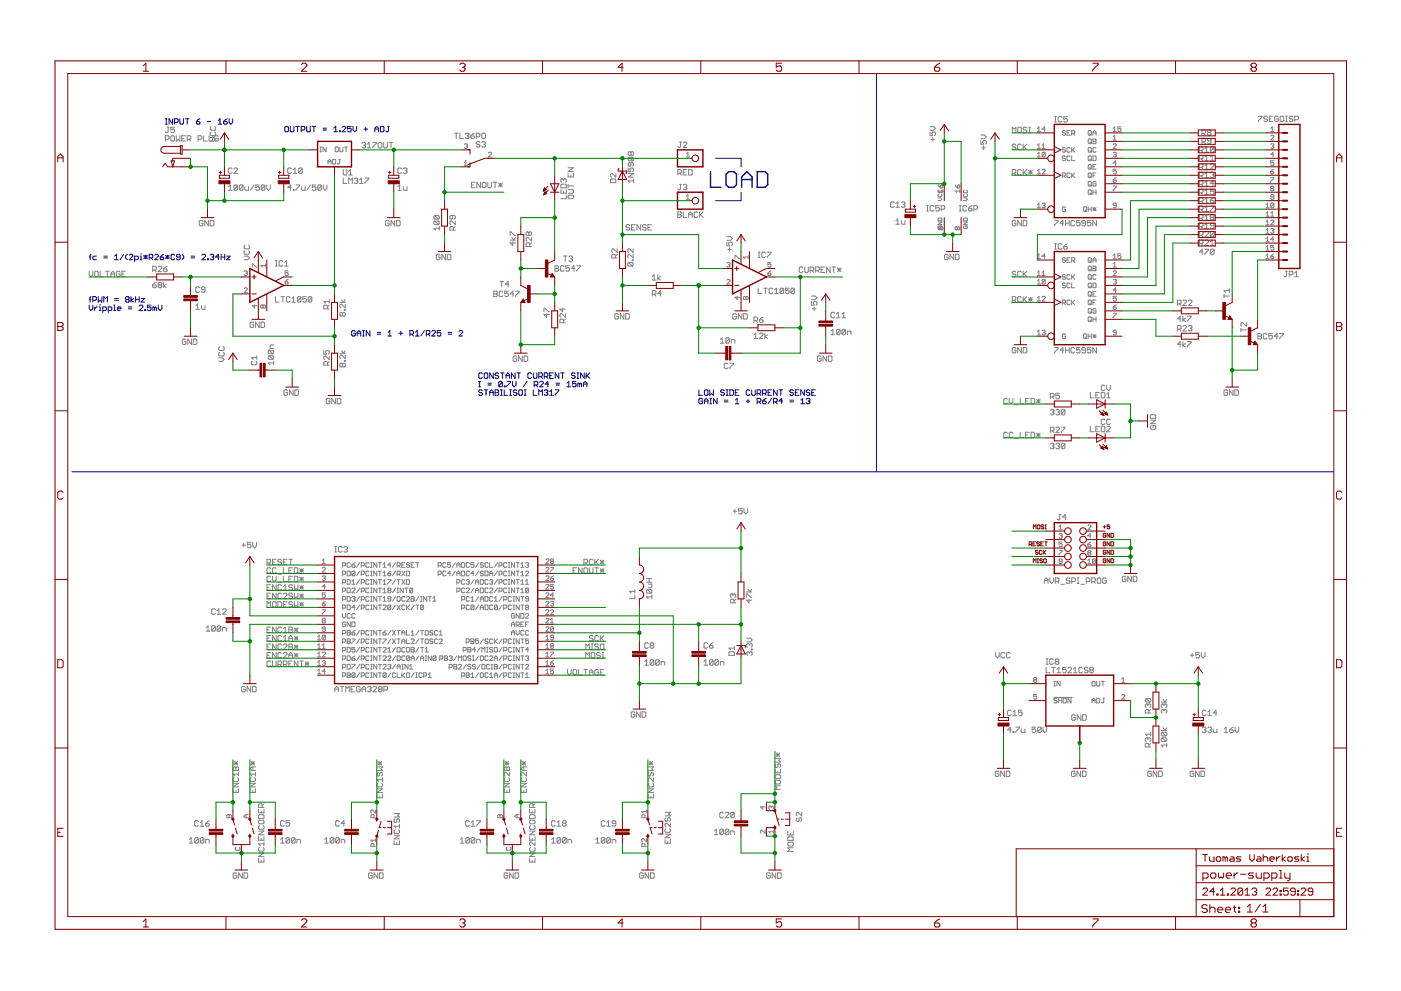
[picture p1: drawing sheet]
<svg xmlns="http://www.w3.org/2000/svg" width="420mm" height="297mm" viewBox="0 0 420 297" stroke-linecap="round" stroke-linejoin="round" font-family="sans-serif">
<g fill="none" stroke="#000080" stroke-width=".3">
<path d="M49.6 37.2h.5M49.6 35.6h.5M49.9 35.6v1.6M51.8 35.6v1.6l-1.1-1.6v1.6M52.3 36.7h.8l.3-.3v-.5l-.3-.3h-.8v1.6M54 35.6v1.4l.2 .2h.6l.3-.2v-1.4M55.6 35.6h1.1M56.2 35.6v1.6M58.9 36.4h.8l.3 .6-.3 .2h-.6l-.2-.2zM60 35.6l-1.1 .8M62.1 36.4h1.1M65.4 37.2h1.1"/>
<path d="M65.4 36.1l.6-.5v1.6M67.1 36.4h.8l.3 .6-.3 .2h-.6l-.2-.2zM68.2 35.6l-1.1 .8M68.7 35.6v1.1l.5 .5 .6-.5v-1.1M85.4 38.1l.3-.2h.5l.3 .2v1.1l-.3 .3h-.5l-.3-.3zM87.1 37.9v1.3l.2 .3h.6l.2-.3v-1.3M88.7 37.9h1.1M89.2 37.9v1.6M90.3 39h.8l.3-.3v-.6l-.3-.2h-.8v1.6M92 37.9v1.3l.2 .3h.6l.2-.3v-1.3M93.6 37.9h1.1M94.1 37.9v1.6"/>
<path d="M96.9 39h1.1M96.9 38.4h1.1M100.1 39.5h1.1M100.1 38.4l.6-.5v1.6M101.8 39.2h.2v.3h-.2zM102.6 38.1l.3-.2h.5l.3 .2v.3l-1.1 1.1h1.1M105.3 37.9h-1.1v.8l.6-.3 .5 .3v.5l-.2 .3h-.6l-.3-.3M105.9 37.9v1.1l.5 .5 .6-.5v-1.1M109.2 38.7h1M109.7 38.1v1.1M112.4 38.7h1.1M112.4 39.5v-1.1l.6-.5 .5 .5v1.1"/>
<path d="M114.1 37.9h.8l.2 .2v1.1l-.2 .3h-.8zM116.2 37.9h.6M116.5 37.9v1.3l-.3 .3-.5-.3M262.9 22.1v119.3M214.6 47.5h7.6v2.5M222.2 57.6v2.6h-7.6M26.8 77h.5M27.3 76.2l-.3 .3v1.4M28.9 76.8h-.8l-.3 .2v.6l.3 .3h.8M31.1 76.8h1.1M31.1 77.3h1.1M34.4 77.9h1.1"/>
<path d="M34.4 76.8l.5-.6v1.7M37.1 76.2l-1.1 1.7M38.2 76.2l-.5 .6v.5l.5 .6M38.8 76.5l.2-.3h.6l.2 .3v.3l-1 1.1h1M40.4 77.9h.8l.3-.3v-.6l-.3-.2h-.8v1.6M42 76.8h.3v1.1M42 77.9h.6M42.3 75.9v.3M43.1 77h1.1M43.1 76.5l1.1 1.1M43.7 76.5v1.1M44.2 76.5l-1.1 1.1"/>
<path d="M44.7 77.3h.9l.2-.3v-.5l-.2-.3h-.9v1.7M45.3 77.3l.5 .6M46.4 76.5l.3-.3h.5l.3 .3v.3l-1.1 1.1h1.1M48 77h.8l.3 .6-.3 .3h-.5l-.3-.3zM49.1 76.2l-1.1 .8M49.7 77h1M49.7 76.5l1 1.1M50.2 76.5v1.1M50.7 76.5l-1 1.1M52.4 76.5l-.3-.3h-.5l-.3 .3v1.1l.3 .3h.5l.3-.3M54 77h-.8l-.3-.2 .3-.6h.5l.3 .3v1.1l-.3 .3h-.5l-.3-.3M54.6 76.2l.5 .6v.5l-.5 .6"/>
<path d="M57.3 76.8h1.1M57.3 77.3h1.1M60.6 76.5l.3-.3h.5l.3 .3v.3l-1.1 1.1h1.1M62.2 77.6h.3v.3h-.3zM63 76.5l.3-.3h.5l.3 .3-.3 .5M63.6 77h.2M63.8 77l.3 .3-.3 .6h-.5l-.3-.3M65.7 77h-1l.8-.8v1.7M66.3 77h1.1M66.3 76.2v1.7M67.4 76.2v1.7M67.9 76.8h1.1l-1.1 1.1h1.1"/>
<path d="M26.8 91.5v1l.5 .6 .5-.6v-1M26.8 89.7h.5M27.3 88.9l-.3 .3v1.4M27.8 90h.9l.2-.3v-.5l-.2-.3h-.9v1.7M28.4 92v1.1M29.2 92h-.3l-.5 .5M29.5 88.9v1.7l.5-.6 .6 .6v-1.7M29.7 92h.3v1.1M29.7 93.1h.6M30 91.2v.3M30.8 93.1h.8l.3-.3v-.5l-.3-.3h-.8v1.6M31.1 90.6v-1.7l.5 .6 .6-.6v1.7"/>
<path d="M32.5 93.1h.8l.2-.3v-.5l-.2-.3h-.8v1.6M34.1 93.1h.5M34.1 91.5h.3v1.6M34.4 90h1.1M34.4 89.5h1.1M35.2 92.5h1.1l-.3-.5h-.5l-.3 .3v.5l.3 .3h.5M37.9 89.7l-.2-.2 .2-.6h.6l.2 .3-.2 .5M37.9 89.7l-.2 .3 .2 .6h.6l.2-.3-.2-.6M37.9 89.7h.6M38.5 92h1.1M38.5 92.5h1.1M39.3 88.9v1.7"/>
<path d="M40.1 89.5l-.8 .5 .8 .6M40.7 89.7h1M40.7 88.9v1.7M41.7 91.7l.3-.2h.6l.2 .2v.3l-1.1 1.1h1.1M41.7 88.9v1.7M42.3 89.5h1.1l-1.1 1.1h1.1M43.4 92.8h.3v.3h-.3zM45.3 91.5h-1.1v.8l.5-.3 .6 .3v.5l-.3 .3h-.5l-.3-.3M46.4 92.3l-.6-.3v1.1M46.4 92.3v.8M46.4 92.3l.3-.3 .2 .3v.8M47.5 91.5v1l.5 .6 .6-.6v-1"/>
<path d="M106.6 99.4l-.3-.3h-.6l-.2 .3v1l.2 .3h.6l.3-.3v-.5h-.6M107.1 99.9h1.1M108.8 99.1h.5M109 99.1v1.6M110.9 99.1v1.6l-1.1-1.6v1.6M113.1 99.6h1.1M116.4 99.6l.5-.5v1.6M119.7 99.9h1.1M120.2 99.4v1M124.6 99.6l.5-.5v1.6M127.3 99.1l-1.1 1.6M129.5 99.4l.3-.3h.5l.3 .3v.2l-1.1 1.1h1.1"/>
<path d="M132.2 99.1h-1.1v.8l.6-.3 .5 .3v.5l-.3 .3h-.5l-.3-.3M134.4 99.6h1.1M137.7 99.4l.2-.3h.6l.2 .3v.2l-1 1.1h1M107.1 100.7v-1.1l.6-.5 .5 .5v1.1M108.8 100.7h.5M113.1 100.2h1.1M116.4 100.7h1.1M122.9 100.2h.8l.3-.3v-.5l-.3-.3h-.8v1.6M123.5 100.2l.5 .5M124.6 100.7h1.1M127.8 100.2h.9l.2-.3v-.5l-.2-.3h-.9v1.6M128.4 100.2l.5 .5"/>
<path d="M134.4 100.2h1.1M143.6 116h.5M143.6 114.3h.5M143.8 114.3v1.7M144.7 112.1l-.3-.3h-.6l-.2 .3v1l.2 .3h.6l.3-.3M144.7 117.1l-.3-.2h-.6l-.2 .2 .2 .6h.6l.3 .2-.3 .6h-.6l-.2-.3M145.2 116.9h1.1M145.5 111.8h.5l.3 .3v1l-.3 .3h-.5l-.3-.3v-1zM145.8 116.9v1.6M146.3 115.4h1.1M146.3 114.9h1.1M146.9 118.5v-1.1l.5-.5 .5 .5v1.1"/>
<path d="M146.9 117.7h1M147.9 111.8v1.6l-1-1.6v1.6M148.5 116.9h.8l.3 .2-.3 .6 .3 .5-.3 .3h-.8zM148.5 117.7h.8M149.6 112.1l-.3-.3h-.5l-.3 .3 .3 .5h.5l.3 .3-.3 .5h-.5l-.3-.3M150.1 111.8h1.1M150.1 116.9h.6M150.1 118.5h.6M150.4 116.9v1.6M150.7 114.6l-.3-.3h-.6l-.2 .3v1.1M150.7 111.8v1.6M150.7 114.6v1.1l-.3 .3h-.6l-.2-.3"/>
<path d="M150.7 114.6l-1.1 1.1M151.2 116.9v1.6h1.1M151.2 115.7h.3v.3h-.3zM151.8 112.6h1M151.8 113.4v-1.1l.5-.5 .5 .5v1.1M152 114.3h1.1v.3l-1.1 1.1v.3M152.8 116.9h.6M152.8 118.5h.6M153.1 116.9v1.6M153.7 114.3v1.1l.5 .6 .5-.6v-1.1M154.5 111.8v1.6l-1.1-1.6v1.6M155 111.8h1.1"/>
<path d="M155 117.1l-.3-.2h-.5l-.3 .5 .3 .3h.5l.3 .5-.3 .3h-.5l-.3-.3M155.6 111.8v1.6M155.9 116.9h.5l.3 .2v1.1l-.3 .3h-.5l-.3-.3v-1.1zM157.2 116.9h.6M157.2 118.5h.6M157.5 116.9v1.6M158 114.3l-1.1 1.7M159.4 112.1l-.3-.3h-.5l-.3 .3v1l.3 .3h.5l.3-.3M159.9 111.8v1.3l.3 .3h.6l.2-.3v-1.3M159.9 116.9v1.6h1.1M160.2 115.4h.8l.3-.3v-.5l-.3-.3h-.8v1.7M160.8 115.4l.5 .6"/>
<path d="M161.6 112.9h.8l.3-.3v-.5l-.3-.3h-.8v1.6M161.6 118.5v-1.6l.5 .5 .6-.5v1.6M161.8 114.6l.3-.3h.6l.2 .3v.3l-1.1 1.1h1.1M162.1 112.9l.6 .5M163.2 112.9h.8l.3-.3v-.5l-.3-.3h-.8v1.6M163.2 117.1l.3-.2h.5l.3 .2-.3 .6M163.8 112.9l.5 .5M163.8 117.7h.2M164 117.7l.3 .2-.3 .6h-.5l-.3-.3M164.6 115.1h-1.1l.8-.8v1.7M164.8 112.6h.6M164.8 118.5h1.1"/>
<path d="M164.8 117.4l.6-.5v1.6M165.9 111.8h-1.1v1.6h1.1M166.5 116.9h1.1v.2l-1.1 1.1v.3M166.8 115.4h1.1M166.8 114.9h1.1M167.6 111.8v1.6l-1.1-1.6v1.6M168.1 111.8h1.1M168.7 111.8v1.6M170 116h1.1M170 114.9l.6-.6v1.7M172.5 112.1l-.3-.3h-.5l-.3 .5 .3 .3h.5l.3 .5-.3 .3h-.5l-.3-.3M172.8 114.3h-1.1v.8l.5-.2 .6 .2v.6l-.3 .3h-.6l-.2-.3"/>
<path d="M173 111.8h.6M173 113.4h.6M173.3 111.8v1.6M173.8 115.1l-.5-.2v1.1M173.8 115.1v.9M173.8 115.1l.3-.2 .3 .2v.9M174.9 115.1h1.1M174.9 116v-1.1l.6-.6 .5 .6v1.1M175.2 111.8v1.6l-1.1-1.6v1.6M175.8 111.8v1.6M176 112.6l.8 .8M176.8 111.8l-1 1.1"/>
<path d="M209.6 116.9v1.6h1.1M210.7 119.7l-.3-.3h-.5l-.3 .3v1.1l.3 .2h.5l.3-.2v-.6h-.6M211.5 116.9h.5l.3 .2v1.1l-.3 .3h-.5l-.3-.3v-1.1zM212.9 119.4h.5M212.9 116.9v1.6l.5-.6 .6 .6v-1.6M213.1 119.4v1.6M215.1 119.4v1.6l-1.1-1.6v1.6M217.2 119.9h1.1M217.2 117.1l-.2-.2h-.6l-.2 .2 .2 .6h.6l.2 .2-.2 .6h-.6l-.2-.3M217.8 116.9h.5M217.8 118.5h.5M218.1 116.9v1.6"/>
<path d="M218.9 116.9h.8l.3 .2v1.1l-.3 .3h-.8zM220.5 119.9l.6-.5v1.6M220.5 117.7h.6M221.6 116.9h-1.1v1.6h1.1M224.3 119.7v1.1M224.9 117.1l-.3-.2h-.5l-.3 .2v1.1l.3 .3h.5l.3-.3M225.4 116.9v1.3l.3 .3h.6l.2-.3v-1.3M227.1 117.9h.8l.3-.2v-.6l-.3-.2h-.8v1.6M227.6 117.9l.6 .6M228.7 117.9h.8l.3-.2v-.6l-.3-.2h-.8v1.6M229.2 117.9l.6 .6M229.8 119.4l-1.1 .8"/>
<path d="M230.3 117.7h.6M231.4 119.4l-1.1 1.6M231.4 116.9h-1.1v1.6h1.1M233.1 116.9v1.6l-1.1-1.6v1.6M233.6 116.9h1.1M234.1 116.9v1.6M236.9 119.9h1.1M238 117.1l-.3-.2h-.5l-.3 .5 .3 .3h.5l.3 .5-.3 .3h-.5l-.3-.3M238.5 117.7h.6M239.6 116.9h-1.1v1.6h1.1M240.2 119.9l.5-.5v1.6M241.2 116.9v1.6l-1-1.6v1.6"/>
<path d="M241.8 119.7l.3-.3h.5l.3 .3-.3 .5M242.9 117.1l-.3-.2h-.5l-.3 .5 .3 .3h.5l.3 .5-.3 .3h-.5l-.3-.3M243.4 117.7h.6M244.5 116.9h-1.1v1.6h1.1M211.2 120.2h1.1M211.2 121v-1.1l.6-.5 .5 .5v1.1M212.9 121h.5M217.2 120.5h1.1M220.5 121h1.1M223.8 120.2h1.1M227.1 120.5h.8l.3-.3v-.5l-.3-.3h-.8v1.6M227.6 120.5l.6 .5"/>
<path d="M228.7 120.2h.8l.3 .6-.3 .2h-.5l-.3-.2zM232 120.5h.8l.3-.3v-.5l-.3-.3h-.8v1.6M232.5 120.5l.6 .5M234.7 120.2h-1.1l.8-.8v1.6M236.9 120.5h1.1M240.2 121h1M242.3 120.2h.3M242.6 120.2l.3 .3-.3 .5h-.5l-.3-.2M21.6 141.4h378.4"/>
</g>
<path d="M213.1 51.5v4.6h3.1M217.7 52.2l.8-.7h1.6l.8 .7v3.2l-.8 .7h-1.6l-.8-.7zM222.4 56.1v-3.1l1.6-1.5 1.6 1.5v3.1M222.4 53.8h3.2M227.1 51.5h2.3l.8 .7v3.2l-.8 .7h-2.3z" fill="none" stroke="#000080" stroke-width=".42"/>
<g fill="none" stroke="#808080" stroke-width=".3">
<path d="M50.1 38.1h.6M50.4 38.1v1.4l-.3 .3-.5-.3M52.3 38.1h-1.1v.8l.8-.2 .3 .2v.6l-.3 .3h-.5l-.3-.3M63.3 37.9l-.2 .3v.6l.2 .2h1.1l.3-.2v-.6l-.3-.3M63.3 39.6l-.2 .3v.5l.2 .3h1.1l.3-.3v-.5l-.3-.3M136.3 39.9h1.1M136.8 39.9v1.6M137.9 39.9v1.6h1.1M142.3 39.9l-1.1 .8M278.9 39.6v1.1h.8l-.2-.6 .2-.5h.6l.3 .3v.5l-.3 .3M278.9 37.9h1.1l.6 .6-.6 .5h-1.1M303.6 39.8v-1.7l.5 .6 .6-.6v1.7"/>
<path d="M305.2 38.4l.3-.3h.5l.3 .3v1.1l-.3 .3h-.5l-.3-.3zM307.9 38.4l-.2-.3h-.6l-.2 .3 .2 .5h.6l.2 .3-.2 .6h-.6l-.2-.3M308.5 39.8h.5M308.5 38.1h.5M308.8 38.1v1.7M311.1 38.5l.5-.5v1.4M311.1 39.4h.9M313.5 38.7h-1l.7-.7v1.4M316.3 36.6h.5M316.3 35h.5M316.5 35v1.6M318.5 35.2l-.3-.2h-.6l-.2 .2v1.1l.2 .3h.6l.3-.3"/>
<path d="M319.5 39.4l-.2-.3-.7 .3 .2 .4 .7 .3-.2 .4-.7-.2M320 39.8h.5M320.1 35h-1.1v.8l.8-.3 .3 .3v.5l-.3 .3h-.5l-.3-.3M320.9 39.1h-.9v1.4h.9M326.6 39.1l.7 .3v.9l-.3 .2-.7-.2v-.9zM327.8 39.8h.9M333.8 38.5l.5-.5v1.4M333.8 39.4h1M336.2 38h-1v.7l.7-.2 .3 .7-.3 .2-.7-.2M362.4 39.7l-.3 .3 .3 .6h.5l.3-.3-.3-.6M362.4 39.7l-.3-.2 .3-.6h.5l.3 .3-.3 .5M362.4 39.7h.5"/>
<path d="M377.4 34.8h1.1l-1.1 1.6M380.1 35.1l-.3-.3h-.5l-.3 .3 .3 .5h.5l.3 .3-.3 .5h-.5l-.3-.2M380.6 35.6h.6M381.1 38.5l.5-.5v1.4M381.1 39.4h.9M381.7 34.8h-1.1v1.6h1.1M383.4 35.1l-.3-.3h-.6l-.2 .3v1.1l.2 .2h.6l.3-.2v-.6h-.6M383.9 34.8h.8l.3 .3v1.1l-.3 .2h-.8zM385.6 34.8h.5M385.6 36.4h.5M385.8 34.8v1.6M387.7 35.1l-.2-.3h-.6l-.2 .3 .2 .5h.6l.2 .3-.2 .5h-.6l-.2-.2"/>
<path d="M388.3 35.9h.8l.3-.3v-.5l-.3-.3h-.8v1.6M49.6 41.8h.8l.3-.3v-.6l-.3-.2h-.8v1.6M51.2 40.9l.3-.2h.5l.3 .2v1.1l-.3 .3h-.5l-.3-.3zM52.9 40.7v1.6l.5-.5 .6 .5v-1.6M54.5 41.5h.6M55.6 40.7h-1.1v1.6h1.1M56.2 41.8h.8l.2-.3v-.6l-.2-.2h-.8v1.6M56.7 41.8l.5 .5M59.4 41.8h.8l.3-.3v-.6l-.3-.2h-.8v1.6M61.1 40.7v1.6h1M62.7 40.7v1.3l.3 .3h1.2l.5-.5-.5-.6h-1.1M63.8 40.7v1.3l-.3 .3"/>
<path d="M65.4 40.9l-.2-.2h-.6l-.3 .2v1.1l.3 .3h.6l.2-.3v-.5h-.5M68.5 56l.6-.6v1.6M68.5 57h1.1M69.6 50.6l-.3-.2h-.5l-.3 .2v1.1l.3 .3h.5l.3-.3M70.2 50.6l.2-.2h.6l.2 .2v.3l-1 1.1h1M71.2 55.7v1.1l-.2 .2h-.6l-.2-.2M71.2 55.7l-.2-.3h-.6l-.2 .3v1.1M71.2 55.7l-1 1.1M72.9 55.7v1.1l-.3 .2h-.5l-.3-.2M72.9 55.7l-.3-.3h-.5l-.3 .3v1.1M72.9 55.7l-1.1 1.1M73.4 56v.8l.3 .2h.8v-1"/>
<path d="M76.2 55.4l-1.1 1.6M77.8 55.4h-1.1v.8l.6-.2 .5 .2v.6l-.3 .2h-.5l-.3-.2M79.4 55.7v1.1l-.2 .2h-.6l-.3-.2M79.4 55.7l-.2-.3h-.6l-.3 .3v1.1M79.4 55.7l-1.1 1.1M80 55.4v1.1l.5 .5 .6-.5v-1.1M87.4 50.6l-.3-.2h-.5l-.3 .2v1.1l.3 .3h.5l.3-.3M87.4 56.2h-1.1l.8-.8v1.6M87.9 56.8h.3v.2h-.3zM87.9 52h1.1M87.9 50.9l.6-.5v1.6M88.8 55.4h1l-1 1.6"/>
<path d="M90.4 56v.8l.3 .2h.8v-1M90.7 50.6v1.1l-.3 .3h-.5l-.3-.3M90.7 50.6l-.3-.2h-.5l-.3 .2v1.1M90.7 50.6l-1.1 1.1M93.1 55.4l-1.1 1.6M94.7 55.4h-1v.8l.5-.2 .5 .2v.6l-.2 .2h-.6l-.2-.2M95.9 45.5h.5M95.9 44.1h.5M96.2 44.1v1.4M96.4 55.7v1.1l-.3 .2h-.5l-.3-.2M96.4 55.7l-.3-.3h-.5l-.3 .3v1.1M96.4 55.7l-1.1 1.1"/>
<path d="M96.9 55.4v1.1l.6 .5 .5-.5v-1.1M97.8 44.1v1.4l-.9-1.4v1.4M98.4 49.2v-1l.4-.4 .5 .4v1M98.4 48.5h.9M99.8 47.8h.7l.2 .2v.9l-.2 .3h-.7zM100.5 44.3l.3-.2 .7 .2v1l-.3 .2-.7-.2zM101.6 47.8h.5M101.9 47.8v1.1l-.3 .3-.4-.3M101.9 44.1v1.2l.3 .2 .6-.2v-1.2M102.9 50.8v1.4l.3 .3h.6l.2-.3v-1.4M102.9 53.4v1.6h1.1M103.3 44.1h.9"/>
<path d="M103.8 44.1v1.4M104.6 52.5h1.1M104.6 55v-1.6l.5 .5 .6-.5v1.6M104.6 51.4l.5-.6v1.7M106.2 53.6l.3-.2h.5l.3 .2-.3 .6M106.7 54.2h.3M107 54.2l.3 .3-.3 .5h-.5l-.3-.3M107.8 55h1.1M107.8 53.9l.6-.5v1.6M108.5 43l.3-.3h.5l.3 .3-.3 .5M109.1 43.5h.2M109.3 43.5l.3 .3-.3 .5h-.5l-.3-.2"/>
<path d="M109.5 53.4h1.1v.2l-1.1 1.1v.3M110.2 44.3h1.1M110.2 43.2l.5-.5v1.6M111.8 42.7h1.1v.3l-1.1 1.1v.2M113.4 43l.3-.3h.6l.2 .3v1.1l-.2 .2h-.6l-.3-.2zM115.1 42.7v1.4l.2 .2h.6l.3-.2v-1.4M116.7 42.7h1.1M117.2 42.7v1.6M119.3 57h1.1M119.3 56l.6-.6v1.6M120.4 50.6l-.3-.2h-.5l-.3 .2v1.1l.3 .3h.5l.3-.3M120.9 56v.8l.3 .2h.8v-1"/>
<path d="M120.9 50.6l.3-.2h.6l.2 .2-.2 .6M121.5 51.2h.3M121.8 51.2l.2 .2-.2 .6h-.6l-.3-.3M139.3 48.6l.4-.4v1.4M139.3 43.3l.7-.2 .2 .2-.2 .5M139.3 49.6h.9M139.6 40.2l.2-.3h.6l.3 .3-.3 .5M139.7 43.8h.3M140 43.8l.2 .2-.2 .5-.7-.2M140.1 40.7h.3M140.4 40.7l.3 .3-.3 .5h-.6l-.2-.2M141.2 40.7h.8l.3 .6-.3 .2h-.5l-.3-.2z"/>
<path d="M141.4 55.5h.5M142.5 54.6h-1.1v1.7h1.1M142.8 41h.9l.2-.3v-.5l-.2-.3h-.9v1.6M143.9 42.7l-.2-.3h-.6l-.3 .3 .3 .6h.6l.2 .2-.2 .6h-.6l-.3-.3M144.1 54.6v1.7l-1.1-1.7v1.7M144.5 40.2l.2-.3h.6l.3 .3v1.1l-.3 .2h-.6l-.2-.2zM144.5 42.7l.2-.3h.6l.3 .3-.3 .6M144.6 54.9l.3-.3h.6l.2 .3v1.1l-.2 .3h-.6l-.3-.3zM145 43.3h.3M145.3 43.3l.3 .2-.3 .6h-.6l-.2-.3M146.3 54.6v1.4l.3 .3h.5l.3-.3v-1.4M146.5 45.9l.2-.3 .7 .3-.9 1.1h.9"/>
<path d="M147.9 54.6h1.1M148.5 54.6v1.7M149.6 55.5h1M149.6 54.9l1 1.1M150.1 54.9v1.1M150.6 54.9l-1 1.1M168.2 56.9v1h1.6v-1M168.5 55.2h1.1l.2 .3v.8h-1.6v-.8zM169 53.8v.3M169 57.4v.5M169 53.8l.3-.2 .5 .2v.6l-.2 .3M169 53.8l-.3-.2-.5 .2v.6l.3 .3"/>
<path d="M169.8 58.5v1.1h-1.6M170.4 51.9v1.1h1.6v-1.1M170.4 55.2v1.1M170.4 56.9h1.3l.3 .2v.6l-.3 .2h-1.3M170.4 55.8h1.6M170.4 50.3h1.6l-1.6 1.1h1.6M170.6 58.5h1.1l.3 .3v.5l-.3 .3h-1.1l-.2-.3v-.5zM171.2 52.5v.5M183.3 53.7h1.1l.3 .2v.8h-1.6v-.8zM184.7 52v1.1l-1.1-1.1-.5 .3v.5l.2 .3M188.4 50.4v1.1h.8l-.3-.6 .3-.5h.6l.2 .3v.5l-.2 .3M188.4 52h1.6l-1.6 1.1h1.6"/>
<path d="M188.7 47.1h1.1l.2 .3v.5l-.2 .3M188.7 47.1l-.3 .3v.5l.3 .3h1.1M188.7 47.1l1.1 1.1M189.2 45.7l.3-.2 .5 .2v.6l-.2 .3-.6-.3M189.2 48.7v.9l-.3 .2-.5-.2v-.6l.3-.3h1.1l.2 .3v.6l-.2 .2M189.2 45.7l-.3-.2-.5 .2v.6l.3 .3 .5-.3M189.2 45.7v.6M190 54.2h-1.6l.5 .5M190 53.7v1M203.3 51.9h.8l.2-.3v-.5l-.2-.3h-.8v1.7M203.8 51.9l.5 .6M203.8 55.3h.5"/>
<path d="M203.8 42.6h.5M204.1 55.3v1.3l-.3 .3-.5-.3M204.1 42.6v1.3l-.3 .3-.5-.3M204.9 51.6h.5M204.9 55.5l.3-.2h.5l.3 .2-.3 .6M204.9 42.8l.3-.2h.5l.3 .2v.3l-1.1 1.1h1.1M205.4 56.1h.3M205.7 56.1l.3 .3-.3 .5h-.5l-.3-.3M205.8 47h1M205.8 59.7h1M205.8 58.8l.5-.5v1.4M205.8 46.1l.5-.5v1.4"/>
<path d="M206 50.8h-1.1v1.7h1.1M206.5 50.8h.8l.3 .3v1.1l-.3 .3h-.8zM279.2 41.8h1.1M279.7 41.2v1.1M281.3 59.3h.8l.4 .4-.4 .4h-.8M281.4 55.4l.7 .9M281.5 57l-.2 .2 .2 .6h.8l.2-.2-.2-.6M281.5 58.1l-.2 .3 .2 .5h.8l.2-.2-.2-.6M282.1 55.6l.2-.2 .5 .2-.3 .7h-.4zM282.8 56.8v.9M282.8 57.3h-1.4l.4 .4M286.4 55.4l.7 .9"/>
<path d="M287.1 55.6l.3-.2 .4 .2-.2 .7h-.5zM287.8 57.3h-1.4l.5 .4M287.8 56.8v.9M288.9 59.3h.8l.4 .4-.4 .4h-.8M289.1 58.1l-.2 .3 .2 .5h.8l.2-.2-.2-.6M289.1 57l-.2 .2 .2 .6h.8l.2-.2-.2-.6M294.2 42.1v1.1h.8l-.3-.5 .3-.6h.5l.3 .3v.5l-.3 .3M294.2 40.5h1.1l.5 .5-.5 .6h-1.1M294.4 44.3h1.1M295 43.8v1M303.6 51.9h.8l.3-.3v-.5l-.3-.3h-.8v1.7M304.1 51.9l.6 .6"/>
<path d="M304.7 43.5l-.3-.3h-.6l-.2 .3 .2 .5h.6l.3 .3-.3 .5h-.6l-.2-.2M306.3 43.5l-.3-.3h-.5l-.3 .3v1.1l.3 .2h.5l.3-.2M306.3 51.1l-.3-.3h-.5l-.3 .3v1.1l.3 .3h.5l.3-.3M306.9 43.2v1.6M306.9 50.8v1.7M307.1 51.6l.8 .9M307.1 44l.8 .8M307.9 50.8l-1 1.1M307.9 43.2l-1 1.1M308.5 51.6h1.1M308.5 51.1l1.1 1.1M309 51.1v1.1"/>
<path d="M309.6 51.1l-1.1 1.1M311.1 44.5h.9M311.1 47h.9M311.1 52.1h.9M311.1 46.1l.5-.5v1.4M311.1 43.6l.5-.5v1.4M311.1 51.2l.5-.5v1.4M312.5 44.5h1M312.5 50.9l.3-.2 .7 .2-1 1.2h1M312.5 43.6l.5-.5v1.4M313.5 45.9l-.3-.3-.7 .3v.9M313.5 45.9v.9l-.3 .2-.7-.2"/>
<path d="M313.5 45.9l-1 .9M318.6 52.8h.7l.2-.7-.2-.3h-.7v1.4M319.1 52.8l.4 .4M319.5 44.4l-.2-.2-.7 .2 .2 .5 .7 .2-.2 .5-.7-.2M319.5 47l-.2-.2-.7 .2 .2 .5 .7 .2-.2 .5-.7-.3M320.9 52.1l-.2-.3-.7 .3v.9l.2 .2 .7-.2M320.9 44.4l-.2-.2-.7 .2v1l.2 .2 .7-.2M320.9 47l-.2-.2-.7 .2v.9l.2 .3 .7-.3M321.4 40.1h.7l.2-.7-.2-.3h-.7v1.4M321.4 44.2v1.4M321.4 46.8v1.4h.9M321.4 51.8v1.4"/>
<path d="M321.6 44.9l.7 .7M321.6 52.5l.7 .7M321.9 40.1l.4 .4M322.3 51.8l-.9 1M322.3 44.2l-.9 .9M326.6 54.4l.7 .2v.9l-.3 .3-.7-.3v-.9zM326.6 44.2l.7 .2v1l-.3 .2-.7-.2v-1zM326.6 41.7l.7 .2v.9l-.3 .3-.7-.3v-.9zM326.6 46.8l.7 .2v.9l-.3 .3-.7-.3v-.9zM326.6 49.3l.7 .2v1l-.3 .2-.7-.2v-1zM326.6 51.8l.7 .3v.9l-.3 .2-.7-.2v-.9zM326.6 56.9l.7 .2v1l-.3 .2-.7-.2v-1z"/>
<path d="M326.8 40.1l.5 .4M326.8 42.6l.5 .5M326.8 45.1l.5 .5M326.8 47.7l.5 .5M326.8 50.2l.5 .5M326.8 52.8l.5 .4M326.8 55.3l.5 .5M326.8 57.8l.5 .5M327.8 41.7h.7l.2 .2-.2 .5 .2 .4-.2 .3h-.7zM327.8 40.5v-.9l.4-.5 .5 .5v.9M327.8 46.8h.7l.2 .2v.9l-.2 .3h-.7zM327.8 56.9v1.4"/>
<path d="M327.8 42.4h.7M327.8 50h.4M327.8 52.5h.4M327.8 57.6h.9M328.7 54.6l-.2-.2-.7 .2v.9l.2 .3 .7-.3v-.4h-.5M328.7 44.4l-.2-.2-.7 .2v1l.2 .2 .7-.2M328.7 49.3h-.9v1.4h.9M328.7 51.8h-.9v1.4M328.7 56.9v1.4M333.8 55.8h1l-1 1.4M333.8 43.3l.3-.2 .7 .2-1 1.2h1M333.8 41l.5-.4v1.4"/>
<path d="M333.8 42h1M333.8 45.9l.7-.3 .3 .3-.3 .4M333.8 54h.7l.3 .4-.7 .3zM334.3 46.3h.2M334.5 46.3l.3 .3-.3 .4-.7-.2M334.8 50.7h-1v.7l.7-.2 .3 .7-.3 .2-.7-.2M334.8 48.9h-1l.7-.7v1.4M334.8 53.3l-1 .7M359.7 52.7h.8l.3-.3v-.5l-.3-.3h-.8v1.6M359.7 50.2h.8l.3-.3v-.6l-.3-.2h-.8v1.6M359.7 45.1h.8l.3-.3v-.5l-.3-.3h-.8v1.6M359.7 47.6h.8l.3-.3v-.5l-.3-.3h-.8v1.7"/>
<path d="M359.7 55.2h.8l.3-.2v-.6l-.3-.2h-.8v1.6M359.7 57.8h.8l.3-.3v-.5l-.3-.3h-.8v1.6M360.2 45.1l.6 .5M360.2 47.6l.6 .6M360.2 50.2l.6 .5M360.2 52.7l.6 .5M360.2 55.2l.6 .6M360.2 57.8l.6 .5M360.5 40h.8l.2-.3v-.5l-.2-.3h-.8v1.7M360.5 42.5h.8l.2-.2v-.6l-.2-.2h-.8v1.6M361 40l.5 .6M361 42.5l.5 .6"/>
<path d="M361.3 55.8h1.1M361.3 48.2h1.1M361.3 45.6h1.1M361.3 50.7h1.1M361.3 53.2h1.1M361.3 58.3h1.1M361.3 44.5l.6-.5v1.6M361.3 47.1l.6-.6v1.7M361.3 49.6l.6-.5v1.6M361.3 52.2l.6-.6v1.6M361.3 54.7l.6-.5v1.6M361.3 57.2l.6-.5v1.6"/>
<path d="M361.3 59.8l.6-.6v1.7M363 49.3l.2-.2h.6l.3 .2v.3l-1.1 1.1h1.1M363 51.9l.2-.3h.6l.3 .3-.3 .5M363 48.2h1.1M363 47.1l.5-.6v1.7M363.2 42.3h-.8l-.3-.3 .3-.5h.5l.3 .2v1.1l-.3 .3h-.5l-.3-.3M363.5 52.4h.3M363.8 52.4l.3 .3-.3 .5h-.6l-.2-.2M364.1 56.7h-1.1v.8l.8-.3 .3 .3v.6l-.3 .2h-.6l-.2-.2M364.1 44.3l-.3-.3h-.6l-.2 .3v1.1M364.1 44.3v1.1l-.3 .2h-.6l-.2-.2M364.1 55h-1.1l.8-.8v1.6"/>
<path d="M364.1 59.2l-1.1 .8M364.1 44.3l-1.1 1.1M381.1 43.3l.7-.2 .2 .2-.2 .5M381.1 40.8l.2-.2 .7 .2-.9 1.2h.9M381.1 53.3h.9l-.9 1.4M381.1 51.4h.7l.2 .5-.7 .2zM381.3 56.5l-.2-.2 .2-.5 .7 .2-.2 .5M381.3 56.5l-.2 .2 .2 .5 .7-.2-.2-.5M381.3 56.5h.5M381.6 43.8h.2M381.8 43.8l.2 .2-.2 .5-.7-.2M382 48.2h-.9v.7l.7-.3 .2 .7-.2 .3-.7-.3"/>
<path d="M382 46.3h-.9l.7-.7v1.4M382 59h-.7l-.2-.2 .2-.5 .7 .3v.9l-.2 .2-.7-.2M382 50.7l-.9 .7M50.1 79.8l-1 .8M60.9 66.3l-.3-.2h-.6l-.2 .2v1.1l.2 .3h.6l.3-.3v-.5h-.6M62.5 66.1v1.6l-1.1-1.6v1.6M63 66.1h.8l.3 .2v1.1l-.3 .3h-.8zM73.2 76.8h1.1l.5 .5-.5 .6h-1.1M73.5 75.1l-.3 .3v.5l.3 .3h1.1l.2-.3v-.5l-.2-.3M73.5 73.5l-.3 .3v.5l.3 .3h1.1l.2-.3v-.5l-.2-.3M79.6 79.6h-1.4l.5 .5M79.6 79.1v1"/>
<path d="M82.6 79.8h.6M82.6 78.1h.6M82.9 78.1v1.7M84.8 78.4l-.3-.3h-.5l-.3 .3v1.1l.3 .3h.5l.3-.3M85.3 79.8h1.1M85.3 78.7l.6-.6v1.7M116.7 66.3l-.3-.2h-.5l-.3 .2v1.1l.3 .3h.5l.3-.3v-.5h-.5M118.4 66.1v1.6l-1.1-1.6v1.6M118.9 66.1h.8l.3 .2v1.1l-.3 .3h-.8zM130.4 64.6h1.1l.2 .3v.5l-.2 .3M130.4 66.3h1.1l.2 .2v.6l-.2 .2M130.4 66.3l-.3 .2v.6l.3 .2h1.1"/>
<path d="M130.4 64.6l-.3 .3v.5l.3 .3h1.1M130.4 66.3l1.1 1M130.4 64.6l1.1 1.1M131.7 68.4h-1.6l.6 .6M131.7 67.9v1.1M132 76.5l-.3-.3h-.6l-.2 .3v1.1l.2 .3h.6l.3-.3v-.6h-.6M133.6 76.2v1.7l-1.1-1.7v1.7M134.2 76.2h.8l.2 .3v1.1l-.2 .3h-.8zM135.7 64.6v.8l-.3 .3-.5-.3v-.5l.3-.3h1.1l.2 .3v.5l-.2 .3M136 69v-.8l-.3-.3h-.5l-.3 .3v.8h1.6M136.5 66.3v1l-1.1-1-.5 .2v.6l.3 .2M136.5 67.9l-.5 .5"/>
<path d="M153 72h1.6M153 70.6v-1.1h.2l1.1 1.1h.3M153.5 71.1l.6 .9 .5-.9M153.8 72.5v1.1l-.8-.8h1.6M158.6 69.8l-.3-.3-.5 .3v.5l.2 .3 .6-.3M158.6 69.8l.3-.3 .5 .3v.5l-.3 .3-.5-.3M158.6 69.8v.5M158.9 73.9v-.8l-.3-.3h-.6l-.2 .3v.8h1.6M159.4 71.2v1l-1.1-1-.5 .2v.6l.2 .2M159.4 72.8l-.5 .5M166.4 79.7h.8l.3 .2-.3 .6 .3 .5-.3 .3h-.8zM169 76.7h1.1"/>
<path d="M169.1 79.9l-.2-.2h-.6l-.2 .2v1.1l.2 .3h.6l.2-.3M169.5 76.7v1.7M170.6 77l.3-.3h.5l.3 .3-.3 .6M170.8 79.7h-1.1v.8l.5-.3 .6 .3v.5l-.3 .3h-.5l-.3-.3M171.2 77.6h.2M171.4 77.6l.3 .2-.3 .6h-.5l-.3-.3M173 79.7h1.1v.2l-1.1 1.1v.3M184.6 77.3v-.8l-.3-.3h-.6l-.2 .3v.8h1.6M185.1 74.6v1.1l-1.1-1.1h-.3l-.2 .3v.5l.2 .3M185.1 76.2l-.5 .6M188.5 78.7l-.2 .3v.5l.2 .3h1.1M188.5 78.7h1.1l.3 .3v.5l-.3 .3"/>
<path d="M188.5 78.7l1.1 1.1M188.8 67.6l-.2-.3h-.6l-.2 .6 .2 .3h.6l.2 .5-.2 .3h-.6l-.2-.3M189.4 68.2h.5M189.6 77.9h.3v.2h-.3zM189.9 74.6v1.1l-1.1-1.1h-.3l-.2 .3v.5l.2 .3M189.9 76.2v1.1l-1.1-1.1-.5 .3v.5l.2 .3M190.5 67.3h-1.1v1.7h1.1M192.1 67.3v1.7l-1.1-1.7v1.7M193.8 67.6l-.3-.3h-.6l-.2 .6 .2 .3h.6l.3 .5-.3 .3h-.6l-.2-.3M194.3 68.2h.6M195.4 67.3h-1.1v1.7h1.1M203.3 63.5h.8l.2 .3-.2 .5 .2 .6-.2 .3h-.8z"/>
<path d="M203.3 64.3h.8M204.9 63.5v1.7h1.1M206.5 65.2v-1.1l.6-.6 .5 .6v1.1M206.5 64.3h1.1M209.3 63.8l-.3-.3h-.6l-.2 .3v1.1l.2 .3h.6l.3-.3M209.8 63.5v1.7M210.1 64.3l.8 .9M210.9 63.5l-1.1 1.1M218 72.6v1.1h.8l-.3-.8 .3-.3h.5l.3 .3v.5l-.3 .3M218 71h1.1l.5 .5-.5 .5h-1.1M218 78.9l.7-.2 .2 .2-.2 .5M218.2 74.8h1.1"/>
<path d="M218.5 79.4h.2M218.7 79.4l.2 .2-.2 .5-.7-.3M218.8 74.2v1.1M220.4 77.5v-.9l1.4 .9M224.3 77h-1.4l.5 .5M224.3 76.6v.9M227.4 77.2h.5M227.4 75.6h.5M227.6 75.6v1.6M229.6 75.9l-.3-.3h-.6l-.2 .3v1l.2 .3h.6l.3-.3M230.1 75.6h1.1v.3l-1.1 1v.3M231.2 78.7h-.9v.7l.4-.3 .5 .3-.2 .7-.7-.3"/>
<path d="M268.1 60.8l-.2-.3h-.6l-.3 .3v1.1l.3 .2h.6l.2-.2M268.7 66.1l.5-.5v1.6M268.7 61l.5-.5v1.6M268.7 67.2h1.1M268.7 62.1h1.1M270.3 66.1v.9l.3 .2h.8v-1.1M270.3 60.8l.3-.3h.5l.3 .3-.3 .5M270.8 61.3h.3M271.1 61.3l.3 .3-.3 .5h-.5l-.3-.2M277.9 63.2h.5M277.9 61.6h.5M278.2 61.6v1.6"/>
<path d="M280.1 61.9l-.3-.3h-.5l-.3 .3v1.1l.3 .2h.5l.3-.2M281.3 66.5h1.2l-1.2 .8h1.2M281.5 67.7l-.2 .2 .2 .6h.8l.2-.6M281.5 65.4h.8l.2 .7h-1.2zM281.7 61.6h-1.1v.8l.6-.2 .5 .2v.6l-.3 .2h-.5l-.3-.2M281.9 68.1v-.4h.4l.5 .5-.3 .7-.4-.2M282.1 68.2l-.3-.2-.4 .2 .2 .7 .5-.2M282.1 68.2v.5M282.3 62.7h.8l.2-.3v-.5l-.2-.3h-.8v1.6M282.5 68l-.4 .2M284.3 76.5l-.2-.3h-.6l-.2 .3v1.1l.2 .3h.6l.2-.3v-.6h-.5M286 76.2v1.7l-1.1-1.7v1.7"/>
<path d="M286.5 76.2h.8l.3 .3v1.1l-.3 .3h-.8zM287.1 68.2l-.2-.2-.5 .2 .3 .7 .4-.2M287.1 68.2l.3-.2 .4 .2-.2 .7-.5-.2M287.1 68.2v.5M287.7 63.2h.5M287.7 61.6h.5M288 61.6v1.6M288.9 66.5h1.2l-1.2 .8h1.2M288.9 65.6l.2-.2h.8l.2 .7h-1.2zM289.1 67.7l-.2 .2 .2 .6h.8l.2-.6-.6-.2v.4M289.9 61.9l-.3-.3h-.5l-.3 .3v1.1l.3 .2h.5l.3-.2M290.4 62.4h.8l.3 .6-.3 .2h-.5l-.3-.2z"/>
<path d="M291.5 61.6l-1.1 .8M292.1 62.7h.8l.3-.3v-.5l-.3-.3h-.8v1.6M304.7 66.3l-.3-.2h-.6l-.2 .2v1.1l.2 .3h.6l.3-.3v-.5h-.6M306.3 66.1v1.6l-1.1-1.6v1.6M306.9 66.1h.8l.2 .2v1.1l-.2 .3h-.8zM311.1 61.3l.5-.4v1.4M311.1 76.6l.5-.5v1.4M311.1 62.3h.9M311.1 77.5h.9M312.5 61.1l.7-.2 .3 .2-.3 .5M313 61.6h.2M313.2 61.6l.3 .2-.3 .5-.7-.3"/>
<path d="M313.5 76.8h-1l.7-.7v1.4M316.3 66.1h1.1v.2l-1.1 1.1v.3M316.3 74.7h.5M316.3 73h.5M316.5 73v1.7M318.5 73.3l-.3-.3h-.6l-.2 .3v1.1l.2 .3h.6l.3-.3M319 66.9h-1.1l.8-.8v1.6M319 73.9h.8l.3 .5-.3 .3h-.5l-.3-.3zM319.5 77.5l-.2-.3-.7 .3 .2 .4 .7 .3-.2 .4-.7-.2M319.5 62.2l-.2-.2-.7 .2v1l.2 .2 .7-.2v-.5h-.4M319.6 66.9h1M319.6 66.1v1.6"/>
<path d="M320 77.9h.5M320.1 73l-1.1 .9M320.6 66.1v1.6M320.9 77.2h-.9v1.4h.9M321.4 78.2h.7l.2-.7-.2-.3h-.7v1.4M321.9 78.2l.4 .4M322.3 66.3l-.3-.2h-.5l-.3 .2v1.1l.3 .3h.5l.3-.3M323.9 66.1h-1.1v.8l.8-.3 .3 .3v.5l-.3 .3h-.5l-.3-.3M325.2 62l.7 .2v1l-.3 .2-.6-.2v-1zM325.4 62.9l.5 .5M325.5 66.9h-.8l-.2-.3 .2-.5h.6l.2 .2v1.1l-.2 .3h-.6l-.2-.3M326.3 62v1.4"/>
<path d="M326.3 62.7h1M326.6 79.8l.7 .2v.9l-.3 .3-.7-.3v-.9zM326.6 77.2l.7 .3v.9l-.3 .2-.7-.2v-.9zM326.8 78.2l.5 .4M327.2 66.1h-1.1v.8l.5-.3 .6 .3v.5l-.3 .3h-.5l-.3-.3M327.3 62v1.4M327.8 79.8h.7l.2 .2-.2 .5 .2 .4-.2 .3h-.7zM327.8 77.9h.9M327.8 78.6v-.9l.4-.5 .5 .5v.9M327.8 62.7h.9M327.8 62.2l.9 1M328.2 62.2v1"/>
<path d="M328.7 62.2l-.9 1M328.8 66.1v1.6l-1.1-1.6v1.6M333.8 79.1l.5-.4v1.4M333.8 76.6l.5-.5v1.4M333.8 77.5h1M334.8 61.6h-.7l-.3-.3 .3-.4 .7 .2v.9l-.3 .3-.7-.3M336.2 76.1h-1v.7l.5-.2 .5 .2-.3 .7-.7-.2M359.7 67.9h.8l.3-.2v-.6l-.3-.3h-.8v1.7M359.7 65.4h.8l.3-.3v-.5l-.3-.3h-.8v1.6M359.7 60.3h.8l.3-.3v-.5l-.3-.3h-.8v1.7M359.7 62.9h.8l.3-.3v-.6l-.3-.2h-.8v1.6M359.7 70.5h.8l.3-.3v-.5l-.3-.3h-.8v1.6"/>
<path d="M359.7 73h.8l.3-.3v-.5l-.3-.3h-.8v1.7M360.2 60.3l.6 .6M360.2 62.9l.6 .5M360.2 65.4l.6 .5M360.2 67.9l.6 .6M360.2 70.5l.6 .5M360.2 73l.6 .6M360.8 75.5h-1.1l.8-.8v1.6M361.3 74.7h1.1v.3l-1.1 1.1v.2M361.3 69.7l.3-.3h.5l.3 .3v.2l-1.1 1.1h1.1M361.3 72.2l.3-.3h.5l.3 .3v.3l-1.1 1.1h1.1M361.3 68.5h1.1"/>
<path d="M361.3 63.4h1.1M361.3 60.9h1.1M361.3 62.3l.6-.5v1.6M361.3 64.9l.6-.6v1.6M361.3 67.4l.6-.6v1.7M361.3 65.9h1.1M363 60h.8l.3 .6-.3 .3h-.6l-.2-.3zM363 61.8h1.1l-1.1 1.6M363 72.5l.5-.6v1.7M363 73.6h1.1M363.2 65.1l-.2-.2 .2-.6h.6l.3 .3-.3 .5M363.2 65.1l-.2 .3 .2 .5h.6l.3-.2-.3-.6"/>
<path d="M363.2 65.1h.6M364.1 67.7h-.9l-.2-.3 .2-.6h.6l.3 .3v1.1l-.3 .3h-.6l-.2-.3M364.1 69.7l-.3-.3h-.6l-.2 .3v1.1M364.1 75l-.3-.3h-.6l-.2 .3v1.1M364.1 69.7v1.1l-.3 .2h-.6l-.2-.2M364.1 75v1.1l-.3 .2h-.6l-.2-.2M364.1 75l-1.1 1.1M364.1 69.7l-1.1 1.1M379.7 61.3l.5-.4v1.4M379.7 63.9l.5-.5v1.4M379.7 66.4l.5-.4v1.4M379.7 69l.5-.5v1.4"/>
<path d="M379.7 71.5l.5-.5v1.4M379.7 74l.5-.4v1.4M379.7 76.6l.5-.5v1.4M379.7 67.4h.9M379.7 62.3h.9M379.7 77.5h.9M379.7 64.8h.9M379.7 69.9h.9M379.7 72.4h.9M379.7 75h.9M381.1 63.9l.5-.5v1.4M381.1 66.2l.2-.2 .7 .2-.9 1.2h.9"/>
<path d="M381.1 76.8h.7l.2 .5-.7 .2zM381.1 68.7l.7-.2 .2 .2-.2 .5M381.1 64.8h.9M381.6 69.2h.2M381.8 69.2l.2 .2-.2 .5-.7-.2M382 61.1v.9l-.2 .3-.7-.3M382 61.1l-.2-.2-.7 .2v.9M382 73.6h-.9v.7l.5-.3 .4 .3-.2 .7-.7-.3M382 71.7h-.9l.7-.7v1.4M382 61.1l-.9 .9M382 76.1l-.9 .7M26.8 81.3v1.1l.5 .5 .5-.5v-1.1"/>
<path d="M28.4 81.6l.3-.3h.5l.3 .3v1.1l-.3 .2h-.5l-.3-.2zM30 81.3v1.6h1.1M31.7 81.3h1M32.2 81.3v1.6M33.3 82.1h1.1M33.3 82.9v-1l.5-.6 .6 .6v1M36 81.6l-.2-.3h-.6l-.3 .3v1.1l.3 .2h.6l.2-.2v-.6h-.5M36.6 82.1h.5M37.7 81.3h-1.1v1.6h1.1M45.8 80.9h.8l.3-.3v-.5l-.3-.3h-.8v1.6M45.8 85.4h.8l.3 .6-.3 .2h-.5l-.3-.2zM46.3 80.9l.6 .5"/>
<path d="M46.9 84.6l-1.1 .8M47.4 80.1l.3-.3h.5l.3 .3v.2l-1.1 1.1h1.1M47.7 85.4l-.3 .3 .3 .5h.5l.3-.2-.3-.6M47.7 85.4h.5M47.7 85.4l-.3-.2 .3-.6h.5l.3 .3-.3 .5M49.1 80.6h.8l.2 .6-.2 .2h-.6l-.2-.2zM49.1 84.6v1.6M49.9 85.2l-.8 .5 .8 .5M58.7 91.6l.6-.5v1.6M58.7 92.7h1.1M59.8 86.3l-.2-.3h-.6l-.3 .3v1.1l.3 .2h.6l.2-.2M60.4 91.6v.8l.3 .3h.8v-1.1"/>
<path d="M61.5 86.8h-.8l-.3-.2 .3-.6h.5l.3 .3v1.1l-.3 .2h-.5l-.3-.2M73.2 81.4l.7-.2 .3 .2-.3 .5M73.2 86.5l.3-.2 .7 .2-1 1.2h1M73.7 81.9h.2M73.9 81.9l.3 .2-.3 .5-.7-.2M75.6 80.1v-1l1.4 1M76.1 96.8l-.3-.3h-.5l-.3 .3v1.1l.3 .3h.5l.3-.3v-.6h-.6M76.3 91.4v.9l-.7-.7h1.4M77.7 96.5v1.7l-1.1-1.7v1.7M78.3 96.5h.8l.3 .3v1.1l-.3 .3h-.8zM78.9 91.6l-.2-.2-.5 .2 .2 .7 .5-.2M78.9 91.6l.2-.2 .5 .2-.2 .7-.5-.2"/>
<path d="M78.9 91.6v.5M82.6 88.9v1.7h1.1M84.3 88.9h1M84.8 88.9v1.7M85.5 84.4h.7l.2 .5-.7 .2zM86.4 81.2h-.9v.7l.5-.2 .4 .2-.2 .7-.7-.2M86.4 83.7l-.9 .7M87 89.2l-.3-.3h-.5l-.3 .3v1.1l.3 .3h.5l.3-.3M87.5 90.6h1.1M87.5 89.5l.6-.6v1.7M90.3 89.2v1.1l-.3 .3h-.6l-.2-.3M90.3 89.2l-.3-.3h-.6l-.2 .3v1.1"/>
<path d="M90.3 89.2l-1.1 1.1M91.9 88.9h-1.1v.8l.6-.2 .5 .2v.6l-.3 .3h-.5l-.3-.3M93.5 89.2v1.1l-.2 .3h-.6l-.3-.3M93.5 89.2l-.2-.3h-.6l-.3 .3v1.1M93.5 89.2l-1.1 1.1M98.2 92.6v-.9l-.3-.2h-.5l-.3 .2v.9h1.6M98.7 90.4h-1.6l.6 .5M98.7 91.5l-.5 .5M98.7 89.8v1.1M101.9 90.6h1.6M102.5 89.8l.5 .8 .5-.8M102.7 93.9l-.2-.2-.6 .2v.6l.3 .2 .5-.2"/>
<path d="M102.7 93.9l.3-.2 .5 .2v.6l-.2 .2-.6-.2M102.7 93.9v.6M103.3 92.8h.2v.3h-.2zM103.5 91.2v1.1l-1-1.1-.6 .3v.5l.3 .3M148.1 87.3h.8l.3 .2-.3 .6 .3 .5-.3 .3h-.8zM148.1 88.1h.8M149.9 84.3h1.1M150.5 84.3v1.7M150.8 87.5l-.3-.2h-.5l-.3 .2v1.1l.3 .3h.5l.3-.3M152.4 87.3h-1v.8l.5-.3 .5 .3v.5l-.2 .3h-.6l-.2-.3M152.6 85.2h-1l.8-.9v1.7M154.1 88.1h-1.1l.8-.8v1.6"/>
<path d="M154.6 87.3h1.1v.2l-1.1 1.1v.3M163.1 93.5v-1.1h.3l1.1 1.1h.3M163.9 94v1.1l-.8-.8h1.7M166.4 80.5h.8M168.7 92.4v1.1l-.8-.9h1.6M169 96.7v-.8l-.3-.2h-.5l-.3 .2v.8h1.6M169.5 94v1.1l-1-1.1-.6 .3v.5l.3 .3M169.5 95.7l-.5 .5M172.4 80.5h-1.1l.8-.8v1.6M185.5 94.3l-.3-.3h-.6l-.2 .3v1.1l.2 .2h.6l.3-.2v-.6h-.6M187.1 94v1.6l-1.1-1.6v1.6M187.6 94h.9l.2 .3v1.1l-.2 .2h-.9z"/>
<path d="M195.6 82.9l.6-.6v1.6M195.6 83.9h1.1M195.6 88.2h.8l.3-.3v-.5l-.3-.3h-.8v1.7M196.2 88.2l.5 .6M197.3 82.3v1.6M198.1 82.9l-.8 .5 .8 .5M198.4 87.9h-1.1l.8-.8v1.7M218 84l.2-.3 .7 .3-.9 1.1h.9M220.9 94.3l-.3-.3h-.6l-.2 .3v1.1l.2 .2h.6l.3-.2v-.6h-.6M221.1 88.9v.9l-.7-.7h1.4M222.5 94v1.6l-1.1-1.6v1.6M223 94h.9l.2 .3v1.1l-.2 .2h-.9z"/>
<path d="M223.6 89.1l-.2-.2-.5 .2 .3 .7 .4-.2M223.6 89.1l.3-.2 .4 .2-.2 .7-.5-.2M223.6 89.1v.5M226.1 96.1h.8l.3-.2v-.6l-.3-.3h-.8v1.7M226.7 96.1l.5 .6M227.4 86.4v1.6h1.1M227.8 95.9h.8l.2 .5-.2 .3h-.6l-.2-.3zM228.8 95l-1 .9M229 86.4h1.1M229.4 99.8v1.7M229.6 86.4v1.6M230.3 81.9h.7l.2 .5-.7 .2z"/>
<path d="M231.2 81.2l-.9 .7M231.7 86.7l-.2-.3h-.6l-.2 .3v1l.2 .3h.6l.2-.3M232.3 88h1.1M232.3 86.9l.5-.5v1.6M235 86.7l-1.1 1M235 86.7v1l-.3 .3h-.5l-.3-.3M235 86.7l-.3-.3h-.5l-.3 .3v1M236.6 86.4h-1v.8l.5-.3 .5 .3v.5l-.2 .3h-.6l-.2-.3M238.3 86.7v1l-.3 .3h-.5l-.3-.3M238.3 86.7l-.3-.3h-.5l-.3 .3v1M238.3 86.7l-1.1 1M240.8 80.3l-.3-.3h-.6l-.2 .3v1.1l.2 .3h.6l.3-.3"/>
<path d="M241.3 80v1.4l.3 .3h.5l.3-.3v-1.4M243 81.1h.8l.2-.2v-.6l-.2-.3h-.8v1.7M243.4 90.4v1.1h.8l-.3-.6 .3-.5h.5l.3 .2v.6l-.3 .3M243.4 88.7h1.1l.5 .6-.5 .5h-1.1M243.5 81.1l.5 .6M243.6 92.5h1.1M244.2 92v1.1M244.6 81.1h.8l.3-.2v-.6l-.3-.3h-.8v1.7M245.1 81.1l.6 .6M246.2 80.9h.6M247.3 80h-1.1v1.7h1.1M249 80v1.7l-1.1-1.7v1.7"/>
<path d="M249.2 99.3l.6-.6v1.6M249.5 80h1.1M250 80v1.7M250.3 93.9l-.3-.3h-.5l-.3 .3v1.1l.3 .2h.5l.3-.2M250.9 95.2h1M250.9 94.2l.5-.6v1.6M251.1 80.9h1.1M251.1 80.3l1.1 1.1M251.7 80.3v1.1M251.9 99v1.1l-.2 .2h-.6l-.2-.2M251.9 99l-.2-.3h-.6l-.2 .3v1.1M251.9 99l-1 1.1"/>
<path d="M252.2 80.3l-1.1 1.1M252.5 94.2l.5-.6v1.6M252.5 95.2h1.1M253.6 99v1.1l-.3 .2h-.5l-.3-.2M253.6 99l-.3-.3h-.5l-.3 .3v1.1M253.6 99l-1.1 1.1M303.6 90h.8l.3-.3v-.5l-.3-.3h-.8v1.7M304.1 90l.6 .6M304.7 81.6l-.3-.3h-.6l-.2 .3 .2 .5h.6l.3 .3-.3 .5h-.6l-.2-.2M306.3 81.6l-.3-.3h-.5l-.3 .3v1.1l.3 .2h.5l.3-.2M306.3 89.2l-.3-.3h-.5l-.3 .3v1.1l.3 .3h.5l.3-.3M306.9 81.3v1.6"/>
<path d="M306.9 88.9v1.7M307.1 89.7l.8 .9M307.1 82.1l.8 .8M307.9 81.3l-1 1.1M307.9 88.9l-1 1.1M308.5 89.2l1.1 1.1M308.5 89.7h1.1M309 89.2v1.1M309.6 89.2l-1.1 1.1M311.1 81.7l.5-.5v1.4M311.1 84.2l.5-.5v1.4M311.1 89.3l.5-.5v1.4"/>
<path d="M311.1 99.4l.5-.4v1.4M311.1 82.6h.9M311.1 85.1h.9M311.1 90.2h.9M312.5 99.2l.7-.2 .3 .2-.3 .5M312.5 89l.3-.2 .7 .2-1 1.2h1M312.5 81.7l.5-.5v1.4M312.5 82.6h1M313 99.7h.2M313.2 99.7l.3 .2-.3 .5-.7-.3M313.5 84l-.3-.3-.7 .3v.9M313.5 84v.9l-.3 .2-.7-.2"/>
<path d="M313.5 84l-1 .9M318.6 90.9h.7l.2-.7-.2-.3h-.7v1.4M319.1 90.9l.4 .4M319.5 82.5l-.2-.2-.7 .2 .2 .5 .7 .2-.2 .5-.7-.2M319.5 85.1l-.2-.2-.7 .2 .2 .5 .7 .2-.2 .5-.7-.3M320.9 82.5l-.2-.2-.7 .2v1l.2 .2 .7-.2M320.9 85.1l-.2-.2-.7 .2v.9l.2 .3 .7-.3M320.9 90.2l-.2-.3-.7 .3v.9l.2 .2 .7-.2M321.4 82.3v1.4M321.4 84.9v1.4h.9M321.4 89.9v1.4M321.6 83l.7 .7"/>
<path d="M321.6 90.6l.7 .7M322.3 82.3l-.9 .9M322.3 89.9l-.9 1M326.6 84.9l.7 .2v.9l-.3 .3-.7-.3v-.9zM326.6 82.3l.7 .2v1l-.3 .2-.7-.2v-1zM326.6 89.9l.7 .3v.9l-.3 .2-.7-.2v-.9zM326.6 87.4l.7 .2v1l-.3 .2-.7-.2v-1zM326.6 92.5l.7 .2v.9l-.3 .3-.7-.3v-.9zM326.6 95l.7 .2v1l-.3 .2-.7-.2v-1zM326.8 80.7l.5 .5M326.8 83.2l.5 .5M326.8 85.8l.5 .5"/>
<path d="M326.8 88.3l.5 .5M326.8 90.9l.5 .4M326.8 93.4l.5 .5M326.8 95.9l.5 .5M327.8 95.7h.9M327.8 90.6h.4M327.8 80.5h.7M327.8 88.1h.4M327.8 84.9h.7l.2 .2v.9l-.2 .3h-.7zM327.8 95v1.4M328.7 82.5l-.2-.2-.7 .2v1l.2 .2 .7-.2M328.7 87.4h-.9v1.4h.9"/>
<path d="M328.7 89.9h-.9v1.4M328.7 92.7l-.2-.2-.7 .2v.9l.2 .3 .7-.3v-.4h-.5M328.7 95v1.4M333.8 92.1h.7l.3 .4-.7 .3zM333.8 81.4l.3-.2 .7 .2-1 1.2h1M333.8 84l.7-.3 .3 .3-.3 .4M333.8 93.9h1l-1 1.4M333.8 80.1h1M334.3 84.4h.2M334.5 84.4l.3 .3-.3 .4-.7-.2M334.8 88.8h-1v.7l.5-.2 .5 .2-.3 .7-.7-.2M334.8 99.7h-.7l-.3-.3 .3-.4 .7 .2v.9l-.3 .3-.7-.3"/>
<path d="M334.8 87h-1l.7-.7v1.4M334.8 91.4l-1 .7M353.1 98.7h.8l.3-.3v-.5l-.3-.3h-.8v1.6M353.1 91.1h.8l.3-.3v-.6l-.3-.2h-.8v1.6M353.6 91.1l.6 .5M353.6 98.7l.6 .5M354.2 95.6h-1.1l.8-.8v1.6M354.7 94.8v1.6M354.7 90.2l.3-.2h.5l.3 .2v.3l-1.1 1.1h1.1M354.7 97.9l.3-.3h.5l.3 .3v.2l-1.1 1.1h1.1M355.5 95.3l-.8 .5 .8 .6M356.1 94.8h1.1v.2l-1.1 1.1v.3"/>
<path d="M356.4 90.2l.2-.2h.6l.3 .2v.3l-1.1 1.1h1.1M356.4 97.9l.2-.3h.6l.3 .3-.3 .5M356.9 98.4h.3M357.2 98.4l.3 .3-.3 .5h-.6l-.2-.3M367.1 88.2v1.1M367.1 88.7h1.6M368.7 87.1h-1.6l.5 .6M368.7 86.6v1.1M372.2 98.9h1.6M372.2 98.4v1M373.8 96.7v1.1l-1.1-1.1-.5 .3v.5l.2 .3M377.2 100h.8l.3 .2-.3 .6 .3 .5-.3 .3h-.8z"/>
<path d="M381.6 100h-1.1v.8l.8-.3 .3 .3v.5l-.3 .3h-.5l-.3-.3M383.8 100h1.1v.2l-1.1 1.1v.3M385.6 81.3h.5M385.8 81.3v1.4l-.2 .2-.6-.2M386.7 82.4h.8l.2-.3v-.5l-.2-.3h-.8v1.6M388.3 82.9h1.1M388.3 81.9l.5-.6v1.6M55.8 101.9l-.3-.3h-.6l-.2 .3v1.1l.2 .3h.6l.3-.3v-.6h-.6M57.4 101.6v1.7l-1.1-1.7v1.7M58 101.6h.8l.2 .3v1.1l-.2 .3h-.8zM65.6 107.3h1.1l.5 .5-.5 .5h-1.1M65.9 105.6l-.3 .3v.5l.3 .3h1.1l.2-.3v-.5l-.2-.3"/>
<path d="M65.9 104l-.3 .2v.6l.3 .3h1.1l.2-.3v-.6l-.2-.2M75.6 108.3l-.2 .2v.6l.2 .2h1.1l.3-.2v-.6l-.3-.2M77 106.6v1.1M77 107.2h-1.6l.5 .5M80.7 105h1.1l.3 .3v.5l-.3 .3M80.7 106.6h1.1l.3 .3v.5l-.3 .3M80.7 106.6l-.2 .3v.5l.2 .3h1.1M80.7 105l-.2 .3v.5l.2 .3h1.1M80.7 106.6l1.1 1.1M80.7 105l1.1 1.1M82.1 108.8h-1.6l.5 .5M82.1 108.3v1"/>
<path d="M82.1 103.4h-.8l-.3 .2v.8h1.1M86.2 117.1l-.2-.2h-.6l-.2 .2v1.1l.2 .3h.6l.2-.3v-.5h-.5M87.9 116.9v1.6l-1.1-1.6v1.6M88.4 116.9h.8l.3 .2v1.1l-.3 .3h-.8zM97.1 105.1v1.1h.8l-.2-.6 .2-.5h.6l.2 .2v.6l-.2 .3M98.2 109.4v-.8l-.3-.2h-.5l-.3 .2v.8h1.6M98.7 106.7v1.1l-1-1.1-.6 .3v.5l.3 .3M98.7 108.4l-.5 .5M98.9 119.7l-.2-.3h-.6l-.2 .3v1.1l.2 .2h.6l.2-.2v-.6h-.5M100.6 119.4v1.6l-1.1-1.6v1.6M101.1 119.4h.8l.3 .3v1.1l-.3 .2h-.8zM101.9 105.9h1.6"/>
<path d="M102.5 105.1l.5 .8 .5-.8M102.7 109.2l-.2-.3-.6 .3v.5l.3 .3 .5-.3M102.7 109.2l.3-.3 .5 .3v.5l-.2 .3-.6-.3M102.7 109.2v.5M103.3 108.1h.2v.2h-.2zM103.5 106.4v1.1l-1-1.1-.6 .3v.6l.3 .2M155 107l-.3-.3h-.5l-.3 .3v1.1l.3 .2h.5l.3-.2v-.6h-.6M156.6 106.7v1.6l-1.1-1.6v1.6M157.2 106.7h.8l.3 .3v1.1l-.3 .2h-.8zM216 101.8l.6-.6v1.7M216 102.9h1.1M218.3 109.1l-.3-.2h-.5l-.3 .2v1.1l.3 .3h.5l.3-.3"/>
<path d="M218.8 101.5l-.3-.3h-.5l-.3 .3v1.1M218.8 101.5v1.1l-.3 .3h-.5l-.3-.3M218.8 101.5l-1.1 1.1M218.9 108.9h1v.2l-1 1.1v.3M219.3 102.9v-1.1h.8l.3 .2v.9M226.1 100.4l.6-.6v1.7M226.1 101.5h1.1M227.8 100.1l.2-.3h.6l.2 .3v.3l-1 1.1h1M230.2 100.4l-.8 .5 .8 .6M246.3 107l-.3-.3h-.6l-.2 .3v1.1l.2 .2h.6l.3-.2v-.6h-.6M247.9 106.7v1.6l-1.1-1.6v1.6M248.4 106.7h.8l.3 .3v1.1l-.3 .2h-.8z"/>
<path d="M249.2 100.3h1.1M254.1 100.3v-1h.9l.2 .2v.8M302.1 119.7l-.3-.3h-.5l-.3 .3v1.1l.3 .2h.5l.3-.2M302.7 119.4v1.1l.5 .5 .6-.5v-1.1M304.7 104.4l-.3-.2h-.6l-.2 .2v1.1l.2 .3h.6l.3-.3v-.5h-.6M305.9 119.4v1.6h1.1M306.3 104.2v1.6l-1.1-1.6v1.6M306.9 104.2h.8l.2 .2v1.1l-.2 .3h-.8zM308.7 119.4h-1.1v1.6h1.1M309.2 119.4h.8l.3 .3v1.1l-.3 .2h-.8zM310.9 119.7l1 1.1M311.1 100.4h.9"/>
<path d="M311.4 119.7v1.1M311.9 119.7l-1 1.1M315 119h.8l.3-.3v-.5l-.3-.3h-.8v1.6M315.6 119l.5 .5M316.3 104.2h1.1v.2l-1.1 1.1v.3M317.7 117.9h-1.1v.8l.6-.3 .5 .3v.6l-.2 .2h-.6l-.3-.2M319 105h-1.1l.8-.8v1.6M319.5 100.3l-.2-.2-.7 .2v.9l.2 .3 .7-.3v-.4h-.4M319.6 104.2v1.6M319.6 105h1M320.6 104.2v1.6M322.3 104.4l-.3-.2h-.5l-.3 .2v1.1l.3 .3h.5l.3-.3"/>
<path d="M323.9 104.2h-1.1v.8l.8-.3 .3 .3v.5l-.3 .3h-.5l-.3-.3M325 100.3l.2-.2 .7 .2v.9l-.3 .3-.6-.3zM325.4 101l.5 .5M325.5 105h-.8l-.2-.3 .2-.5h.6l.2 .2v1.1l-.2 .3h-.6l-.2-.3M326.3 100.8h1M326.3 100.1v1.4M327 117.6v1.7h1.1M327.2 104.2h-1.1v.8l.5-.3 .6 .3v.5l-.3 .3h-.5l-.3-.3M327.3 100.1v1.4M327.8 100.8h.9M327.8 100.3l.9 .9M328.2 100.3v.9"/>
<path d="M328.6 118.4h.6M328.7 100.3l-.9 .9M328.8 104.2v1.6l-1.1-1.6v1.6M329.7 117.6h-1.1v1.7h1.1M330.3 117.6h.8l.2 .3v1.1l-.2 .3h-.8zM331.3 115.7l-.2-.2h-.6l-.2 .2v1.1l.2 .3h.6l.2-.3M331.9 115.5v1l.5 .6 .6-.6v-1M331.9 119.3h1.1M331.9 118.2l.5-.6v1.7M354.2 103.2h-1.1l.8-.8v1.6M354.7 102.4v1.6M355.5 102.9l-.8 .6 .8 .5"/>
<path d="M356.1 102.4h1.1v.3l-1.1 1v.3M368.2 117.1l-.3-.2h-.6l-.2 .2v1.1l.2 .3h.6l.3-.3v-.5h-.6M369.8 116.9v1.6l-1.1-1.6v1.6M370.3 116.9h.9l.2 .2v1.1l-.2 .3h-.9zM377.2 100.8h.8M379.9 100.2l-.2-.2h-.6l-.2 .2v1.1l.2 .3h.6l.2-.3M383.2 100.8h-1.1l.8-.8v1.6M302.1 129.8l-.3-.2h-.5l-.3 .2v1.1l.3 .3h.5l.3-.3M303.8 129.8l-.3-.2h-.6l-.2 .2v1.1l.2 .3h.6l.3-.3M304.3 121.3h1.1M304.3 131.4h1.1M305.9 129.6v1.6h1.1"/>
<path d="M307.6 120.2h.5M307.6 130.4h.5M308.7 129.6h-1.1v1.6h1.1M309.2 129.6h.8l.3 .2v1.1l-.3 .3h-.8zM310.9 120.2h1M310.9 130.4h1M310.9 129.8l1 1.1M311.4 129.8v1.1M311.9 129.8l-1 1.1M315 123l.3-.3h.5l.3 .3-.3 .5M315 129.1h.8l.3-.2v-.6l-.3-.2h-.8v1.6M315 133.1l.3-.2h.5l.3 .2-.3 .6"/>
<path d="M315.6 123.5h.2M315.6 133.7h.2M315.6 129.1l.5 .6M315.8 123.5l.3 .3-.3 .5h-.5l-.3-.2M315.8 133.7l.3 .2-.3 .6h-.5l-.3-.3M316.6 123l.3-.3h.6l.2 .3-.2 .5M316.6 128.3l.3-.2h.6l.2 .2v.3l-1.1 1.1h1.1M316.6 133.1l.3-.2h.6l.2 .2-.2 .6M317.2 123.5h.3M317.2 133.7h.3M317.5 123.5l.2 .3-.2 .5h-.6l-.3-.2M317.5 133.7l.2 .2-.2 .6h-.6l-.3-.3"/>
<path d="M318.3 128.1h1.1v.2l-1.1 1.1v.3M319.4 123l-.3-.3h-.6l-.2 .3v1.1M319.4 123v1.1l-.3 .2h-.6l-.2-.2M319.4 133.1l-.3-.2h-.6l-.2 .2v1.1M319.4 133.1v1.1l-.3 .3h-.6l-.2-.3M319.4 123l-1.1 1.1M319.4 133.1l-1.1 1.1M327 127.8v1.6h1.1M328.6 128.6h.6M329.7 127.8h-1.1v1.6h1.1M330.3 127.8h.8l.2 .3v1l-.2 .3h-.8zM331.3 125.9l-.2-.3h-.6l-.2 .3v1.1l.2 .3h.6l.2-.3"/>
<path d="M331.9 128.1l.3-.3h.5l.3 .3v.2l-1.1 1.1h1.1M333 125.9l-.3-.3h-.5l-.3 .3v1.1l.3 .3h.5l.3-.3M345 125.9h1.6l-1.6 1.1h1.6M345.2 124.3h1.1l.3 .3v.8h-1.6v-.8zM345.2 127.6l-.2 .2v.6l.2 .3h1.1l.3-.3v-.6l-.3-.2h-.5v.5M219.8 153.2h1.1M220.4 152.7v1.1M222.6 152.4h-1.1v.8l.8-.2 .3 .2v.6l-.3 .2h-.5l-.3-.2M223.1 152.4v1.1l.6 .5 .5-.5v-1.1M317.6 154.2h.5M317.6 157.8l.5-.4v1.4M317.6 158.8h.9"/>
<path d="M317.8 154.2v1.4l-.2 .2-.6-.2M319.7 155h-1l.8-.8v1.6M326.2 157.6l.3-.2 .7 .2-1 1.2h1M72.5 163.4h1.1M73.1 162.8v1.1M75.3 162.6h-1.1v.8l.5-.3 .6 .3v.5l-.3 .3h-.6l-.2-.3M75.8 162.6v1.1l.6 .5 .5-.5v-1.1M80.1 168.7h.8l.3-.2v-.6l-.3-.3h-.8v1.7M80.1 176.1h.5M80.1 178.6h.5M80.6 168.7l.6 .6M81.2 173l-.3-.3h-.6l-.2 .3v1.1l.2 .2h.6l.3-.2"/>
<path d="M81.2 177.8h-1.1v1.6h1.1M81.2 170.5l-.3-.3h-.6l-.2 .3v1l.2 .3h.6l.3-.3M81.2 175.3h-1.1v1.6h1.1M81.7 168.5h.6M81.7 172.7v1.1l.6 .5 .5-.5v-1.1M82.8 170.5l-.3-.3h-.5l-.3 .3v1l.3 .3h.5l.3-.3M82.8 167.6h-1.1v1.7h1.1M82.8 175.3v1.6l-1.1-1.6v1.6M82.8 177.8v1.6l-1.1-1.6v1.6M83.4 174.6h1M83.4 172.1h1M84.4 178.1l-.2-.3h-.6l-.2 .3v1.1l.2 .2h.6l.2-.2"/>
<path d="M84.4 167.9l-.2-.3h-.6l-.2 .3 .2 .6h.6l.2 .2-.2 .6h-.6l-.2-.3M84.4 175.5l-.2-.2h-.6l-.2 .2v1.1l.2 .3h.6l.2-.3M85 172.7v1.6h1.1M85 178.1l.3-.3h.5l.3 .3v.3l-1.1 1h1.1M85 175.8l.5-.5v1.6M85 168.5h.5M85 170.2v1.6h1.1M85 176.9h1.1M86.1 167.6h-1.1v1.7h1.1M86.6 173.5h.6M86.6 167.6h1.1M86.6 171h.6"/>
<path d="M87.2 167.6v1.7M87.7 172.7h-1.1v1.6h1.1M87.7 178.1l-.3-.3h-.5l-.3 .6 .3 .2h.5l.3 .6-.3 .2h-.5l-.3-.2M87.7 175.5l-.3-.2h-.5l-.3 .5 .3 .3h.5l.3 .5-.3 .3h-.5l-.3-.3M87.7 170.2h-1.1v1.6h1.1M88.3 172.7h.8l.2 .3v1.1l-.2 .2h-.8zM88.3 170.2h.8l.2 .3v1l-.2 .3h-.8zM88.3 175.3v1.6l.5-.5 .5 .5v-1.6M88.3 177.8v1.6l.5-.5 .5 .5v-1.6M89.9 173.5h1.1M89.9 173l1.1 1.1M89.9 171h1.1"/>
<path d="M89.9 170.5l1.1 1M89.9 176.1h1.1M89.9 175.5l1.1 1.1M89.9 178.6h1.1M89.9 178.1l1.1 1.1M90.4 170.5v1M90.4 173v1.1M90.4 175.5v1.1M90.4 178.1v1.1M91 173l-1.1 1.1M91 170.5l-1.1 1M91 175.5l-1.1 1.1"/>
<path d="M91 178.1l-1.1 1.1M96.6 168.9h1M96.6 170.3l.3-.2 .7 .2-1 1.2h1M96.6 168l.5-.5v1.4M96.6 172.8l.7-.2 .3 .2-.3 .5M97.1 173.3h.2M97.3 173.3l.3 .2-.3 .5-.7-.2M97.6 177.7h-1v.7l.5-.2 .5 .2-.3 .7-.7-.2M97.6 175.9h-1l.7-.7v1.4M100.4 163.8h.5M100.4 165.5h.5M100.7 163.8v1.7"/>
<path d="M102.6 164.1l-.3-.3h-.6l-.2 .3v1.1l.2 .3h.6l.3-.3M102.7 177.2h.7l.3-.2-.3-.7h-.7v1.4M102.7 169.6h.7l.3-.2-.3-.7h-.7v1.4M102.7 172.1h.7l.3-.2-.3-.7h-.7v1.4M102.7 174.7h.7l.3-.3-.3-.7h-.7v1.4M102.7 179.7h.7l.3-.2-.3-.7h-.7v1.4M103.1 164.1l.3-.3h.5l.3 .3-.3 .6M103.7 164.7h.2M103.9 164.7l.3 .2-.3 .6h-.5l-.3-.3M104.1 173.7h.7l.3 .3v.9l-.3 .2h-.7zM104.1 171.2h.7l.3 .2v1l-.3 .2h-.7zM104.1 176.3h.7l.3 .2v.9l-.3 .3h-.7z"/>
<path d="M104.1 178.8h.7l.3 .2v1l-.3 .2h-.7zM105.1 168.9l-.3-.2-.7 .2v.9l.3 .3 .7-.3M105.5 175.1h1M105.5 169.4h.7l.3 .4-.7 .3-.3-.3zM105.5 176.5l.3-.2 .7 .2-1 1.2h1M105.5 179l.7-.2 .3 .2-.3 .5M105.5 174.2l.5-.5v1.4M106 179.5h.2M106.2 179.5l.3 .2-.3 .5-.7-.2M106.5 168.7l-1 .7M106.5 171.4l-.3-.2-.7 .2v1M106.5 171.4v1l-.3 .2-.7-.2"/>
<path d="M106.5 171.4l-1 1M107.9 168.7l-1 1.4M107.9 171.2l-1 1.4M107.9 173.7l-1 1.4M107.9 178.8l-1 1.4M107.9 176.3l-1 1.4M108.3 169.6h.7l.3-.2-.3-.7h-.7v1.4M108.3 172.1h.7l.3-.2-.3-.7h-.7v1.4M108.3 174.7h.7l.3-.3-.3-.7h-.7v1.4M108.3 177.2h.7l.3-.2-.3-.7h-.7v1.4M108.3 179.7h.7l.3-.2-.3-.7h-.7v1.4M110.7 174l-.3-.3-.7 .3v.9l.3 .2 .7-.2"/>
<path d="M110.7 168.9l-.3-.2-.7 .2v.9l.3 .3 .7-.3M110.7 171.4l-.3-.2-.7 .2v1l.3 .2 .7-.2M110.7 176.5l-.3-.2-.7 .2v.9l.3 .3 .7-.3M110.7 179l-.3-.2-.7 .2v1l.3 .2 .7-.2M111.1 175.1h.5M111.1 168.7h.5M111.1 170.1h.5M111.1 171.2h.5M111.1 172.6h.5M111.1 173.7h.5M111.1 178.8h.5M111.1 177.7h.5"/>
<path d="M111.1 176.3h.5M111.4 168.7v1.4M111.4 171.2v1.4M111.4 173.7v1.4M111.4 176.3v1.4M111.4 178.8v1.4M113 168.7v1.4l-.9-1.4v1.4M113 171.2v1.4l-.9-1.4v1.4M113 173.7v1.4l-.9-1.4v1.4M113 176.3v1.4l-.9-1.4v1.4M113 178.8v1.4l-.9-1.4v1.4M113.5 168.7h.9"/>
<path d="M113.5 171.2h.9M113.5 173.7h.9M113.5 178.8h.9M113.5 176.3h.9M113.9 168.7v1.4M113.9 171.2v1.4M113.9 173.7v1.4M113.9 176.3v1.4M113.9 178.8v1.4M114.9 175.1h.9M114.9 170.1h.9M114.9 169.1l.4-.4v1.4"/>
<path d="M114.9 171.7l.4-.5v1.4M114.9 174.2l.4-.5v1.4M114.9 176.7l.4-.4v1.4M114.9 179.3l.4-.5v1.4M114.9 172.6h.9M114.9 177.7h.9M116.3 173.7h.9l-.9 1.4M116.3 171.9h.7l.2 .5-.7 .2zM116.5 177l-.2 .2 .2 .5 .7-.3-.2-.4M116.5 177l-.2-.3 .2-.4 .7 .2-.2 .5M116.5 177h.5M117.2 169.4h-.9l.7-.7v1.4"/>
<path d="M117.2 171.2l-.9 .7M117.2 179.5h-.7l-.2-.2 .2-.5 .7 .2v1l-.2 .2-.7-.2M118.6 168.7l-.9 1.4M118.6 171.2l-.9 1.4M118.6 173.7l-.9 1.4M118.6 178.8l-.9 1.4M118.6 176.3l-.9 1.4M119.1 169.6h.7l.2-.2-.2-.7h-.7v1.4M119.1 172.1h.7l.2-.2-.2-.7h-.7v1.4M119.1 173.7h.9M119.1 177.7h.4M119.1 176.3h.4"/>
<path d="M119.3 176.3v1.4M119.3 178.8l.7 .2v1l-.2 .2-.7-.2v-1zM119.5 169.6l.5 .5M119.5 172.1l.5 .5M119.5 173.7v1.4M120.5 169.4h.5M120.5 171.2l.9 1.4M120.5 173.7l.9 1.4M121 176.3v1.4l-1-1.4v1.4M121.4 168.7h-.9v1.4h.9M121.4 179l-.2-.2-.7 .2v1l.2 .2 .7-.2M121.4 171.2l-.9 1.4"/>
<path d="M121.4 173.7l-.9 1.4M121.4 176.3h1M121.9 173.7h.7l.2 .3v.9l-.2 .2h-.7zM121.9 171.2h.7l.2 .2v1l-.2 .2h-.7zM121.9 176.3v1.4M121.9 179l.2-.2 .7 .2-.9 1.2h.9M122.8 168.9l-.2-.2-.7 .2 .2 .5 .7 .2-.2 .5-.7-.3M123.3 169.4h.5M123.3 178.8h.7l.2 .2-.2 .5 .2 .5-.2 .2h-.7zM123.3 179.5h.7M123.8 176.5l-.7-.2-.3 .2v.9M123.8 176.5v.9l-.3 .3-.7-.3"/>
<path d="M123.8 176.5l-1 .9M124.2 168.7h-.9v1.4h.9M124.7 168.7h.9M125.2 168.7v1.4M125.6 178.8l-.9 1.4M126.1 178.8h.5M126.3 178.8v1.4M128 178.8v1.4l-1-1.4v1.4M128.4 178.8h1M128.9 178.8v1.4M129.8 179.3l.5-.5v1.4M131.4 169.6h.7l.2-.2-.2-.7h-.7v1.4"/>
<path d="M131.4 172.1h.7l.2-.2-.2-.7h-.7v1.4M133.7 168.9l-.2-.2-.7 .2v.9l.2 .3 .7-.3M133.7 171.4l-.2-.2-.7 .2v1l.2 .2 .7-.2M135.1 168.7h-.9v.7l.5-.3 .4 .3-.2 .7-.7-.3M135.1 171.9h-.9l.7-.7v1.4M136.5 171.2l-.9 1.4M136.5 168.7l-.9 1.4M137 170.1v-1l.5-.4 .4 .4v1M137 172.6v-.9l.5-.5 .4 .5v.9M137 174.7h.7l.2-.7-.2-.3h-.7v1.4M137 177.2h.7l.2-.7-.2-.2h-.7v1.4M137 169.4h.9"/>
<path d="M137 171.9h.9M138.4 171.2h.7l.3 .2v1l-.3 .2h-.7zM138.4 168.7h.7l.3 .2v.9l-.3 .3h-.7zM138.4 179.7h.7l.3-.7-.3-.2h-.7v1.4M139.4 174l-.3-.3-.7 .3v.9l.3 .2 .7-.2M139.4 176.5l-.3-.2-.7 .2v.9l.3 .3 .7-.3M139.8 174l.7-.3 .3 .3-.3 .4M139.8 176.5l.3-.2 .7 .2-1 1.2h1M140.3 174.4h.2M140.5 174.4l.3 .3-.3 .4-.7-.2M140.8 179l-.3-.2-.7 .2v1l.3 .2 .7-.2M140.8 168.9l-.3-.2-.7 .2v.9l.3 .3 .7-.3"/>
<path d="M140.8 171.4l-.3-.2-.7 .2v1l.3 .2 .7-.2M141.2 179.3l.5-.5v1.4M142.2 168.7h-1v.7l.5-.3 .5 .3-.3 .7-.7-.3M142.2 171.9h-1l.7-.7v1.4M142.2 176.3l-1 1.4M142.2 173.7l-1 1.4M142.6 177h1M142.6 175.1v-.9l.5-.5 .5 .5v.9M142.6 177.7v-1l.5-.4 .5 .4v1M142.6 174.4h1M143.6 178.8l-1 1.4M143.6 171.2l-1 1.4"/>
<path d="M143.6 168.7l-1 1.4M144 173.7h.7l.3 .3v.9l-.3 .2h-.7zM144 176.3h.7l.3 .2v.9l-.3 .3h-.7zM144 179.5h1M145 168.9l-.3-.2-.7 .2 .3 .5 .7 .2-.3 .5-.7-.3M145 171.4l-.3-.2-.7 .2 .3 .5 .7 .2-.3 .5-.7-.2M145.4 171.2h.7l.3 .2v1l-.3 .2h-.7zM145.4 178.8h.7l.3 .2v1l-.3 .2h-.7zM146.4 168.9l-.3-.2-.7 .2v.9l.3 .3 .7-.3M146.4 174l-.3-.3-.7 .3v.9l.3 .2 .7-.2M146.4 176.5l-.3-.2-.7 .2v.9l.3 .3 .7-.3M146.8 174l.7-.3 .3 .3-.3 .4"/>
<path d="M146.8 168.7v1.4h1M146.8 171.9h1M146.8 176.5l.3-.2 .7 .2-1 1.2h1M146.8 172.6v-.9l.5-.5 .5 .5v.9M147.3 174.4h.2M147.5 174.4l.3 .3-.3 .4-.7-.2M147.8 179l-.3-.2-.7 .2v1l.3 .2 .7-.2M148.3 179.3l.4-.5v1.4M149.2 176.3l-.9 1.4M149.2 173.7l-.9 1.4M149.2 171.2l-.9 1.4M149.2 168.7l-.9 1.4"/>
<path d="M149.6 174.7h.7l.3-.3-.3-.7h-.7v1.4M149.6 169.6h.7l.3-.2-.3-.7h-.7v1.4M149.6 172.1h.7l.3-.2-.3-.7h-.7v1.4M149.6 177.2h.7l.3-.2-.3-.7h-.7v1.4M150.6 178.8l-1 1.4M151 179.7h.7l.3-.2-.3-.7h-.7v1.4M152 174l-.3-.3-.7 .3v.9l.3 .2 .7-.2M152 176.5l-.3-.2-.7 .2v.9l.3 .3 .7-.3M152 168.9l-.3-.2-.7 .2v.9l.3 .3 .7-.3M152 171.4l-.3-.2-.7 .2v1l.3 .2 .7-.2M152.4 175.1h.5M152.4 168.7h.5"/>
<path d="M152.4 170.1h.5M152.4 171.2h.5M152.4 172.6h.5M152.4 173.7h.5M152.4 177.7h.5M152.4 176.3h.5M152.7 168.7v1.4M152.7 171.2v1.4M152.7 173.7v1.4M152.7 176.3v1.4M153.4 179l-.3-.2-.7 .2v1l.3 .2 .7-.2M153.9 178.8h.4"/>
<path d="M154.1 178.8v1.4M154.3 168.7v1.4l-.9-1.4v1.4M154.3 171.2v1.4l-.9-1.4v1.4M154.3 173.7v1.4l-.9-1.4v1.4M154.3 176.3v1.4l-.9-1.4v1.4M154.8 168.7h.9M154.8 171.2h.9M154.8 173.7h.9M154.8 176.3h.9M155.3 168.7v1.4M155.3 171.2v1.4M155.3 173.7v1.4"/>
<path d="M155.3 176.3v1.4M155.7 178.8v1.4l-.9-1.4v1.4M156.2 171.7l.5-.5v1.4M156.2 175.1h.9M156.2 169.1l.5-.4v1.4M156.2 174.2l.5-.5v1.4M156.2 176.7l.5-.4v1.4M156.2 170.1h.9M156.2 172.6h.9M156.2 178.8h.9M156.2 177.7h.9M156.7 178.8v1.4"/>
<path d="M157.6 175.1h.9M157.6 168.9l.7-.2 .2 .2-.2 .5M157.6 171.4l.2-.2 .7 .2-.9 1.2h.9M157.6 174.2l.5-.5v1.4M158.1 169.4h.2M158.3 169.4l.2 .2-.2 .5-.7-.3M158.5 179.5h-.7l-.2-.2 .2-.5 .7 .2v1l-.2 .2-.7-.2M158.5 176.5v.9l-.2 .3-.7-.3M158.5 176.5l-.7-.2-.2 .2v.9M158.5 176.5l-.9 .9M163.7 172.8l.2-.2 .7 .2-.9 1.2h.9M163.7 175.4l.2-.2 .7 .2-.9 1.2h.9"/>
<path d="M163.7 170.3l.2-.2 .7 .2-.9 1.2h.9M163.7 177.9l.2-.2 .7 .2-.9 1.2h.9M163.7 167.8l.2-.3 .7 .3-.9 1.1h.9M165.1 173.3h.7l.2 .5-.7 .2zM165.1 170.1h.9l-.9 1.4M165.3 168.2l-.2-.2 .2-.5 .7 .3-.2 .4M165.3 168.2l-.2 .3 .2 .4 .7-.2-.2-.5M165.3 168.2h.5M166 175.2h-.9v.7l.4-.3 .5 .3-.2 .7-.7-.3M166 178.4h-.9l.7-.7v1.4M166 172.6l-.9 .7M171.9 171h.5"/>
<path d="M172.9 170.2h-1v1.6h1M174.6 170.2v1.6l-1.1-1.6v1.6M175.1 168.7h.8l.3-.2v-.6l-.3-.3h-.8v1.7M175.1 170.5l.3-.3h.5l.3 .3v1l-.3 .3h-.5l-.3-.3zM175.7 168.7l.5 .6M176.8 170.2v1.3l.2 .3h.6l.2-.3v-1.3M177.8 167.9l-.2-.3h-.6l-.2 .3v1.1l.2 .3h.6l.2-.3M178.4 167.6v1.7M178.4 170.2h1.1M178.7 168.5l.8 .8M178.9 170.2v1.6M179.5 167.6l-1.1 1.1"/>
<path d="M180 167.9l1.1 1.1M180 168.5h1.1M180 171h1.1M180 170.5l1.1 1M180.6 167.9v1.1M180.6 170.5v1M181.1 167.9l-1.1 1.1M181.1 170.5l-1.1 1M190.4 176.7v1.1M190.4 178.4v1h-1.6M190.4 177.2h-1.6l.5 .6M193.9 174.5h1.6"/>
<path d="M193.9 173.4h1.6M194.1 176.7h1.1l.3 .3v.5l-.3 .3M194.1 176.7l-.2 .3v.5l.2 .3h1.1M194.1 176.7l1.1 1.1M194.4 175.1h1.1v.8l-.3 .3h-.8M194.7 173.4v1.1M195.5 178.9h-1.6l.5 .5M195.5 178.4v1M219.8 178.2l-.2-.2-.6 .2v.6l.3 .3M219.8 178.2l.3-.2 .5 .2v.6l-.2 .3M219.8 178.2v.3M220.6 179.6l-.5 .6"/>
<path d="M223.8 179.1v-1.1h.3l1.1 1.1h.2M223.8 177.4h1.6M224.4 176.6l.5 .8 .5-.8M224.6 179.6v1.1l-.8-.8h1.6M313.2 174.9v-1.1l.6-.6 .5 .6v1.1M313.2 174.1h1.1M314.9 173.2v1.1l.5 .6 .6-.6v-1.1M316.5 174.3h.8l.3-.2v-.6l-.3-.3h-.8v1.7M317 174.3l.6 .6M317.6 165h.9l-.9 1.4M317.6 160.1l.7-.2 .2 .2-.2 .5M318.1 160.6h.2"/>
<path d="M318.1 175.1h1.1M318.3 160.6l.2 .2-.2 .5-.7-.2M318.5 162.5h-.9v.7l.5-.3 .4 .3-.2 .7-.7-.3M318.5 168.2h-.7l-.2-.2 .2-.5 .7 .3v.9l-.2 .2-.7-.2M320.9 173.5l-.3-.3h-.6l-.2 .6 .2 .3h.6l.3 .5-.3 .3h-.6l-.2-.3M321.4 174.3h.8l.3-.2v-.6l-.3-.3h-.8v1.7M323 173.2h.6M323 174.9h.6M323.3 173.2v1.7M324.1 175.1h1.1M325.8 174.3h.8l.3-.2v-.6l-.3-.3h-.8v1.7M326.2 163.2h.7l.3 .4-.7 .3z"/>
<path d="M326.2 168.9h1M326.2 168l.5-.5v1.4M326.5 165.7l-.3-.2 .3-.5 .7 .2-.3 .5M326.5 165.7l-.3 .2 .3 .5 .7-.2-.3-.5M326.5 165.7h.4M327.2 160.6h-1l.7-.7v1.4M327.2 162.5l-1 .7M327.4 174.3h.8l.3-.2v-.6l-.3-.3h-.8v1.7M328 174.3l.5 .6M328.5 167.8l-.6-.3-.3 .3v.9M328.5 167.8v.9l-.2 .2-.7-.2M328.5 167.8l-.9 .9"/>
<path d="M329.3 173.2h.6l.2 .3v1.1l-.2 .3h-.6l-.2-.3v-1.1zM331.8 173.5l-.3-.3h-.5l-.3 .3v1.1l.3 .3h.5l.3-.3v-.5h-.6M337.7 173l-.3-.3h-.5l-.3 .3v1.1l.3 .2h.5l.3-.2v-.6h-.6M339.3 172.7v1.6l-1.1-1.6v1.6M339.9 172.7h.8l.3 .3v1.1l-.3 .2h-.8zM61.8 188.1l.6-.5v1.6M61.8 189.2h1.1M64.6 187.9v1l-.3 .3h-.5l-.3-.3M64.6 182.8l-.3-.3h-.5l-.3 .3v1.1l.3 .2h.5l.3-.2M64.6 187.9l-.3-.3h-.5l-.3 .3v1M64.6 187.9l-1.1 1M65.1 184.1h1.1"/>
<path d="M65.1 183l.6-.5v1.6M66.2 187.9l-1.1 1M66.2 187.9v1l-.3 .3h-.5l-.3-.3M66.2 187.9l-.3-.3h-.5l-.3 .3v1M66.8 189.2v-1.1h.8l.2 .3v.8M66.8 182.8l.2-.3h.6l.2 .3v.2l-1 1.1h1M80.1 182v-1.7l.5 .6 .6-.6v1.7M80.1 196.4h.5M80.1 191.3h.5M80.1 193.9h.5M80.1 188.8h.5M81.2 198.4l-.3-.3h-.6l-.2 .3v1.1l.2 .2h.6l.3-.2"/>
<path d="M81.2 195.6h-1.1v1.6h1.1M81.2 188h-1.1v1.6h1.1M81.2 190.5h-1.1v1.6h1.1M81.2 193h-1.1v1.7h1.1M81.7 198.1v1.4l.3 .2h.5l.3-.2v-1.4M82 180.3h.5l.3 .3v1.1l-.3 .3h-.5l-.3-.3v-1.1zM82.8 188v1.6l-1.1-1.6v1.6M82.8 190.5v1.6l-1.1-1.6v1.6M82.8 193v1.7l-1.1-1.7v1.7M82.8 195.6v1.6l-1.1-1.6v1.6M83.4 180.3h.8l.2 .3v1.1l-.2 .3h-.8zM83.4 199.2h.8l.2-.3v-.5l-.2-.3h-.8v1.6"/>
<path d="M83.9 199.2l.5 .5M84.4 195.9l-.2-.3h-.6l-.2 .3v1l.2 .3h.6l.2-.3M84.4 190.8l-.2-.3h-.6l-.2 .3v1.1l.2 .2h.6l.2-.2M84.4 193.3l-.2-.3h-.6l-.2 .3v1.1l.2 .3h.6l.2-.3M84.4 188.2l-.2-.2h-.6l-.2 .2v1.1l.2 .3h.6l.2-.3M85 195.9l.3-.3h.5l.3 .3v.2l-1.1 1.1h1.1M85 199.2h.8l.3-.3v-.5l-.3-.3h-.8v1.6M85 192.1h1.1M85 193.3l.3-.3h.5l.3 .3v.3l-1.1 1.1h1.1M85 188.5l.5-.5v1.6M85 191.1l.5-.6v1.6M85 181.2h.5"/>
<path d="M85 189.6h1.1M85.5 199.2l.6 .5M86.1 180.3h-1.1v1.7h1.1M86.6 196.4h1.1M86.6 193h.8l.3 .3-.3 .6 .3 .5-.3 .3h-.8zM86.6 191.3h1.1M86.6 193.9h.8M86.6 188h.8l.3 .2-.3 .6 .3 .5-.3 .3h-.8zM86.6 192.1v-1l.6-.6 .5 .6v1M86.6 197.2v-1.1l.6-.5 .5 .5v1.1M86.6 188.8h.8M86.6 198.9h.6"/>
<path d="M87.7 180.6l-.3-.3h-.5l-.3 .6 .3 .3h.5l.3 .5-.3 .3h-.5l-.3-.3M87.7 198.1h-1.1v1.6h1.1M88.3 196.4h1M88.3 191.3h1M88.3 193.9h1M88.3 180.3v1.7l.5-.6 .5 .6v-1.7M88.3 188.8h1M88.3 188.2l1 1.1M88.3 190.8l1 1.1M88.3 193.3l1 1.1M88.3 195.9l1 1M88.8 188.2v1.1"/>
<path d="M88.8 190.8v1.1M88.8 193.3v1.1M88.8 195.9v1M89.3 195.9l-1 1M89.3 188.2l-1 1.1M89.3 198.1v1.6l-1-1.6v1.6M89.3 190.8l-1 1.1M89.3 193.3l-1 1.1M89.9 181.2h1.1M89.9 180.6l1.1 1.1M89.9 198.1h1.1M90.4 180.6v1.1"/>
<path d="M90.4 198.1v1.6M91 180.6l-1.1 1.1M91.5 198.9h1.1M91.5 198.4l1.1 1.1M92.1 198.4v1.1M92.6 198.4l-1.1 1.1M95.2 195.9l.5-.4v1.4M95.2 190.9l.5-.5v1.4M95.2 193.4l.5-.5v1.4M95.2 198.5l.5-.5v1.4M95.2 191.8h1M95.2 194.3h1"/>
<path d="M95.2 196.9h1M95.2 199.4h1M96.6 193.4l.5-.5v1.4M96.6 180.9h.7l.3 .5-.7 .2zM96.6 182.8h1l-1 1.4M96.6 195.7l.3-.2 .7 .2-1 1.2h1M96.6 198.2l.7-.2 .3 .2-.3 .5M96.6 194.3h1M96.9 186l-.3-.2 .3-.5 .7 .2-.3 .5M96.9 186l-.3 .2 .3 .5 .7-.2-.3-.5M96.9 186h.4M97.1 198.7h.2"/>
<path d="M97.3 198.7l.3 .2-.3 .5-.7-.2M97.6 188.6h-.7l-.3-.3 .3-.4 .7 .2v.9l-.3 .3-.7-.3M97.6 190.6l-1 1M97.6 190.6v1l-.3 .2-.7-.2M97.6 190.6l-.7-.2-.3 .2v1M97.6 180.2l-1 .7M102.7 182.3h.7l.3-.2-.3-.7h-.7v1.4M102.7 183.9v.9l.5 .5 .5-.5v-.9M102.7 189.9h.7l.3-.2-.3-.7h-.7v1.4M102.7 192.4h.7l.3-.2-.3-.7h-.7v1.4M102.7 195h.7l.3-.2-.3-.7h-.7v1.4M102.7 197.5h.7l.3-.2-.3-.7h-.7v1.4"/>
<path d="M103.7 186.7l-.3-.3-.7 .3v.9l.3 .2 .7-.2v-.5h-.5M104.1 191.5h.7l.3 .2-.3 .5 .3 .5-.3 .2h-.7zM104.1 199.1h.7l.3 .3v.9l-.3 .2h-.7zM104.1 181.4h.7l.3 .2v.9l-.3 .3h-.7zM104.1 189h.7l.3 .2-.3 .5 .3 .4-.3 .3h-.7zM104.1 194.1h.7l.3 .2v.9l-.3 .3h-.7zM104.1 196.6h.7l.3 .2v1l-.3 .2h-.7zM104.1 189.7h.7M104.1 192.2h.7M105.1 184.1l-.3-.2-.7 .2v1l.3 .2 .7-.2M105.1 186.4v1.4l-1-1.4v1.4M105.5 186.4h.7l.3 .3v.9l-.3 .2h-.7z"/>
<path d="M105.5 189.7h.7l.3 .4-.7 .3-.3-.3zM105.5 191.5h1l-1 1.4M105.5 197.3h.7l.3 .5-.7 .2-.3-.2zM105.5 199.1h1l-1 1.4M106.5 184.1l-.3-.2-.7 .2v1l.3 .2 .7-.2M106.5 194.1h-1v.7l.5-.3 .5 .3-.3 .7-.7-.3M106.5 182.1h-1l.7-.7v1.4M106.5 189l-1 .7M106.5 196.6l-1 .7M107.9 194.1l-1 1.4M107.9 181.4l-1 1.4M107.9 189l-1 1.4"/>
<path d="M107.9 191.5l-1 1.4M107.9 196.6l-1 1.4M107.9 199.1l-1 1.4M108.3 182.3h.7l.3-.2-.3-.7h-.7v1.4M108.3 189.9h.7l.3-.2-.3-.7h-.7v1.4M108.3 192.4h.7l.3-.2-.3-.7h-.7v1.4M108.3 195h.7l.3-.2-.3-.7h-.7v1.4M108.3 197.5h.7l.3-.2-.3-.7h-.7v1.4M110.7 196.8l-.3-.2-.7 .2v1l.3 .2 .7-.2M110.7 191.7l-.3-.2-.7 .2v1l.3 .2 .7-.2M110.7 199.4l-.3-.3-.7 .3v.9l.3 .2 .7-.2M110.7 181.6l-.3-.2-.7 .2v.9l.3 .3 .7-.3"/>
<path d="M110.7 189.2l-.3-.2-.7 .2v.9l.3 .3 .7-.3M110.7 194.3l-.3-.2-.7 .2v.9l.3 .3 .7-.3M111.1 192.9h.5M111.1 180.2h.5M111.1 181.4h.5M111.1 182.8h.5M111.1 189h.5M111.1 190.4h.5M111.1 191.5h.5M111.1 194.1h.5M111.1 195.5h.5M111.1 196.6h.5"/>
<path d="M111.1 198h.5M111.1 199.1h.5M111.4 181.4v1.4M111.4 189v1.4M111.4 191.5v1.4M111.4 194.1v1.4M111.4 196.6v1.4M111.4 199.1v1.4M113 181.4v1.4l-.9-1.4v1.4M113 189v1.4l-.9-1.4v1.4M113 191.5v1.4l-.9-1.4v1.4M113 194.1v1.4l-.9-1.4v1.4"/>
<path d="M113 196.6v1.4l-.9-1.4v1.4M113 199.1v1.4l-.9-1.4v1.4M113.5 181.4h.9M113.5 189h.9M113.5 191.5h.9M113.5 194.1h.9M113.5 196.6h.9M113.5 199.1h.9M113.9 181.4v1.4M113.9 189v1.4M113.9 191.5v1.4M113.9 194.1v1.4"/>
<path d="M113.9 196.6v1.4M113.9 199.1v1.4M114.9 196.8l.2-.2 .7 .2-.9 1.2h.9M114.9 199.4l.2-.3 .7 .3-.9 1.1h.9M114.9 180.2h.9M114.9 181.6l.2-.2 .7 .2-.9 1.2h.9M114.9 189.7h.7l.2 .4-.7 .3zM114.9 191.5h.9l-.9 1.4M114.9 194.3l.2-.2 .7 .2-.9 1.2h.9M115.8 189l-.9 .7M116.3 194.5l.5-.4v1.4M116.3 196.8l.2-.2 .7 .2-.9 1.2h.9"/>
<path d="M116.3 199.4l.7-.3 .2 .3-.2 .4M116.3 195.5h.9M116.8 199.8h.2M117 199.8l.2 .3-.2 .4-.7-.2M117.2 181.6l-.7-.2-.2 .2v.9M117.2 181.6v.9l-.2 .3-.7-.3M117.2 181.6l-.9 .9M117.2 189l-.9 1.4M117.2 191.5l-.9 1.4M117.7 189l.9 1.4M117.7 191.5l.9 1.4M118.6 181.4l-.9 1.4"/>
<path d="M118.6 189l-.9 1.4M118.6 191.5l-.9 1.4M118.6 194.1l-.9 1.4M118.6 196.6l-.9 1.4M118.6 199.1l-.9 1.4M119.1 181.4l.9 1.4M119.1 189h.9M119.1 191.5h.9M119.1 199.8h.9M119.3 194.1l.7 .2v.9l-.2 .3-.7-.3v-.9zM119.3 196.6l.7 .2v1l-.2 .2-.7-.2v-1zM119.5 189v1.4"/>
<path d="M119.5 191.5v1.4M120 181.4l-.9 1.4M120.5 192.9v-.9l.5-.5 .4 .5v.9M120.5 190.4v-1l.5-.4 .4 .4v1M120.5 189.7h.9M120.5 192.2h.9M120.5 199.1h.5M120.7 199.1v1.4M121.4 196.8l-.2-.2-.7 .2v1l.2 .2 .7-.2M121.4 181.6l-.2-.2-.7 .2v.9l.2 .3 .7-.3M121.4 194.3l-.2-.2-.7 .2v.9l.2 .3 .7-.3M121.9 194.3l.2-.2 .7 .2v.9l-.2 .3-.7-.3z"/>
<path d="M121.9 191.5v1.4h.9M121.9 181.4v1.4M121.9 189v1.4h.9M122.1 182.1l.7 .7M122.4 199.1v1.4l-1-1.4v1.4M122.8 196.8l-.7-.2-.2 .2v1M122.8 196.8v1l-.2 .2-.7-.2M122.8 199.6l.5-.5v1.4M122.8 181.4l-.9 .9M122.8 196.8l-.9 1M123.3 191.7l.2-.2 .7 .2-.9 1.2h.9M123.3 194.1h.7l.2 .2-.2 .5 .2 .4-.2 .3h-.7z"/>
<path d="M123.3 198v-.9l.5-.5 .4 .5v.9M123.3 194.8h.7M123.3 189.4l.5-.4v1.4M123.3 190.4h.9M123.3 197.3h.9M124.2 181.4l-.9 1.4M124.7 181.4h.9M125.2 181.4v1.4M125.6 189l-.9 1.4M125.6 191.5l-.9 1.4M125.6 194.1l-.9 1.4M125.6 196.6l-.9 1.4"/>
<path d="M126.1 198v-.9l.5-.5 .4 .5v.9M126.1 180.2h.5M126.1 189h.9M126.1 191.5h.9M126.1 194.1h.9M126.1 197.3h.9M126.6 189v1.4M126.6 191.5v1.4M126.6 194.1v1.4M127 181.6v.9l-.2 .3-.7-.3M127 181.6l-.7-.2-.2 .2v.9M127 181.6l-.9 .9"/>
<path d="M127.5 191.7l.2-.2 .7 .2v1l-.2 .2-.7-.2zM127.5 189.2l.2-.2 .7 .2v.9l-.2 .3-.7-.3zM127.5 194.5l.5-.4v1.4M127.5 195.5h.9M127.5 196.6h.5M127.5 198h.5M127.7 196.6v1.4M129.4 196.6v1.4l-1-1.4v1.4M129.8 191.7l-.7-.2-.2 .5 .7 .2 .2 .5-.2 .2-.7-.2M129.8 180.2h1M129.8 189.2l-.7-.2-.2 .4 .7 .3 .2 .4-.2 .3-.7-.3M130.8 196.8l-.2-.2-.8 .2v1"/>
<path d="M130.8 196.8v1l-.2 .2-.8-.2M130.8 196.8l-1 1M131.3 189.2l-.3-.2-.7 .2v.9l.3 .3 .7-.3M131.3 191.7l-.3-.2-.7 .2v1l.3 .2 .7-.2M131.7 191.7l.3-.2 .7 .2-1 1.2h1M131.7 190.4h1M131.7 189.4l.5-.4v1.4M131.9 197.5h.7l.2-.2-.2-.7h-.7v1.4M133.3 196.6h.7l.2 .2-.2 .5 .2 .5-.2 .2h-.7zM133.3 197.3h.7M134.7 196.8l.7-.2 .2 .2-.2 .5M135.1 197.3h.3"/>
<path d="M135.4 197.3l.2 .2-.2 .5-.7-.2M136.1 199.1h.7l.2 .3-.2 .4 .2 .5-.2 .2h-.7zM136.1 199.8h.7M137 196.6l-.9 1.4M137.5 199.4l.2-.3 .7 .3-.9 1.1h.9M137.5 198v-1.4l.4 .5 .5-.5v1.4M138.4 182.3h.7l.3-.7-.3-.2h-.7v1.4M138.9 195h.7l.2-.7-.2-.2h-.7v1.4M139.1 196.6l.7 .2v1l-.2 .2-.7-.2v-1zM139.8 192.4h.7l.3-.2-.3-.7h-.7v1.4M139.8 199.1l-.9 1.4M140.3 194.8h.7"/>
<path d="M140.3 194.1h.7l.2 .2-.2 .5 .2 .4-.2 .3h-.7zM140.8 181.6l-.3-.2-.7 .2v.9l.3 .3 .7-.3M141.2 191.5h.7l.3 .2-.3 .5 .3 .5-.3 .2h-.7zM141.2 199.4l-.7-.3-.2 .5 .7 .2 .2 .5-.2 .2-.7-.2M141.2 180.2h1M141.2 192.2h.7M141.2 196.8l-.7-.2-.2 .5 .7 .2 .2 .5-.2 .2-.7-.2M141.7 196.6h.5M141.7 198h.5M141.9 196.6v1.4M142.2 181.6l-.7-.2-.3 .2v.9M142.2 181.6v.9l-.3 .3-.7-.3"/>
<path d="M142.2 181.6l-1 .9M142.6 194.8h-.9l.7-.7v1.4M142.6 199.4l-.2-.3-.7 .3 .2 .4 .7 .3-.2 .4-.7-.2M143.6 191.5h-1v.7l.5-.2 .5 .2-.3 .7-.7-.2M143.6 196.6l-1 1.4M143.6 181.4l-1 1.4M144 196.8l.3-.2 .7 .2v1l-.3 .2-.7-.2zM144 180.2v-.9l.5-.5 .5 .5v.9M144 182.8v-1l.5-.4 .5 .4v1M144 182.1h1M144 199.1l-.9 1.4M144 194.1l-.9 1.4"/>
<path d="M144.5 199.4l.2-.3 .7 .3v.9l-.2 .2-.7-.2zM144.5 195.5v-1.4l.5 .4 .4-.4v1.4M145 191.5l-1 1.4M145.4 181.4h.7l.3 .2v.9l-.3 .3h-.7zM145.9 194.1h.5M145.9 195.5h.5M146.1 194.1v1.4M146.4 191.7l-.7-.2-.3 .5 .7 .2 .3 .5-.3 .2-.7-.2M146.4 196.8l-.3-.2-.7 .2v1l.3 .2 .7-.2M146.8 199.4l-.2-.3-.7 .3v.9l.2 .2 .7-.2M146.8 196.8l.3-.2 .7 .2-1 1.2h1M147.3 199.1h.5"/>
<path d="M147.5 199.1v1.4M147.8 191.7l-.3-.2-.7 .2v1l.3 .2 .7-.2M147.8 194.3l-.7-.2-.3 .4 .7 .3 .3 .4-.3 .3-.7-.3M147.8 181.6l-.3-.2-.7 .2v.9l.3 .3 .7-.3M148.3 199.1h.6l.3 .3-.3 .4 .3 .5-.3 .2h-.6zM148.3 198v-.9l.4-.5 .5 .5v.9M148.3 180.2h.9M148.3 197.3h.9M148.3 199.8h.6M148.3 191.5v1.4M148.5 194.1l.7 .2v.9l-.3 .3-.6-.3v-.9zM148.5 192.2l.7 .7"/>
<path d="M149.2 181.6l-.7-.2-.2 .2v.9M149.2 181.6v.9l-.3 .3-.6-.3M149.2 191.5l-.9 .9M149.2 181.6l-.9 .9M150.6 199.1l-1 1.4M150.6 196.6l-1 1.4M150.6 194.1l-1 1.4M150.6 191.5l-1 1.4M150.6 181.4l-1 1.4M151 182.3h.7l.3-.2-.3-.7h-.7v1.4M151 197.5h.7l.3-.2-.3-.7h-.7v1.4M151 192.4h.7l.3-.2-.3-.7h-.7v1.4"/>
<path d="M151 195h.7l.3-.2-.3-.7h-.7v1.4M153.4 181.6l-.3-.2-.7 .2v.9l.3 .3 .7-.3M153.4 191.7l-.3-.2-.7 .2v1l.3 .2 .7-.2M153.4 194.3l-.3-.2-.7 .2v.9l.3 .3 .7-.3M153.4 196.8l-.3-.2-.7 .2v1l.3 .2 .7-.2M153.4 199.4l-.3-.3-.7 .3v.9l.3 .2 .7-.2M153.4 187.8v-.9l.5-.5 .4 .5v.9M153.4 190.4v-1l.5-.4 .4 .4v1M153.4 187.1h.9M153.4 189.7h.9M153.9 192.9h.4M153.9 180.2h.4"/>
<path d="M153.9 181.4h.4M153.9 182.8h.4M153.9 191.5h.4M153.9 194.1h.4M153.9 195.5h.4M153.9 196.6h.4M153.9 198h.4M153.9 199.1h.4M154.1 181.4v1.4M154.1 191.5v1.4M154.1 194.1v1.4M154.1 196.6v1.4"/>
<path d="M154.1 199.1v1.4M154.3 184.1l-.2-.2-.7 .2v1l.2 .2 .7-.2v-.5h-.4M154.8 187.4h.7l.2-.7-.2-.3h-.7v1.4M154.8 189v.9l.5 .5 .4-.5v-.9M155.3 187.4l.4 .4M155.7 181.4v1.4l-.9-1.4v1.4M155.7 183.9v1.4l-.9-1.4v1.4M155.7 191.5v1.4l-.9-1.4v1.4M155.7 194.1v1.4l-.9-1.4v1.4M155.7 196.6v1.4l-.9-1.4v1.4M155.7 199.1v1.4l-.9-1.4v1.4M156.2 183.9h.7l.2 .2v1l-.2 .2h-.7z"/>
<path d="M156.2 181.4h.9M156.2 187.1h.5M156.2 191.5h.9M156.2 194.1h.9M156.2 196.6h.9M156.2 199.1h.9M156.7 181.4v1.4M156.7 191.5v1.4M156.7 194.1v1.4M156.7 196.6v1.4M156.7 199.1v1.4M157.1 189.2l-.2-.2-.7 .2v.9l.2 .3 .7-.3"/>
<path d="M157.1 186.4h-.9v1.4h.9M157.6 199.4l.2-.3 .7 .3-.9 1.1h.9M157.6 196.8l.7-.2 .2 .2-.2 .5M157.6 184.1l.2-.2 .7 .2-.9 1.2h.9M157.6 187.1h.5M157.8 182.1l-.2-.3 .2-.4 .7 .2-.2 .5M157.8 182.1l-.2 .2 .2 .5 .7-.3-.2-.4M157.8 182.1h.5M158.1 197.3h.2M158.3 197.3l.2 .2-.2 .5-.7-.2M158.5 194.8h-.9l.7-.7v1.4M158.5 191.5h-.9v.7l.5-.2 .4 .2-.2 .7-.7-.2"/>
<path d="M158.5 186.4h-.9v1.4M158.5 189.2l-.2-.2-.7 .2v.9l.2 .3 .7-.3M163.7 188.1l.2-.2 .7 .2-.9 1.2h.9M163.7 198.5l.4-.5v1.4M163.7 185.5l.2-.2 .7 .2-.9 1.2h.9M163.7 190.9l.4-.5v1.4M163.7 180.5l.2-.3 .7 .3-.9 1.1h.9M163.7 183l.2-.2 .7 .2-.9 1.2h.9M163.7 191.8h.9M163.7 194.3h.9M163.7 196.9h.9M163.7 199.4h.9"/>
<path d="M163.7 193.4l.4-.5v1.4M163.7 195.9l.4-.4v1.4M165.1 198.7h.7l.2 .5-.7 .2zM165.1 183l.2-.2 .7 .2-.9 1.2h.9M165.1 185.8l.4-.5v1.4M165.1 180.5l.7-.3 .2 .3-.2 .4M165.1 186.7h.9M165.1 195.5h.9l-.9 1.4M165.3 193.6l-.2 .3 .2 .4 .7-.2-.2-.5M165.3 193.6l-.2-.2 .2-.5 .7 .3-.2 .4M165.3 193.6h.5M165.5 180.9h.3"/>
<path d="M165.8 180.9l.2 .3-.2 .4-.7-.2M166 188.1v.9l-.2 .3-.7-.3M166 188.1l-.9 .9M166 191.1h-.7l-.2-.2 .2-.5 .7 .2v1l-.2 .2-.7-.2M166 188.1l-.7-.2-.2 .2v.9M166 198l-.9 .7M175.7 194.7v-1.7l.5 .6 .5-.6v1.7M175.7 197.2v-1.6l.5 .5 .5-.5v1.6M177.3 195.9l.3-.3h.5l.3 .3v1l-.3 .3h-.5l-.3-.3zM177.3 194.7h.5M177.3 193h.5M177.6 193v1.7"/>
<path d="M177.8 190.8l-.2-.3h-.6l-.2 .6 .2 .2h.6l.2 .6-.2 .2h-.6l-.2-.2M179.5 193.3l-.3-.3h-.5l-.3 .3 .3 .6h.5l.3 .2-.3 .6h-.5l-.3-.3M179.5 190.8l-.3-.3h-.5l-.3 .3v1.1l.3 .2h.5l.3-.2M180 195.9l-.3-.3h-.5l-.3 .3 .3 .5h.5l.3 .3-.3 .5h-.5l-.3-.3M180 193.3l.3-.3h.5l.3 .3v1.1l-.3 .3h-.5l-.3-.3zM180 190.5v1.6M180.3 191.3l.8 .8M180.6 195.6h.5M180.6 197.2h.5M180.8 195.6v1.6M181.1 190.5l-1.1 1.1M193.4 198.3l.5-.6v1.7"/>
<path d="M193.4 199.4h1M194.4 192.9l-.2-.2h-.6l-.2 .2v1.1l.2 .3h.6l.2-.3M195.3 193.5l-.3-.3 .3-.5h.5l.3 .2-.3 .6M195.3 193.5l-.3 .2 .3 .6h.5l.3-.3-.3-.5M195.3 193.5h.5M196.1 198v1.1l-.3 .3h-.5l-.3-.3M196.1 198l-.3-.3h-.5l-.3 .3v1.1M196.1 198l-1.1 1.1M197.7 198l-.3-.3h-.5l-.3 .3v1.1M197.7 198v1.1l-.3 .3h-.5l-.3-.3M197.7 198l-1.1 1.1M198.3 199.4v-1.1h.8l.2 .3v.8"/>
<path d="M211.1 199.4h1.1M211.1 198.3l.6-.6v1.7M212.2 192.9l-.3-.2h-.5l-.3 .2v1.1l.3 .3h.5l.3-.3M212.8 193.5h.8l.2 .5-.2 .3h-.6l-.2-.3zM213.8 198v1.1l-.2 .3h-.6l-.2-.3M213.8 198l-.2-.3h-.6l-.2 .3v1.1M213.8 198l-1 1.1M213.8 192.7l-1 .8M215.5 198l-1.1 1.1M215.5 198v1.1l-.3 .3h-.5l-.3-.3M215.5 198l-.3-.3h-.5l-.3 .3v1.1M216 199.4v-1.1h.9l.2 .3v.8"/>
<path d="M218.9 195.4h1.1l.2 .2v.8h-1.6v-.8zM220.1 180.7v-.8l-.3-.3h-.5l-.3 .3v.8h1.6M220.2 194.3h-1.6l.6 .5M220.2 193.7v1.1M223.9 191.3h1.1l.6 .5-.6 .6h-1.1M224.8 195.6l.2-.2 .6 .2v.6l-.3 .2M224.8 195.6l-.3-.2-.6 .2v.6l.3 .2M224.8 193.2l-.3-.3-.6 .3v.5l.3 .3M224.8 193.2v.2M224.8 195.6v.3M224.8 193.2l.2-.3 .6 .3v.5l-.3 .3M225.3 194.5h.3v.3h-.3z"/>
<path d="M298.6 195.6v1.1l.5 .5 .6-.5v-1.1M301.3 195.9l-.3-.3h-.5l-.3 .3v1l.3 .3h.5l.3-.3M302.9 195.9l-.2-.3h-.6l-.2 .3v1l.2 .3h.6l.2-.3M313.7 199.1h.6M313.7 197.5h.6M314 197.5v1.6M315.9 197.8l-.3-.3h-.5l-.3 .3v1l.3 .3h.5l.3-.3M316.7 198.3l-.2-.3 .2-.5h.6l.2 .3-.2 .5M316.7 198.3l-.2 .3 .2 .5h.6l.2-.3-.2-.5M316.7 198.3h.6M357 196.4h1.1M357.5 195.9v1"/>
<path d="M359.7 195.6h-1.1v.8l.6-.3 .5 .3v.5l-.3 .3h-.5l-.3-.3M360.3 195.6v1.1l.5 .5 .6-.5v-1.1M73.6 206l-.3-.3h-.6l-.2 .3v1.1l.2 .3h.6l.3-.3v-.5h-.6M75.2 205.7v1.7l-1.1-1.7v1.7M75.7 205.7h.8l.3 .3v1.1l-.3 .3h-.8zM95.2 201l.5-.4v1.4M95.2 202h1M97.6 201.3h-1l.7-.7v1.4M100.4 206.6h1.1M100.4 207.4v-1.1l.5-.6 .6 .6v1.1M102 205.7h1.1M102.6 205.7v1.7"/>
<path d="M102.7 200.1h.7l.3-.3-.3-.7h-.7v1.4M102.7 202.6h.7l.3-.2-.3-.7h-.7v1.4M103.7 207.4v-1.7l.5 .6 .6-.6v1.7M104.1 201.7h.7l.3 .2-.3 .5 .3 .4-.3 .3h-.7zM104.1 202.4h.7M105.3 206.6h.6M106.4 205.7h-1.1v1.7h1.1M106.5 201.9l-.3-.2-.7 .2v.9M106.5 201.9v.9l-.3 .3-.7-.3M106.5 201.9l-1 .9M107.9 201.7l-1 1.4M108 206l-.2-.3h-.6l-.3 .3v1.1l.3 .3h.6l.2-.3v-.5h-.5"/>
<path d="M108.3 202.6h.7l.3-.2-.3-.7h-.7v1.4M108.3 200.1h.7l.3-.3-.3-.7h-.7v1.4M108.6 206.6h1.1M108.6 207.4v-1.1l.5-.6 .6 .6v1.1M110.2 206l.3-.3h.5l.3 .3-.3 .6M110.7 201.9l-.3-.2-.7 .2v.9l.3 .3 .7-.3M110.8 206.6h.2M111 206.6l.3 .2-.3 .6h-.5l-.3-.3M111.1 201.7h.5M111.1 200.5h.5M111.1 203.1h.5M111.4 201.7v1.4"/>
<path d="M111.8 206l.3-.3h.6l.2 .3v.3l-1.1 1.1h1.1M113 201.7v1.4l-.9-1.4v1.4M113.5 201.7h.9M113.8 206.6l-.3-.3 .3-.6h.5l.3 .3-.3 .6M113.8 206.6l-.3 .2 .3 .6h.5l.3-.3-.3-.5M113.8 206.6h.5M113.9 201.7v1.4M115.1 206.8h.9l.2-.2v-.6l-.2-.3h-.9v1.7M115.8 201.9v.9l-.2 .3-.7-.3M115.8 201.9l-.7-.2-.2 .2v.9M115.8 201.9l-.9 .9M117.2 201.7l-.9 1.4"/>
<path d="M118.6 201.9l-.2-.2-.7 .2v.9l.2 .3 .7-.3M119.1 200.5v-.9l.4-.5 .5 .5v.9M119.1 201.7v1.4h.9M120.5 200.5h.5M120.5 201.7v1.4M120.7 202.4l.7 .7M121.4 201.7l-.9 .9M122.1 201.7l.7 .2v.9l-.2 .3-.7-.3v-.9zM122.8 200.5h1M124.2 201.7l-.9 1.4M124.7 201.7h.5M124.7 203.1h.5"/>
<path d="M124.9 201.7v1.4M126.6 201.9l-.3-.2-.7 .2v.9l.3 .3 .7-.3M127 202.6h.7l.3-.2-.3-.7h-.7v1.4M128.4 202.1l.5-.4v1.4M128.4 203.1h1M134.7 200.1h.7l.2-.3-.2-.7h-.7v1.4M138.4 202.6h.7l.3-.7-.3-.2h-.7v1.4M139.8 201.7h.7l.3 .2-.3 .5 .3 .4-.3 .3h-.7zM139.8 202.4h.7M141.2 203.1h1M141.2 202.1l.5-.4v1.4M143.6 201.7l-1 1.4"/>
<path d="M144.3 201.7l.7 .2v.9l-.3 .3-.7-.3v-.9zM146.4 201.9l-.3-.2-.7 .2v.9l.3 .3 .7-.3M146.8 202.1l.5-.4v1.4M146.8 203.1h1M147.3 200.5h.5M148.3 202.4h.9M148.3 203.1v-1l.4-.4 .5 .4v1M150.6 201.7l-1 1.4M151 202.6h.7l.3-.2-.3-.7h-.7v1.4M151 200.1h.7l.3-.3-.3-.7h-.7v1.4M153.4 201.9l-.3-.2-.7 .2v.9l.3 .3 .7-.3M153.9 201.7h.4"/>
<path d="M153.9 200.5h.4M153.9 203.1h.4M154.1 201.7v1.4M155.7 201.7v1.4l-.9-1.4v1.4M156.2 201.7h.9M156.7 201.7v1.4M157.6 202.1l.5-.4v1.4M157.6 203.1h.9M163.7 202h.9M163.7 201l.4-.4v1.4M166 200.6h-.9v.7l.4-.3 .5 .3-.2 .7-.7-.3M170.2 200.7v1l.6 .6 .5-.6v-1"/>
<path d="M172.1 200.7h.6l.2 .2v1.1l-.2 .3h-.6l-.2-.3v-1.1zM173.5 200.7v1.6h1.1M175.1 200.7h1.1M175.7 200.7v1.6M176.8 202.3v-1.1l.5-.5 .5 .5v1.1M176.8 201.5h1M179.5 200.9l-.3-.2h-.5l-.3 .2v1.1l.3 .3h.5l.3-.3v-.5h-.6M180 201.5h.6M181.1 200.7h-1.1v1.6h1.1M190.4 213.6l-.3-.2h-.6l-.2 .2v1.1l.2 .3h.6l.3-.3v-.5h-.6M192 213.4v1.6l-1.1-1.6v1.6M192.6 213.4h.8l.3 .2v1.1l-.3 .3h-.8z"/>
<path d="M303.3 213.1l-.3-.2h-.5l-.3 .2v1.1l.3 .3h.5l.3-.3M303.3 218.8h-1.1l.8-.8v1.6M303.8 219.3h.3v.3h-.3zM303.8 214.5h1.1M303.8 213.4l.6-.5v1.6M304.6 218h1.1v.2l-1.1 1.1v.3M306.3 218.5v.8l.2 .3h.9v-1.1M306.5 212.9h-1v.8l.5-.3 .5 .3v.5l-.2 .3h-.6l-.2-.3M310.2 203.8l-.2-.2 .2-.5 .7 .2-.2 .5M310.2 203.8l-.2 .2 .2 .5 .7-.2-.2-.5M310.2 203.8h.5M310.6 218h-1.1v.8l.6-.3 .5 .3v.5l-.3 .3h-.5l-.3-.3"/>
<path d="M310.9 208.2h-.9v.7l.5-.3 .4 .3-.2 .7-.7-.3M312.3 218.2l-.3-.2h-.6l-.2 .2v1.1M312.3 218.2v1.1l-.3 .3h-.6l-.2-.3M312.3 218.2l-1.1 1.1M312.8 218v1l.6 .6 .5-.6v-1M313.7 200v1.7h1.1M315.4 200h1.1M315.9 200v1.7M316 209h5.6M316.1 205.6h.4M316.1 204.2h.4M316.3 204.2v1.4"/>
<path d="M317 209.5l-.7-.2-.2 .5 .7 .2 .2 .5-.2 .2-.7-.2M317 201.7h1.1M317 200.6l.5-.6v1.7M317.5 210h.9M317.5 209.3v1.4M317.9 204.2v1.4l-.9-1.4v1.4M318.4 209.3v1.4M318.9 209.3h.7l.2 .2v1l-.2 .2h-.7zM319.7 200h-1.1v.9l.6-.3 .5 .3v.5l-.3 .3h-.5l-.3-.3M320.3 200.3l.2-.3h.6l.3 .3v.3l-1.1 1.1h1.1M321.2 209.3v1.4l-.9-1.4v1.4M321.9 200.6l.6-.6v1.7"/>
<path d="M321.9 201.7h1.1M322.5 214.5l-.3-.3h-.5l-.3 .3v1.1l.3 .3h.5l.3-.3v-.5h-.5M324.2 214.2v1.7l-1.1-1.7v1.7M324.6 200.3l-.2-.3h-.6l-.2 .3v1.1l.2 .3h.6l.2-.3M324.7 214.2h.8l.3 .3v1.1l-.3 .3h-.8zM326.3 200.3l-.3-.3h-.5l-.3 .3 .3 .6h.5l.3 .2-.3 .6h-.5l-.3-.3M327.1 200.9l-.3 .2 .3 .6h.5l.3-.3-.3-.5M327.1 200.9l-.3-.3 .3-.6h.5l.3 .3-.3 .6M327.1 200.9h.5M327.5 210.7v-.9l.5-.5 .4 .5v.9M327.5 204.4l.2-.2 .7 .2v1l-.2 .2-.7-.2zM327.5 210h.9"/>
<path d="M328.9 204.2v1.2l.2 .2 .7-.2v-1.2M328.9 209.3h.7l.2 .2v1l-.2 .2h-.7zM330.3 204.2h.9M330.8 209.3h.4M330.8 204.2v1.4M331 209.3v1.2l-.2 .2-.5-.2M336.4 204.5h.9M336.4 208.4l.2-.2 .7 .2-.9 1.2h.9M336.4 203.6l.4-.5v1.4M343.7 209.4l-.2 .2v.6l.2 .2h1.1M343.7 209.4h1.1l.3 .2v.6l-.3 .2M343.7 209.4l1.1 1"/>
<path d="M344.3 211.3l-.3-.3-.5 .3v.5l.2 .3M344.3 211.3l.3-.3 .5 .3v.5l-.3 .3M344.3 211.3v.2M344.6 213.7v-.8l-.3-.3h-.6l-.2 .3v.8h1.6M345.1 212.6l-.5 .6M345.1 219.5v1.1M348.3 210.4h1.6M348.3 219h1.6M348.5 219.5l-.2 .3v.5l.2 .3h1.1M348.5 219.5h1.1l.3 .3v.5l-.3 .3M348.5 219.5l1.1 1.1M348.8 209.6l.6 .8 .5-.8"/>
<path d="M348.8 218.1l.6 .9 .5-.9M349.1 212.9l-.3-.3-.5 .3v.5l.2 .3M349.1 211.3l-.3-.3-.5 .3v.5l.2 .3M349.1 212.9l.3-.3 .5 .3v.5l-.3 .3M349.1 211.3v.2M349.1 212.9v.3M349.1 211.3l.3-.3 .5 .3v.5l-.3 .3M360.6 218.2l.2-.2h.6l.3 .2-.3 .6M361.1 218.8h.3M361.4 218.8l.3 .2-.3 .6h-.6l-.2-.3M361.7 213.1l-.3-.2h-.6l-.2 .2v1.1l.2 .3h.6l.3-.3M362.2 218.2l.3-.2h.5l.3 .2-.3 .6"/>
<path d="M362.2 213.4l.6-.5v1.6M362.2 214.5h1.1M362.8 218.8h.2M363 218.8l.3 .2-.3 .6h-.5l-.3-.3M363.9 218.5v.8l.2 .3h.9v-1.1M365 213.7h-1.1l.8-.8v1.6M367.1 219.6h1.1M367.1 218.5l.6-.5v1.6M368.8 218.8h.8l.3 .5-.3 .3h-.6l-.2-.3zM369.9 218l-1.1 .8M370.4 218v1l.5 .6 .6-.6v-1M69.9 230.1l.3-.2 .5 .2 .6-.2 .2 .2v.8h-1.6z"/>
<path d="M69.9 236.4v1.1h1.6v-1.1M69.9 234.8h1.6l-1.6 1.1h1.6M70.2 233.2l-.3 .2v.6l.3 .2h1.1l.2-.2v-.6l-.2-.2M70.2 228.8h1.1M70.2 228.2l1.1 1.1M70.7 228.2v1.1M70.7 230.1v.8M70.7 237v.5M71.3 228.2l-1.1 1.1M71.5 231.5v1.1M71.5 232.1h-1.6l.6 .5M75 236.4v1.1h1.6v-1.1"/>
<path d="M75 234.8h1.6l-1.6 1.1h1.6M75.3 233.2l-.3 .2v.6l.3 .2h1l.3-.2v-.6l-.3-.2M75.3 228.8h1M75.3 228.2l1 1.1M75.8 228.2v1.1M75.8 229.9v1M75.8 237v.5M76.3 228.2l-1 1.1M76.6 231.5v1.1M76.6 229.9h-1.1l-.5 .5 .5 .5h1.1M76.6 232.1h-1.6l.5 .5M113.1 238.1v1h1.6v-1"/>
<path d="M113.1 236.4h1.6l-1.6 1.1h1.6M113.1 229.9h1.6l-.5 .5 .5 .5h-1.6M113.4 234.8l-.3 .3v.5l.3 .3h1l.3-.3v-.5l-.3-.3M113.4 231.5l-.3 .3v.5l.3 .3 .5-.3v-.5l.3-.3 .5 .3v.5l-.3 .3M113.4 228.2l1 1.1M113.4 228.8h1M113.9 228.2v1.1M113.9 238.6v.5M114.4 228.2l-1 1.1M114.7 233.2v1M114.7 233.7h-1.6l.5 .5M151.2 230.1l.3-.2 .5 .2 .5-.2 .3 .2v.8h-1.6z"/>
<path d="M151.2 236.4v1.1h1.6v-1.1M151.2 234.8h1.6l-1.6 1.1h1.6M151.5 233.2l-.3 .2v.6l.3 .2h1l.3-.2v-.6l-.3-.2M151.5 228.2l1 1.1M151.5 228.8h1M152 228.2v1.1M152 230.1v.8M152 237v.5M152.5 228.2l-1 1.1M152.8 231.5v1.1l-1.1-1.1h-.2l-.3 .3v.5l.3 .3M156.3 236.4v1.1h1.6v-1.1M156.3 234.8h1.6l-1.6 1.1h1.6"/>
<path d="M156.5 233.2l-.2 .2v.6l.2 .2h1.1l.3-.2v-.6l-.3-.2M156.5 228.8h1.1M156.5 228.2l1.1 1.1M157.1 228.2v1.1M157.1 229.9v1M157.1 237v.5M157.6 228.2l-1.1 1.1M157.9 231.5v1.1l-1.1-1.1h-.3l-.2 .3v.5l.2 .3M157.9 229.9h-1.1l-.5 .5 .5 .5h1.1M194.4 229.9h1.6l-.5 .5 .5 .5h-1.6M194.4 238.1v1h1.6v-1M194.4 236.4h1.6l-1.6 1.1h1.6"/>
<path d="M194.6 231.5l-.2 .3v.5l.2 .3 .6-.3v-.5l.3-.3 .5 .3v.5l-.3 .3M194.6 234.8l-.2 .3v.5l.2 .3h1.1l.3-.3v-.5l-.3-.3M194.6 228.8h1.1M194.6 228.2l1.1 1.1M195.2 228.2v1.1M195.2 238.6v.5M195.7 228.2l-1.1 1.1M196 233.2v1l-1.1-1h-.3l-.2 .2v.6l.2 .2M232.5 232.5l.2-.3h1.1l.3 .3v.8h-1.6zM232.5 230.6v1.1h1.6v-1.1M232.5 234.1l.2-.2h1.1l.3 .2v.6l-.3 .3h-1.1l-.2-.3zM232.5 227.3h1.6l-.5 .6 .5 .5h-1.6"/>
<path d="M232.7 229l-.2 .2v.6l.2 .3 .6-.3v-.6l.3-.2 .5 .2v.6l-.3 .3M232.7 225.7l1.1 1.1M232.7 226.3h1.1M233.3 225.7v1.1M233.3 231.2v.5M233.8 225.7l-1.1 1.1M234.1 235.5h-1.6l.5 .6-.5 .5h1.6M299.6 231.4l-.3-.3h-.5l-.3 .3v1.1l.3 .3h.5l.3-.3v-.6h-.6M301.2 231.1v1.7l-1.1-1.7v1.7M301.8 231.1h.8l.3 .3v1.1l-.3 .3h-.8zM322.4 231.4l-.2-.3h-.6l-.2 .3v1.1l.2 .3h.6l.2-.3v-.6h-.5M324.1 231.1v1.7l-1.1-1.7v1.7"/>
<path d="M324.6 231.1h.8l.3 .3v1.1l-.3 .3h-.8zM344.3 221.4l-.3-.3-.5 .3v.6l.2 .2M344.3 221.4l.3-.3 .5 .3v.6l-.3 .2M344.3 221.4v.3M344.6 223.9v-.8l-.3-.3h-.6l-.2 .3v.8h1.6M345.1 222.8l-.5 .5M345.1 220.1h-1.6l.5 .5M345.3 231.4l-.3-.3h-.5l-.3 .3v1.1l.3 .3h.5l.3-.3v-.6h-.6M346.9 231.1v1.7l-1.1-1.7v1.7M347.5 231.1h.8l.3 .3v1.1l-.3 .3h-.8zM348.5 221.1l-.2 .3v.6l.2 .2h1.1M348.5 221.1h1.1l.3 .3v.6l-.3 .2"/>
<path d="M348.5 221.1l1.1 1.1M349.9 222.8v1.1M349.9 223.3h-1.6l.5 .6M358 231.4l-.3-.3h-.5l-.3 .3v1.1l.3 .3h.5l.3-.3v-.6h-.6M359.6 231.1v1.7l-1.1-1.7v1.7M360.2 231.1h.8l.3 .3v1.1l-.3 .3h-.8zM56.8 252.7h1M56.8 251.6l.5-.5v1.6M59.5 251.4v1l-.3 .3h-.5l-.3-.3M59.5 251.4l-.3-.3h-.5l-.3 .3v1M59.5 246.3l-.3-.3h-.5l-.3 .3v1.1l.3 .2h.5l.3-.2M59.5 251.4l-1.1 1"/>
<path d="M60 246.5l.6-.5v1.6M60 247.6h1.1M61.1 251.4v1l-.2 .3h-.6l-.3-.3M61.1 251.4l-.2-.3h-.6l-.3 .3v1M61.1 251.4l-1.1 1M61.7 252.7v-1.1h.8l.3 .3v.8M61.7 246.8h.8l.3 .6-.3 .2h-.5l-.3-.2zM62.8 246l-1.1 .8M68 244.4l.3-.2 .4 .2 .5-.2 .2 .2v.7h-1.4zM68.7 244.4v.7M70.8 253.9l-.2 .2 .2 .7h.9l.3-.2-.3-.7M73.8 244.2v.9"/>
<path d="M74.5 244.2h-.9l-.5 .4 .5 .5h.9M77.5 249.1h1.7l-1.7 1.1h1.7M77.5 244.5l.3-.3h1.1l.3 .3v.8h-1.7zM77.5 246.1l.3-.2h1.1l.3 .2v.6l-.3 .2h-1.1l-.3-.2zM77.5 257.3v1.1h1.7v-1.1M77.5 255.7h1.7l-1.7 1.1h1.7M77.5 250.8v1h1.7v-1M77.5 242.6v1h1.7v-1M77.8 254l-.3 .3v.5l.3 .3h1.1l.3-.3v-.5l-.3-.3M77.8 247.5l-.3 .3v.5l.3 .3h1.1l.3-.3v-.5l-.3-.3M78.4 243.1v.5M78.4 251.3v.5"/>
<path d="M78.4 257.9v.5M78.6 242v-.8l-.2-.3h-.6l-.3 .3v.8h1.7M79.2 252.4v1.1M79.2 252.9h-1.7l.6 .6M79.2 240.9l-.6 .6M84.1 252.7h1.1M84.1 251.6l.6-.5v1.6M85.2 246.3l-.2-.3h-.6l-.3 .3v1.1l.3 .2h.6l.2-.2M86.9 251.4v1l-.3 .3h-.6l-.2-.3M86.9 251.4l-.3-.3h-.6l-.2 .3v1M86.9 246h-1.1v.8l.8-.3 .3 .3v.6l-.3 .2h-.6l-.2-.2M86.9 251.4l-1.1 1"/>
<path d="M88.5 251.4l-.3-.3h-.5l-.3 .3v1M88.5 251.4v1l-.3 .3h-.5l-.3-.3M88.5 251.4l-1.1 1M89 252.7v-1.1h.9l.2 .3v.8M97.4 251.6l.5-.5v1.6M97.4 252.7h1.1M100.1 251.4l-1.1 1M100.1 251.4v1l-.2 .3h-.6l-.3-.3M100.1 251.4l-.2-.3h-.6l-.3 .3v1M101.8 251.4l-.3-.3h-.6l-.2 .3v1M101.8 251.4v1l-.3 .3h-.6l-.2-.3M101.8 246.3l-.3-.3h-.6l-.2 .3v1.1l.2 .2h.6l.3-.2"/>
<path d="M101.8 251.4l-1.1 1M102.3 252.7v-1.1h.8l.3 .3v.8M103.4 246.8h-1.1l.8-.8v1.6M112.1 245.1v-.7l-.2-.2-.7 .2v.7h1.4M112.1 253.7v-.7l-.2-.2-.7 .2v.7h1.4M112.6 251.8h-1.4l.5 .5M112.6 242.8v.9l-.9-.9-.5 .2 .2 .7M112.6 251.4v.9M118.2 252v1.1h1.6v-1.1M118.2 250.4h1.6l-1.6 1h1.6M118.2 243.8h1.6l-.5 .5 .5 .6h-1.6M118.4 245.4l-.2 .3v.6l.2 .2 .6-.2v-.6l.3-.3 .5 .3v.6l-.3 .2"/>
<path d="M118.4 248.7l-.2 .3v.5l.2 .3h1.1l.3-.3v-.5l-.3-.3M119 252.5v.6M119.8 247.1v1.1M119.8 247.6h-1.6l.5 .6M138 252.7h1.1M138 251.6l.6-.5v1.6M140.8 251.4v1l-.3 .3h-.5l-.3-.3M140.8 251.4l-.3-.3h-.5l-.3 .3v1M140.8 246.3l-.3-.3h-.5l-.3 .3v1.1l.3 .2h.5l.3-.2M140.8 251.4l-1.1 1M141.3 247.6h1.1M141.3 246.5l.6-.5v1.6"/>
<path d="M142.4 251.4v1l-.3 .3h-.5l-.3-.3M142.4 251.4l-.3-.3h-.5l-.3 .3v1M142.4 251.4l-1.1 1M143 252.7v-1.1h.8l.2 .3v.8M143 246h1v.3l-1 1.1v.2M149.3 244.4l.2-.2 .5 .2 .5-.2 .2 .2v.7h-1.4zM150 244.4v.7M152.1 253.9l-.3 .2 .3 .7h.9l.2-.2-.2-.7M155.1 244.2v.9M155.8 244.2h-1l-.4 .4 .4 .5h1M158.8 246.1l.3-.2h1.1l.2 .2v.6l-.2 .2h-1.1l-.3-.2zM158.8 249.1h1.6l-1.6 1.1h1.6"/>
<path d="M158.8 244.5l.3-.3h1.1l.2 .3v.8h-1.6zM158.8 242.6v1h1.6v-1M158.8 250.8v1h1.6v-1M158.8 257.3v1.1h1.6v-1.1M158.8 255.7h1.6l-1.6 1.1h1.6M159.1 247.5l-.3 .3v.5l.3 .3h1.1l.2-.3v-.5l-.2-.3M159.1 254l-.3 .3v.5l.3 .3h1.1l.2-.3v-.5l-.2-.3M159.6 243.1v.5M159.6 251.3v.5M159.6 257.9v.5M159.9 242v-.8l-.3-.3h-.5l-.3 .3v.8h1.6M160.4 252.4v1.1l-1.1-1.1h-.2l-.3 .3v.5l.3 .3"/>
<path d="M160.4 240.9l-.5 .6M165.4 252.7h1.1M165.4 251.6l.5-.5v1.6M166.5 246.3l-.3-.3h-.5l-.3 .3v1.1l.3 .2h.5l.3-.2M167 246.5l.6-.5v1.6M167 247.6h1.1M168.1 251.4v1l-.2 .3h-.6l-.3-.3M168.1 251.4l-.2-.3h-.6l-.3 .3v1M168.1 251.4l-1.1 1M169 246.8l-.3 .3 .3 .5h.5l.3-.2-.3-.6M169 246.8l-.3-.3 .3-.5h.5l.3 .3-.3 .5M169 246.8h.5"/>
<path d="M169.8 251.4v1l-.3 .3h-.5l-.3-.3M169.8 251.4l-.3-.3h-.5l-.3 .3v1M169.8 251.4l-1.1 1M170.3 252.7v-1.1h.8l.3 .3v.8M178.7 252.7h1.1M178.7 251.6l.5-.5v1.6M181.4 251.4l-1.1 1M181.4 251.4v1l-.3 .3h-.5l-.3-.3M181.4 251.4l-.3-.3h-.5l-.3 .3v1M181.4 246.3l-.3-.3h-.5l-.3 .3v1.1l.3 .2h.5l.3-.2M181.9 247.6h1.1M181.9 246.5l.6-.5v1.6"/>
<path d="M183 251.4v1l-.2 .3h-.6l-.3-.3M183 251.4l-.2-.3h-.6l-.3 .3v1M183 251.4l-1.1 1M183.6 252.7v-1.1h.8l.3 .3v.8M184.7 246.8h-.8l-.3-.3 .3-.5h.5l.3 .3v1.1l-.3 .2h-.5l-.3-.2M193.4 245.1v-.7l-.2-.2-.7 .2v.7h1.4M193.4 253.7v-.7l-.2-.2-.7 .2v.7h1.4M193.9 242.8v.9M193.9 251.4v.9l-1-.9-.4 .2 .2 .7M193.9 243.2h-1.4l.4 .5M199.5 251.7v1.1h1.6v-1.1M199.5 250h1.6l-1.6 1.1h1.6"/>
<path d="M199.5 243.5h1.6l-.6 .5 .6 .6h-1.6M199.7 245.1l-.2 .3v.5l.2 .3 .6-.3v-.5l.2-.3 .6 .3v.5l-.3 .3M199.7 248.4l-.2 .3v.5l.2 .3h1.1l.3-.3v-.5l-.3-.3M200.3 252.2v.6M201.1 246.7v1.1l-1.1-1.1-.5 .3v.6l.2 .2M214.2 249.1l.6-.6v1.7M214.2 250.2h1.1M217 248.8v1.1l-.3 .3h-.6l-.2-.3M217 243.7l-.3-.2h-.6l-.2 .2v1.1l.2 .3h.6l.3-.3M217 248.8l-.3-.3h-.6l-.2 .3v1.1M217 248.8l-1.1 1.1M217.5 243.7l.3-.2h.5l.3 .2v.3l-1.1 1.1h1.1"/>
<path d="M218.6 248.8v1.1l-.3 .3h-.5l-.3-.3M218.6 248.8l-.3-.3h-.5l-.3 .3v1.1M218.6 248.8l-1.1 1.1M219.1 250.2v-1.1h.9l.2 .2v.9M220.2 243.7l-.2-.2h-.6l-.3 .2v1.1M220.2 243.7v1.1l-.2 .3h-.6l-.3-.3M220.2 243.7l-1.1 1.1M228.7 241.6v1l-.7-.7h1.4M229.4 248.8v1l-.9-1-.5 .3 .3 .7M231.3 241.9l-.3-.3-.4 .3 .2 .7M231.3 241.9l.2-.3 .5 .3-.3 .7M231.3 241.9v.2"/>
<path d="M232 248.8v1M232 249.3h-1.4l.4 .5M236.3 252.7l.2-.2h1.1l.3 .2v.6l-.3 .3h-1.1l-.2-.3zM236.3 249.2v1.1h1.6v-1.1M236.5 250.8h1.1l.3 .3v.8h-1.6v-.8zM237.1 249.7v.6M237.9 254.1h-1.6l.5 .5-.5 .6h1.6M239.1 245.1l-.3 .3v.5l.6 .3 .2-.3v-.5l.6-.3 .2 .3v.5l-.2 .3M240.4 243.5v1.1l-1-1.1h-.3l-.3 .3v.5l.3 .3M71 261.9l-.3-.3h-.5l-.3 .3v1.1l.3 .2h.5l.3-.2v-.6h-.5M72.6 261.6v1.6l-1-1.6v1.6M73.2 261.6h.8l.3 .3v1.1l-.3 .2h-.8z"/>
<path d="M111.6 261.9l-.2-.3h-.6l-.2 .3v1.1l.2 .2h.6l.2-.2v-.6h-.5M113.3 261.6v1.6l-1.1-1.6v1.6M113.8 261.6h.8l.3 .3v1.1l-.3 .2h-.8zM152.3 261.9l-.3-.3h-.5l-.3 .3v1.1l.3 .2h.5l.3-.2v-.6h-.6M153.9 261.6v1.6l-1.1-1.6v1.6M154.5 261.6h.8l.3 .3v1.1l-.3 .2h-.8zM192.9 261.9l-.3-.3h-.5l-.3 .3v1.1l.3 .2h.5l.3-.2v-.6h-.5M194.5 261.6v1.6l-1-1.6v1.6M195.1 261.6h.8l.3 .3v1.1l-.3 .2h-.8zM231 261.9l-.3-.3h-.5l-.3 .3v1.1l.3 .2h.5l.3-.2v-.6h-.5M232.6 261.6v1.6l-1-1.6v1.6M233.2 261.6h.8l.3 .3v1.1l-.3 .2h-.8z"/>
</g>
<g fill="none" stroke="#800000" stroke-width=".3">
<path d="M42.9 19.7l.9-.8v2.5M67.8 18.2v3.9M90.4 19.3l.4-.4h.8l.4 .4v.4l-1.6 1.7h1.6M115.2 18.2v3.9M137.9 19.3l.4-.4h.8l.4 .4v.4l-.4 .5M162.7 18.2v3.9M210.2 18.2v3.9M234.4 18.9h-1.6v1.3l1.2-.5 .4 .5v.8l-.4 .4h-.8l-.4-.4M257.6 18.2v3.9M281.9 18.9l-.8 .4-.9 .9M305.1 18.2v3.9M327.7 18.9h1.6v.4l-1.6 1.7v.4"/>
<path d="M352.6 18.2v3.9M20.3 22.1h379.7v252.6h-379.7zM42.9 21.4h1.7M67.3 39.8v2.6M67.3 39.8l1.3 1.9M67.3 39.8l-1.3 1.9M138.7 20.2h.4M139.1 20.2l.4 .4v.4l-.4 .4h-.8l-.4-.4M186.9 20.2h-1.6l1.2-1.3v2.5M280.2 20.2h1.3l.4 .4v.4l-.4 .4h-.9l-.4-.4zM283.2 37.3v2.5M283.2 37.3l1.2 1.9"/>
<path d="M283.2 37.3l-1.3 1.9M298.4 39.8l1.3 1.9M298.4 39.8l-1.3 1.9M298.4 39.8v2.6M311.1 39.8h5.1M331.4 39.8h5.1M356.8 39.8h2.6M359.4 38.9h5v1.8h-5zM364.4 39.8h2.6M375.6 20.2l-.4-.5v-.4l.4-.4h.8l.4 .4v.4l-.4 .5M375.6 20.2l-.4 .4v.4l.4 .4h.8l.4-.4v-.4l-.4-.4M375.6 20.2h.8"/>
<path d="M379.7 39.8h5.1M17.3 48.5v-1.6l.8-.8 .8 .8v1.6M17.3 47.3h1.6M48.8 50l.7-1 .8 1h6.8M51.3 48.2h1l-.5 1.8zM54.1 43.9h-4.8a1.02 1.02 0 0 0-1.1 1 1.02 1.02 0 0 0 1.1 1h4.8M54.1 43.6h.5v2.6h-.5zM54.6 44.9h2.5M57.1 47.5h-5.3v.7M65.7 51.7h.8M65.8 52.5h3v.9h-3zM66.1 51.3v.8"/>
<path d="M67.3 50v2.5M67.3 55.1v2.5M83.5 51.7h.7M83.6 52.5h3v.9h-3zM83.9 51.3v.8M85.1 50v2.5M85.1 55.1v2.5M92.7 44.9h2.5M100.3 50v2.5M105.4 44.9h2.5M116.5 51.7h.8M116.6 52.5h3v.9h-3z"/>
<path d="M116.9 51.3v.8M118.1 50v2.5M118.1 55.1v2.5M138.4 44.9h2.5v1.3M140.9 48.7v1.3h-2.5M148.6 47.5h-3.2l-5.1 1.9M162.9 57.2h.1M163 57.1h.3M163 57h.6M163.1 56.9h.7M163.1 58.3h.1M163.1 56.7h.6"/>
<path d="M163.1 58.2h.4M163.2 56.6h.4M163.2 58.1h.6M163.2 56.5h.2M163.2 57.9h.7M163.3 56.3l-.4 .9M163.3 56.3l.5 .6M163.3 56.4h.1M163.3 57.8h.4M163.3 57.7h.3M163.4 57.6h.1M163.4 57.5l.5 .5-.9 .4z"/>
<path d="M163.8 56.9l-.9 .3M164.3 55.8l-1.4 1.4M164.4 57l-1.4 1.4M165.1 55.1h2.5l-1.3 2.5zM165.1 57.6h2.5M166.3 52.5v7.7M185.7 50.6h-.3v.7h2.5v.6h-.2M186.7 50v5.1M186.7 51.3l1.2 2.5h-2.5zM207 47.5h.5M283.2 55.1v5.1M288.2 55.1v5.1"/>
<path d="M311.1 52.5h5.1M311.1 44.9h5.1M311.1 47.5h3.1M316.2 43.9l2 1-2 1M316.2 51.5l2 1-2 1M331.4 52.5h5.1M331.4 42.4h5.1M331.4 44.9h5.1M331.4 47.5h5.1M331.4 50h5.1M331.4 55.1h5.1M331.4 57.6h5.1"/>
<path d="M356.8 52.5h2.6M356.8 42.4h2.6M356.8 44.9h2.6M356.8 47.5h2.6M356.8 50h2.6M356.8 55.1h2.6M356.8 57.6h2.6M359.4 51.6h5v1.8h-5zM359.4 41.5h5v1.8h-5zM359.4 44h5v1.8h-5zM359.4 46.6h5v1.7h-5zM359.4 49.1h5v1.8h-5z"/>
<path d="M359.4 54.2h5v1.8h-5zM359.4 56.7h5v1.8h-5zM359.4 59.3h5v1.7h-5zM364.4 52.5h2.6M364.4 42.4h2.6M364.4 44.9h2.6M364.4 47.5h2.6M364.4 50h2.6M364.4 55.1h2.6M364.4 57.6h2.6M379.7 52.5h5.1M379.7 42.4h5.1"/>
<path d="M379.7 44.9h5.1M379.7 47.5h5.1M379.7 50h5.1M379.7 55.1h5.1M379.7 57.6h5.1M400.8 47.3h1.6M400.8 48.5v-1.6l.8-.8 .8 .8v1.6M16.5 72.6h3.8M60.3 65.2h3.8M62.2 62.7v2.5M77.5 75.4v6.3M77.5 75.4l1.2 1.9"/>
<path d="M77.5 75.4l-1.3 1.9M80 77.9v5M116.2 65.2h3.8M118.1 62.7v2.5M131.4 75.4h3.8M132.4 62.7h1.8v5.1h-1.8zM133.3 60.2v2.5M133.3 67.8v2.5M133.3 72.9v2.5M155.3 70.3h1.8v5.1h-1.8zM156.2 67.8v2.5M156.2 75.4v2.5"/>
<path d="M166.3 75.4v2.5l-2 1.1M185.8 75.4h1.8v5.1h-1.8zM186.7 72.9v2.5M207 60.2h.5M221 79.8v1.3M222.2 70.3v2.6M222.2 75.4v3.7M222.2 70.3l1.3 1.9M222.2 70.3l-1.2 1.9M224.8 75.4v5M271.5 62.7h3.1v.9h-3.1zM273 60.2v2.5"/>
<path d="M273 65.2v2.6M273.9 61.8h.7M274.2 61.4v.8M283.2 65.2v5.1M283.8 75.4h3.8M285.7 72.9v2.5M288.2 65.2v5.1M304.1 65.2h3.8M306 62.7v2.5M311.1 62.7h3.1M311.1 77.9h5.1M331.4 62.7h5.1"/>
<path d="M331.4 77.9h5.1M356.8 65.2h2.6M356.8 62.7h2.6M356.8 60.2h2.6M356.8 67.8h2.6M356.8 70.3h2.6M356.8 72.9h2.6M359.4 61.8h5v1.8h-5zM359.4 64.3h5v1.8h-5zM359.4 66.9h5v1.8h-5zM359.4 69.4h5v1.8h-5zM359.4 72h5v1.7h-5z"/>
<path d="M364.4 65.2h2.6M364.4 62.7h2.6M364.4 60.2h2.6M364.4 67.8h2.6M364.4 70.3h2.6M364.4 72.9h2.6M379.7 65.2h5.1M379.7 75.4h5.1M379.7 62.7h5.1M379.7 77.9h5.1M379.7 60.2h5.1M379.7 67.8h5.1"/>
<path d="M379.7 70.3h5.1M379.7 72.9h5.1M400 72.6h3.8M17.3 96.7h1.2l.4 .4v.4l-.4 .4 .4 .4v.4l-.4 .4h-1.2zM17.3 97.9h1.2M44.4 83h2.6M47 82.1h5.1v1.8h-5.1zM52.1 83h2.5M57.1 85.6v3M57.1 90.1v3.1M57.1 98.3v2.5M72.4 83h2.5"/>
<path d="M72.4 88.1h2.5M75.6 83h1.2M75.6 88.1h1.2M75.6 95.7h3.8M76.2 82.4v1.3M77.5 89.5v6.2M80 88.2v5M85.1 85.6h2.5M87.6 83h-2.5l-2.5 1.2M99.4 90.6h1.8v5.1h-1.8zM100.3 88.1v2.5M100.3 95.7v2.6"/>
<path d="M156.2 83v2.6l2 1M156.2 90.6v2.6M157 89.6l.5 1h-1.3zM157 90.1l-.2 .3h.4l-.2-.5-.6 .6h.8M158.4 89.5l-1.2 .6M158.7 88.1h2.6M161.3 80.5h2.5M164.1 81.9l1.3 .6M165.5 93.2h1.7v5.1h-1.7zM165.6 82l.7 1h-1.2zM165.6 82.5l.1 .3h-.4l.3-.5 .5 .6h-.8M166.3 83v2.6"/>
<path d="M166.3 90.6v2.6M166.3 98.3v2.5M184.8 93.2h3.8M186.7 80.5v2.5M186.7 90.6v2.6M194.3 85.6h2.5M196.8 84.7h5.1v1.7h-5.1zM201.9 85.6h2.5M217.1 80.5h2.6M217.1 85.6h2.6M220.3 80.5h1.3M220.3 85.6h1.3"/>
<path d="M220.3 93.2h3.8M222.2 86.9v6.3M224.8 98.3h2.5M224.8 85.6v5M227.3 97.4h5.1v1.7h-5.1zM229.8 83h2.6M232.4 80.5h-2.6l-2.4 1.2M232.4 98.3h2.5M247.6 88.1v2.5M247.6 93.2v3M247.6 97.7v3.1M247.6 88.1l1.3 1.9"/>
<path d="M247.6 88.1l-1.2 1.9M311.1 85.6h3.1M311.1 83h5.1M311.1 90.6h5.1M316.2 82l2 1-2 1M316.2 89.6l2 1-2 1M331.4 80.5h5.1M331.4 85.6h5.1M331.4 93.2h5.1M331.4 83h5.1M331.4 88.1h5.1M331.4 90.6h5.1"/>
<path d="M331.4 95.7h5.1M351.7 93.2h2.6M354.3 92.3h5.1v1.8h-5.1zM354.3 99.9h5.1v1.8h-5.1zM359.4 93.2h2.5M364.4 93.2h2.6M367.3 94.6l1.2 .6M368.8 94.7l.7 1h-1.2zM368.8 95.2l.1 .3h-.4l.3-.5 .5 .6h-.8M369.5 88.1v2.5l-2 1.1M369.5 95.7v2.6M377.1 95.7v2.6l-2 1"/>
<path d="M400.8 96.7h1.2l.4 .4v.4l-.4 .4 .4 .4v.4l-.4 .4h-1.2zM400.8 97.9h1.2M55.2 100.8h3.9M69.8 105.9v2.5M69.8 105.9l1.3 1.9M69.8 105.9l-1.2 1.9M74.9 110.9h3.1M79.5 110.9h3M85.7 116h3.8M87.6 113.5v2.5M98.4 118.6h3.8M99.4 105.9h1.8v5h-1.8z"/>
<path d="M100.3 103.3v2.6M100.3 110.9v2.6M100.3 116v2.6M154.3 105.9h3.8M156.2 103.3v2.6M214.6 105.9h3.1M219.2 105.9h3M245.7 105.9h3.8M247.6 103.3v2.6M304.1 103.3h3.8M306 100.8v2.5M311.1 100.8h3.1"/>
<path d="M328.9 119.8l2.5 1.3-2.5 1.3zM331.4 100.8h5.1M331.4 119.8v2.6M351.7 100.8h2.6M359.4 100.8h2.5M367.6 116h3.8M369.5 113.5v2.5M372.1 100.8h2.5M374.9 102.2l1.3 .6M376.4 102.3l.7 1h-1.2zM376.4 102.8l.1 .3h-.4l.3-.5 .5 .6h-.8M377.1 103.3v2.6"/>
<path d="M16.5 123.1h3.8M313.6 121.1h2.6M313.6 131.3h2.6M316.2 120.2h5.1v1.8h-5.1zM316.2 130.4h5.1v1.7h-5.1zM321.3 121.1h2.5M321.3 131.3h2.5M326.3 121.1h7.7M326.3 131.3h7.7M328.9 130l2.5 1.3-2.5 1.2zM329.6 123.1l1.4 1.4M329.6 133.3l1.4 1.4"/>
<path d="M330.2 124.1l.8 .4M330.2 124.1l.5-.5 .3 .9M330.2 134.3l.8 .4M330.2 124.1h.7M330.2 134.3h.7M330.3 124h.5M330.3 134.2h.5M330.4 123.9h.4M330.4 134.4h.5M330.4 134h.4M330.5 124.3h.4M330.5 123.8h.2"/>
<path d="M330.5 133.9h.2M330.6 123.7h.1M330.7 133.8l-.5 .5M330.7 133.8l.3 .9M330.7 134.5h.3M330.7 133.8h.1M330.7 124.4h.3M330.8 123l1.4 1.4M330.8 133.2l1.4 1.4M331 134.6h.1M331 124.5h.1M331.3 124l.9 .4"/>
<path d="M331.3 124l.5-.5 .4 .9M331.3 124h.7M331.3 134.2h.7M331.4 123.9h.6M331.4 130v2.5M331.4 134h.6M331.5 123.8h.4M331.6 134.3h.5M331.6 133.9h.3M331.6 124.1h.5M331.7 123.7h.2M331.7 133.8h.2"/>
<path d="M331.8 123.5h.1M331.8 133.7l-.5 .5 .9 .4M331.8 133.7l.4 .9M331.8 133.7h.1M331.8 134.4h.3M331.9 124.3h.2M332.1 134.5h.1M332.2 124.4h.1M341.6 126.2h2.5M344.1 124.3v3.8M400 123.1h3.8M18.9 147.6l-.4-.4h-.8l-.4 .4v1.6l.4 .4h.8l.4-.4"/>
<path d="M222.2 156.7v2.5M222.2 156.7l1.3 1.9M222.2 156.7l-1.2 1.9M309.9 158.5v-1.2l.4 .4 .4-.4v1.2M311.3 157.3l.5 .2-.1 1-.6-.2zM313 157.5l-.6-.2-.2 .4 .6 .2 .2 .4-.2 .2-.6-.2M313.4 157.3h.4M313.4 158.5h.4M313.6 157.3v1.2M313.6 159.2h5.7M325.8 159.2h5.6M330.9 157.9h.7"/>
<path d="M331.2 157.5v.8M332.8 157.3h-.8v.6l.4-.2 .4 .2-.2 .6-.6-.2M332.8 159.9v1.2l-.8-1.2v1.2M333.2 159.9h.6l.2 .2-.2 1h-.6zM402.4 147.6l-.4-.4h-.8l-.4 .4v1.6l.4 .4h.8l.4-.4M16.5 173.7h3.8M74.9 166.8l1.3 1.9M74.9 166.8l-1.2 1.9M74.9 166.8v2.6M95.2 169.4h5.1M95.2 171.9h5.1M95.2 174.4h5.1"/>
<path d="M95.2 179.5h5.1M95.2 177h5.1M161.3 169.4h5M161.3 171.9h5M161.3 174.4h5M161.3 179.5h5M161.3 177h5M191.7 166.8v2.6a1.27 1.27 0 0 1 1.3 1.2 1.27 1.27 0 0 1-1.3 1.3 1.27 1.27 0 0 1 1.3 1.3 1.27 1.27 0 0 1-1.3 1.2 1.27 1.27 0 0 1 1.3 1.3 1.27 1.27 0 0 1-1.3 1.3 1.27 1.27 0 0 1 1.3 1.2 1.27 1.27 0 0 1-1.3 1.3v2.6M221.3 174.4h1.8v5.1h-1.8zM222.2 171.9v2.5M222.2 179.5v2.6M308.6 163.2l.8-.2-.2-.6h-.6v1.2"/>
<path d="M309 163.2l.4 .4M309.8 163h.4M309.9 168.7v-1.2l.4 .4 .4-.4v1.2M310.6 162.4h-.8v1.2h.8M311.1 168.7h.3M311.1 167.5h.3M311.3 167.5v1.2M311.3 165.2l-.6-.2-.2 .4 .6 .1 .2 .4-.2 .2-.6-.2M311.7 162.6l-.6-.2-.1 .4 .6 .2 .1 .4-.1 .2-.6-.2M312.1 163h.4M312.5 165.2l-.2-.2-.6 .2 .2 .9 .6-.2M312.6 167.7l-.2-.2-.6 .2 .2 .4 .6 .2-.2 .4-.6-.2"/>
<path d="M312.9 165v1.1M312.9 162.4h-.8v1.2h.8M313.1 165.5l.5 .6M313.2 167.5l.6 .2-.2 1-.6-.2v-.8zM313.3 162.4h.8M313.6 165l-.7 .7M313.6 161.7h5.7M313.6 164.3h5.7M313.6 166.8h5.7M313.6 169.4h5.7M313.7 162.4v1.2M325.8 161.7h5.6"/>
<path d="M325.8 164.3h5.6M325.8 166.8h5.6M325.8 169.4h5.6M331.6 162.6l-.2-.2-.5 .2 .1 1 .6-.2v-.4h-.4M331.6 165.2l-.2-.2-.5 .2 .1 .9 .6-.2v-.4h-.4M331.6 167.7l-.2-.2-.5 .2 .1 1 .6-.2v-.4h-.4M331.6 160.1l-.2-.2-.5 .2 .1 1 .6-.3v-.3h-.4M332.8 162.4v1.2l-.8-1.2v1.2M332.8 165v1.1l-.8-1.1v1.1M332.8 167.5v1.2l-.8-1.2v1.2M333.2 162.4h.6l.2 .2-.2 1h-.6zM333.2 165h.6l.2 .2-.2 .9h-.6z"/>
<path d="M333.2 167.5l.8 .2-.2 1h-.6zM337.1 171.9h3.9M339 169.4v2.5M400 173.7h3.8M17.3 197.7h1.2l.4 .4v1.6l-.4 .5h-1.2zM69.8 182.1v3M69.8 186.6v3.1M95.2 182.1h5.1M95.2 184.6h5.1M95.2 187.1h5.1M95.2 189.7h5.1M95.2 192.2h5.1"/>
<path d="M95.2 194.8h5.1M95.2 197.3h5.1M95.2 199.8h5.1M161.3 182.1h5M161.3 184.6h5M161.3 187.1h5M161.3 189.7h5M161.3 192.2h5M161.3 194.8h5M161.3 197.3h5M161.3 199.8h5M191.7 192.2v3.1"/>
<path d="M191.7 196.8v3M209.5 192.2v3.1M209.5 196.8v3M221 193.5h2.5v.6M222.2 192.2v5.1M222.2 193.5l1.3 2.5h-2.5zM300.9 199.8l1.3 1.9M300.9 199.8l-1.2 1.9M300.9 199.8v2.6M359.4 199.8v2.6M359.4 199.8l1.2 1.9M359.4 199.8l-1.3 1.9"/>
<path d="M400.8 197.7h1.2l.4 .4v1.6l-.4 .5h-1.2zM73 204.9h3.8M74.9 202.4v2.5M95.2 202.4h5.1M161.3 202.4h5M189.8 212.5h3.9M191.7 210v2.5M299.3 214.2h.8M299.4 215.1h3.1v.9h-3.1zM299.7 213.8v.8M300.9 212.5v2.6M300.9 217.6v2.5"/>
<path d="M308.6 204.9h5M308.6 210h5M323.8 217.6v5.1M334 204.9h5M334 210h5M345.8 207.5h1.8v5h-1.8zM345.8 217.6h1.8v5.1h-1.8zM346.7 204.9v2.6M346.7 212.5v5.1M357.8 214.2h.7M357.8 215.1h3.1v.9h-3.1zM358.1 213.8v.8"/>
<path d="M359.4 212.5v2.6M359.4 217.6v2.5M16.5 224.2h3.8M299 230.3h3.9M300.9 227.8v2.5M321.9 230.3h3.8M323.8 227.8v2.5M344.8 230.3h3.8M346.7 222.7v2.5M346.7 227.8v2.5M357.5 230.3h3.8M359.4 227.8v2.5"/>
<path d="M400 224.2h3.8M17.3 249.5h.8M18.9 248.3h-1.6v2.4h1.6M64.8 245.5v3.1M64.8 250.1v3.1M69.8 250v3.2h5.1v-3.2M69.8 243v2.5l.5 1.8M70.6 248.2l.5 1.8M72.4 253.2v2.5M72.4 258.2v2.6M74.9 243v2.5l.5 1.8M75.7 248.2l.5 1.8"/>
<path d="M82.5 245.5v3.1M82.5 250.1v3.1M105.4 245.5v3.1M105.4 250.1v3.1M113 243v3.2M113 258.2v2.6M113.5 248.9l-.5 1.7v2.6M113.6 248.1h.7M114.3 246.2l-.5 1.7M114.9 248.1h.6M116.2 246.2h1.3v3.8h-1.3M116.2 248.1h1.3"/>
<path d="M146 245.5v3.1M146 250.1v3.1M151.1 250v3.2h5.1v-3.2M151.1 243v2.5l.5 1.8M151.9 248.2l.5 1.8M153.6 253.2v2.5M153.6 258.2v2.6M156.2 243v2.5l.5 1.8M157 248.2l.5 1.8M163.8 245.5v3.1M163.8 250.1v3.1M186.7 245.5v3.1"/>
<path d="M186.7 250.1v3.1M194.3 243v2.5l.5 1.8M194.3 250v3.2M194.3 258.2v2.6M194.9 248.1h.7M195.1 248.2l.5 1.8M196.2 248.1h.6M197.5 246.2h1.2v3.8h-1.2M197.5 248.1h1.2M222.2 243v3M222.2 247.6v3M229.8 240.5v2.5h2.6"/>
<path d="M232.4 240.5v2.5M232.4 247.4v3.2M232.4 258.2v2.6M232.4 248.1h-2.6v2.5M232.4 243l1.3 4.4M233 245.5h.7M234.3 245.5h.6M235.6 243.6h1.2v3.8h-1.2M235.6 245.5h1.2M358.7 254.4v20.3M358.7 259.5h41.3M360.7 256.1h1.4"/>
<path d="M361.4 256.1v2M362.7 256.8v1l.4 .3h1v-1.3M364.7 257.2l.4-.4h.7l.3 .4v.6l-.3 .3h-.7l-.4-.3zM367.4 257.2l-.3-.4h-.3v1.3M367.4 257.2v.9M367.4 257.2l.4-.4 .3 .4v.9M369.1 256.8h.7l.3 .4v.9h-1l-.3-.3 .3-.3h1M372.1 256.8h-1l-.3 .4 .3 .3h.7l.3 .3-.3 .3h-1M374.8 256.1v1.4l.7 .6 .7-.6v-1.4M377.1 256.8h.7l.4 .4v.9h-1.1l-.3-.3 .3-.3h1.1M378.8 257.2l.4-.4h.6l.4 .4v.9M378.8 256.1v2"/>
<path d="M380.8 257.5h1.4l-.4-.7h-.6l-.4 .4v.6l.4 .3h.6M382.8 256.8v1.3M383.9 256.8h-.4l-.7 .7M384.5 256.1v2M385.5 256.8l-1 .7 1 .6M386.2 257.2l.3-.4h.7l.3 .4v.6l-.3 .3h-.7l-.3-.3zM389.6 256.8h-1l-.4 .4 .4 .3h.6l.4 .3-.4 .3h-1M390.2 256.1v2M391.2 256.8l-1 .7 1 .6M391.9 258.1h.7M391.9 256.8h.3v1.3M392.2 255.8v.3"/>
<path d="M400 254.4h-95.2v20.3M400.8 249.5h.8M402.4 248.3h-1.6v2.4h1.6M42.9 276.2l.9-.8v2.5M42.9 277.9h1.7M67.8 274.7v3.9M70.5 260.8h3.8M90.4 275.8l.4-.4h.8l.4 .4v.4l-1.6 1.7h1.6M111.1 260.8h3.8M115.2 274.7v3.9M137.9 275.8l.4-.4h.8l.4 .4v.4l-.4 .4M138.7 276.6h.4"/>
<path d="M139.1 276.6l.4 .5v.4l-.4 .4h-.8l-.4-.4M151.7 260.8h3.9M162.7 274.7v3.9M186.9 276.6h-1.6l1.2-1.2v2.5M192.4 260.8h3.8M210.2 274.7v3.9M230.5 260.8h3.8M234.4 275.4h-1.6v1.2l.8-.4h.4l.4 .4v.9l-.4 .4h-.8l-.4-.4M257.6 274.7v3.9M280.2 276.6h1.3l.4 .5v.4l-.4 .4h-.9l-.4-.4zM281.9 275.4l-.8 .4-.9 .8M305.1 274.7v3.9"/>
<path d="M327.7 275.4h1.6v.4l-1.6 1.7v.4M352.6 274.7v3.9M358.7 269.7h41.3M358.7 264.6h41.3M360.7 266.6l.4-.4h.7l.3 .4v.3l-1.4 1.4h1.4M360.7 263.2h1.2l.4-.4v-.8l-.4-.3h-1.2v2.3M362.1 271.5l-.4-.3h-.8l-.4 .3v.4l.4 .4h.8l.4 .4v.4l-.4 .4h-.8l-.4-.4M362.8 271.2v2.3M362.8 272.3l.4-.4h.8l.4 .4v1.2M363.1 262l.4-.3h.8l.3 .3v.8l-.3 .4h-.8l-.4-.4zM364.2 267.3h-1.4l1.1-1.1v2.1M364.9 267.9h.4v.4h-.4z"/>
<path d="M365.2 272.7h1.5v-.4l-.4-.4h-.8l-.3 .4v.8l.3 .4h.8M365.4 261.7v1.1l.4 .4 .4-.4 .4 .4 .4-.4v-1.1M366 268.3h1.4M366 266.9l.7-.7v2.1M367.5 272.7h1.6v-.4l-.4-.4h-.8l-.4 .4v.8l.4 .4h.8M367.7 262.4h1.6v-.4l-.4-.3h-.7l-.5 .3v.8l.5 .4h.7M368.1 267.9h.3v.4h-.3zM369.1 266.6l.4-.4h.7l.3 .4v.3l-1.4 1.4h1.4M369.8 271.9h.8M370.1 261.7v1.5M370.2 271.5v1.6l.4 .4M371.3 261.7h-.4l-.8 .7"/>
<path d="M371.4 271.9h.4v.4h-.4zM371.4 273.1h.4v.4h-.4zM372 262h1.6M372.7 266.6v1.3l-.4 .4h-.7l-.4-.4M372.7 266.6l-.4-.4h-.7l-.4 .4v1.3M372.7 266.6l-1.5 1.3M373.4 268.3h1.4M373.4 266.9l.7-.7v2.1M374.1 271.8l.8-.8v2.4M374.1 273.4h1.5M375.5 266.6l.3-.4h.7l.4 .4v.3l-.4 .4M375.6 276.6l-.4 .5v.4l.4 .4h.8l.4-.4v-.4l-.4-.5"/>
<path d="M375.6 276.6l-.4-.4v-.4l.4-.4h.8l.4 .4v.4l-.4 .4M375.6 276.6h.8M375.9 261.7h-1.1l-.4 .3 .4 .4h.8l.3 .4-.3 .4h-1.2M376.2 267.3h.3M376.5 267.3l.4 .3v.3l-.4 .4h-.7l-.3-.4M376.7 261.7v1.1l.4 .4h1.2v-1.5M378 271l-1.6 2.4M378.8 273.4h1.5M378.8 271.8l.7-.8v2.4M379.1 263.2h1.1l.4-.4v-.8l-.4-.3h-1.1v2.3M379.7 266.6l.3-.4h.7l.4 .4v.3l-1.4 1.4h1.4M381.4 263.2h1.2l.3-.4v-.8l-.3-.3h-1.2v2.3"/>
<path d="M381.8 266.6l.3-.4h.7l.4 .4v.3l-1.4 1.4h1.4M383.7 263.2h.8M383.7 260.9h.4v2.3M383.9 267.9h.3v.4h-.3zM383.9 266.9h.3v.4h-.3zM385.3 261.7v1.1l.4 .4h1.2M386.3 266.2h-1.4v1.1l.7-.4h.4l.3 .4v.6l-.3 .4h-.7l-.4-.4M386.9 261.7v1.9l-.4 .4h-.4M388.5 267.3h-1.1l-.4-.4v-.3l.4-.4h.7l.4 .4v1.3l-.4 .4h-.7l-.4-.4M389.1 267.9h.4v.4h-.4zM389.1 266.9h.4v.4h-.4zM389.8 269.7v5"/>
<path d="M390.2 266.6l.3-.4h.7l.4 .4v.3l-1.4 1.4h1.4M393.7 267.3h-1.1l-.3-.4 .3-.7h.8l.3 .4v1.3l-.3 .4h-.8l-.3-.4"/>
<circle cx="208.5" cy="47.5" r=".99"/>
<circle cx="315.2" cy="47.5" r=".99"/>
<circle cx="208.5" cy="60.2" r=".99"/>
<circle cx="315.2" cy="62.7" r=".99"/>
<circle cx="315.2" cy="85.6" r=".99"/>
<circle cx="315.2" cy="100.8" r=".99"/>
<circle cx="320.3" cy="159.2" r=".99"/>
<circle cx="324.8" cy="159.2" r=".99"/>
<circle cx="320.3" cy="161.7" r=".99"/>
<circle cx="320.3" cy="169.4" r=".99"/>
<circle cx="320.3" cy="166.8" r=".99"/>
<circle cx="320.3" cy="164.3" r=".99"/>
<circle cx="324.8" cy="161.7" r=".99"/>
<circle cx="324.8" cy="164.3" r=".99"/>
<circle cx="324.8" cy="166.8" r=".99"/>
<circle cx="324.8" cy="169.4" r=".99"/>
</g>
<g fill="#800000" stroke="#800000" stroke-width=".3">
<path d="M65.7 54.2h3.3v.9h-3.3z"/>
<path d="M116.4 54.2h3.3v.9h-3.3z"/>
<path d="M366.7 90.6h.8v5.1h-.8z"/>
<path d="M374.4 98.2h.7v5.1h-.7z"/>
<path d="M163.6 77.9h.7v5.1h-.7z"/>
<path d="M158.2 85.6h.8v5h-.8z"/>
<path d="M218.7 103.8h.5v4.1h-.5z"/>
<path d="M217.7 103.8h.5v4.1h-.5z"/>
<path d="M55.1 89.6h4.1v.5h-4.1z"/>
<path d="M55.1 88.6h4.1v.5h-4.1z"/>
<path d="M83.4 54.2h3.3v.9h-3.3z"/>
<path d="M245.6 97.2h4.1v.5h-4.1z"/>
<path d="M245.6 96.2h4.1v.5h-4.1z"/>
<path d="M79 108.9h.5v4.1h-.5z"/>
<path d="M78 108.9h.5v4.1h-.5z"/>
<path d="M67.8 186.1h4.1v.5h-4.1z"/>
<path d="M67.8 185.1h4.1v.5h-4.1z"/>
<path d="M189.7 196.3h4.1v.5h-4.1z"/>
<path d="M189.7 195.3h4.1v.5h-4.1z"/>
<path d="M207.5 196.3h4.1v.5h-4.1z"/>
<path d="M207.5 195.3h4.1v.5h-4.1z"/>
<path d="M271.4 64.3h3.3v.9h-3.3z"/>
<path d="M357.7 216.7h3.3v.9h-3.3z"/>
<path d="M299.3 216.7h3.3v.9h-3.3z"/>
<path d="M103.4 249.6h4v.5h-4z"/>
<path d="M103.4 248.6h4v.5h-4z"/>
<path d="M80.5 249.6h4.1v.5h-4.1z"/>
<path d="M80.5 248.6h4.1v.5h-4.1z"/>
<path d="M62.7 249.6h4.1v.5h-4.1z"/>
<path d="M62.7 248.6h4.1v.5h-4.1z"/>
<path d="M144 249.6h4.1v.5h-4.1z"/>
<path d="M144 248.6h4.1v.5h-4.1z"/>
<path d="M161.8 249.6h4v.5h-4z"/>
<path d="M161.8 248.6h4v.5h-4z"/>
<path d="M184.6 249.6h4.1v.5h-4.1z"/>
<path d="M184.6 248.6h4.1v.5h-4.1z"/>
<path d="M220.2 247.1h4.1v.5h-4.1z"/>
<path d="M220.2 246h4.1v.5h-4.1z"/>
</g>
<path d="M316.2 37.3h15.2v27.9h-15.2zM383.5 37.3h6.3v43.2h-6.3zM95.2 42.4h10.2v7.6h-10.2zM203.2 44.9h7.6v5.1h-7.6zM203.2 57.6h7.6v5.1h-7.6zM219.7 77.9l10.1 5.1-10.1 5.1zM316.2 75.4h15.2v27.9h-15.2zM74.9 80.5l10.2 5.1-10.2 5zM316.2 156.7h12.7v15.2h-12.7zM100.3 166.8h61v38.1h-61zM313.6 202.4h20.4v15.2h-20.4z" fill="none" stroke="#800000" stroke-width=".42"/>
<g fill="none" stroke="#800000" stroke-width=".61">
<path d="M384.8 39.8h1.2M384.8 44.9h1.2M384.8 42.4h1.2M384.8 50h1.2M384.8 47.5h1.2M384.8 52.5h1.2M384.8 55.1h1.2M384.8 57.6h1.2M384.8 60.2h1.2M384.8 62.7h1.2M384.8 65.2h1.2M384.8 67.8h1.2"/>
<path d="M384.8 70.3h1.2M384.8 72.9h1.2M384.8 75.4h1.2M384.8 77.9h1.2"/>
</g>
<g fill="#800000" stroke="#800000" stroke-width=".3">
<circle cx="156.2" cy="245.5" r=".32"/>
<circle cx="156.2" cy="250.6" r=".32"/>
<circle cx="151.1" cy="245.5" r=".32"/>
<circle cx="151.1" cy="250.6" r=".32"/>
<circle cx="194.3" cy="245.5" r=".33"/>
<circle cx="194.3" cy="250.6" r=".33"/>
<circle cx="74.9" cy="245.5" r=".33"/>
<circle cx="74.9" cy="250.6" r=".33"/>
<circle cx="69.8" cy="245.5" r=".33"/>
<circle cx="69.8" cy="250.6" r=".33"/>
<circle cx="113" cy="250.6" r=".32"/>
<circle cx="113" cy="245.5" r=".32"/>
<circle cx="232.4" cy="243" r=".33"/>
<circle cx="232.4" cy="248.1" r=".33"/>
</g>
<path d="M16.5 18.2h387.3v260.4h-387.3z" fill="none" stroke="#800000" stroke-width=".32"/>
<g fill="none" stroke="#008000" stroke-width=".3">
<path d="M283.2 39.8v15.3h-10.2v5.1M303.5 39.8h7.6M336.5 39.8h20.3M367 39.8h12.7M57.1 47.5v2.5h5.1v12.7M57.1 44.9h35.6M67.3 42.4v7.6M67.3 57.6v2.6M85.1 57.6v2.6h-22.9M85.1 44.9v5.1M100.3 52.5v35.6M107.9 44.9h30.5"/>
<path d="M118.1 44.9v5.1M118.1 57.6v5.1M133.3 57.6h17.8M138.4 50h-5.1v10.2M148.6 47.5h58.4M166.3 47.5v5M186.7 47.5v2.5M186.7 55.1v17.8M283.2 42.4h5v12.7M298.4 42.4v43.2h12.7M298.4 47.5h12.7M303.5 44.9h7.6"/>
<path d="M303.5 52.5h7.6M336.5 50h20.3M336.5 44.9h20.3M336.5 47.5h20.3M336.5 55.1h20.3M336.5 42.4h20.3M336.5 52.5h20.3M336.5 57.6h20.3M367 50h12.7M367 44.9h12.7M367 47.5h12.7M367 55.1h12.7"/>
<path d="M367 42.4h12.7M367 52.5h12.7M367 57.6h12.7M133.3 70.3v2.6M156.2 77.9v5.1M166.3 60.2v15.2M166.3 65.2h-10.1v2.6M186.7 60.2h20.3M186.7 70.3h22.8v10.2h7.6M222.2 72.9v2.5M273 67.8v2.5h15.2M285.7 70.3v2.6"/>
<path d="M306 62.7h5.1M336.5 62.7v7.6h-25.4v7.6M356.8 62.7h-15.2v17.8h-5.1M356.8 60.2h-17.8v17.7h-2.5M356.8 67.8h-10.1v17.8h-10.2M356.8 70.3h-7.6v17.8h-12.7M356.8 72.9h-5.1v17.7h-15.2M356.8 65.2h-12.7v17.8h-7.6M367 62.7h12.7M367 60.2h12.7M367 70.3h12.7M367 65.2h12.7"/>
<path d="M367 67.8h12.7M367 72.9h12.7M379.7 75.4h-10.2v12.7M379.7 77.9h-2.6v17.8M26.7 83h17.7M54.6 83h17.8M57.1 83v2.6M57.1 93.2v5.1M72.4 88.1h-2.6v12.7h30.5M87.6 85.6h12.7M100.3 98.3v5M156.2 93.2v10.1h10.1v-2.5"/>
<path d="M156.2 80.5h5.1M161.3 88.1h5M166.3 85.6v5M186.7 83v7.6M186.7 85.6h7.6M204.4 85.6h12.7M209.5 85.6v20.3h5.1M209.5 98.3h15.3M232.4 83h20.3M234.9 98.3h5.1M240 83v22.9h-17.8M247.6 90.6v2.6"/>
<path d="M303.5 90.6h7.6M303.5 83h7.6M336.5 95.7h10.2v5.1h5M336.5 93.2h15.2M361.9 93.2h2.5M369.5 98.3v15.2M69.8 108.4v2.5h5.1M82.5 110.9h5.1v2.6M100.3 113.5v2.5M247.6 100.8v2.5M306 100.8h5.1M361.9 100.8h10.2"/>
<path d="M377.1 105.9v5h-7.6M300.9 131.3h12.7M300.9 121.1h12.7M323.8 131.3h2.5M323.8 121.1h2.5M334 121.1h5v10.2h-5M339 126.2h2.6M222.2 159.2v12.7M303.5 159.2h10.1M74.9 179.5h-5.1v2.6M74.9 169.4v15.2h20.3M80 169.4h15.2"/>
<path d="M80 179.5h15.2M80 174.4h15.2M80 171.9h15.2M80 177h15.2M166.3 169.4h15.3M166.3 171.9h15.3M222.2 164.3h-30.5v2.5M303.5 164.3h10.1M303.5 166.8h10.1M303.5 169.4h10.1M331.4 161.7h7.6v7.7h-7.6M331.4 164.3h7.6"/>
<path d="M331.4 166.8h7.6M69.8 189.7v2.5h5.1M80 192.2h15.2M80 197.3h15.2M80 194.8h15.2M80 189.7h15.2M80 182.1h15.2M80 199.8h15.2M95.2 187.1h-20.3v15.3M166.3 187.1h55.9M166.3 192.2h15.3M166.3 184.6h35.6v20.3"/>
<path d="M166.3 197.3h15.3M166.3 194.8h15.3M166.3 189.7h25.4M166.3 182.1h15.3M191.7 182.1v10.1M191.7 199.8v10.2M209.5 187.1v5.1M209.5 199.8v5.1M222.2 182.1v10.1M222.2 197.3v7.6h-30.5M166.3 202.4h15.3M300.9 204.9h7.7"/>
<path d="M300.9 202.4v10.1M339 210v5.1h7.7M339 204.9h20.4M359.4 202.4v10.1M69.8 227.8v15.2M74.9 227.8v15.2M113 227.8v15.2M151.1 227.8v15.2M156.2 227.8v15.2M194.3 227.8v15.2M232.4 225.2v15.3h-2.6M232.4 237.9h-10.2v5.1"/>
<path d="M300.9 220.1v7.7M323.8 222.7v5.1M346.7 225.2v2.6M359.4 220.1v7.7M64.8 253.2v2.5h17.7v-2.5M69.8 240.5h-5v5M72.4 255.7v2.5M74.9 240.5h7.6v5M105.4 253.2v2.5h7.6M113 253.2v5M113 240.5h-7.6v5M146 253.2v2.5h17.8v-2.5"/>
<path d="M151.1 240.5h-5.1v5M153.6 255.7v2.5M156.2 240.5h7.6v5M186.7 253.2v2.5h7.6M194.3 253.2v5M194.3 240.5h-7.6v5M222.2 250.6v5.1h10.2M229.8 250.6h2.6v7.6"/>
</g>
<g fill="#008000" stroke="#008000" stroke-width=".3">
<circle cx="339" cy="169.4" r=".51"/>
<circle cx="339" cy="166.8" r=".51"/>
<circle cx="339" cy="164.3" r=".51"/>
<circle cx="369.5" cy="110.9" r=".51"/>
<circle cx="72.4" cy="255.7" r=".51"/>
<circle cx="153.6" cy="255.7" r=".51"/>
<circle cx="194.3" cy="255.7" r=".51"/>
<circle cx="113" cy="255.7" r=".51"/>
<circle cx="62.2" cy="60.2" r=".51"/>
<circle cx="67.3" cy="60.2" r=".51"/>
<circle cx="57.1" cy="50" r=".51"/>
<circle cx="186.7" cy="85.6" r=".51"/>
<circle cx="156.2" cy="103.3" r=".51"/>
<circle cx="232.4" cy="250.6" r=".51"/>
<circle cx="232.4" cy="255.7" r=".51"/>
<circle cx="285.7" cy="70.3" r=".51"/>
<circle cx="283.2" cy="70.3" r=".51"/>
<circle cx="74.9" cy="192.2" r=".51"/>
<circle cx="191.7" cy="204.9" r=".51"/>
<circle cx="201.9" cy="204.9" r=".51"/>
<circle cx="209.5" cy="204.9" r=".51"/>
<circle cx="339" cy="126.2" r=".51"/>
<circle cx="323.8" cy="222.7" r=".51"/>
<circle cx="67.3" cy="44.9" r=".51"/>
<circle cx="85.1" cy="44.9" r=".51"/>
<circle cx="300.9" cy="204.9" r=".51"/>
<circle cx="298.4" cy="47.5" r=".51"/>
<circle cx="283.2" cy="55.1" r=".51"/>
<circle cx="283.2" cy="42.4" r=".51"/>
<circle cx="74.9" cy="179.5" r=".51"/>
<circle cx="222.2" cy="164.3" r=".51"/>
<circle cx="346.7" cy="204.9" r=".51"/>
<circle cx="359.4" cy="204.9" r=".51"/>
<circle cx="209.5" cy="85.6" r=".51"/>
<circle cx="209.5" cy="98.3" r=".51"/>
<circle cx="166.3" cy="47.5" r=".51"/>
<circle cx="186.7" cy="47.5" r=".51"/>
<circle cx="100.3" cy="100.8" r=".51"/>
<circle cx="100.3" cy="85.6" r=".51"/>
<circle cx="156.2" cy="80.5" r=".51"/>
<circle cx="166.3" cy="88.1" r=".51"/>
<circle cx="57.1" cy="83" r=".51"/>
<circle cx="186.7" cy="70.3" r=".51"/>
<circle cx="186.7" cy="60.2" r=".51"/>
<circle cx="118.1" cy="44.9" r=".51"/>
<circle cx="166.3" cy="65.2" r=".51"/>
<circle cx="191.7" cy="189.7" r=".51"/>
<circle cx="346.7" cy="215.1" r=".51"/>
<circle cx="222.2" cy="187.1" r=".51"/>
<circle cx="209.5" cy="187.1" r=".51"/>
<circle cx="133.3" cy="57.6" r=".51"/>
<circle cx="113" cy="240.5" r=".51"/>
<circle cx="194.3" cy="240.5" r=".51"/>
<circle cx="232.4" cy="240.5" r=".51"/>
<circle cx="232.4" cy="237.9" r=".51"/>
<circle cx="69.8" cy="240.5" r=".51"/>
<circle cx="74.9" cy="240.5" r=".51"/>
<circle cx="151.1" cy="240.5" r=".51"/>
<circle cx="156.2" cy="240.5" r=".51"/>
<circle cx="240" cy="83" r=".51"/>
<circle cx="240" cy="98.3" r=".51"/>
</g>
</svg>
